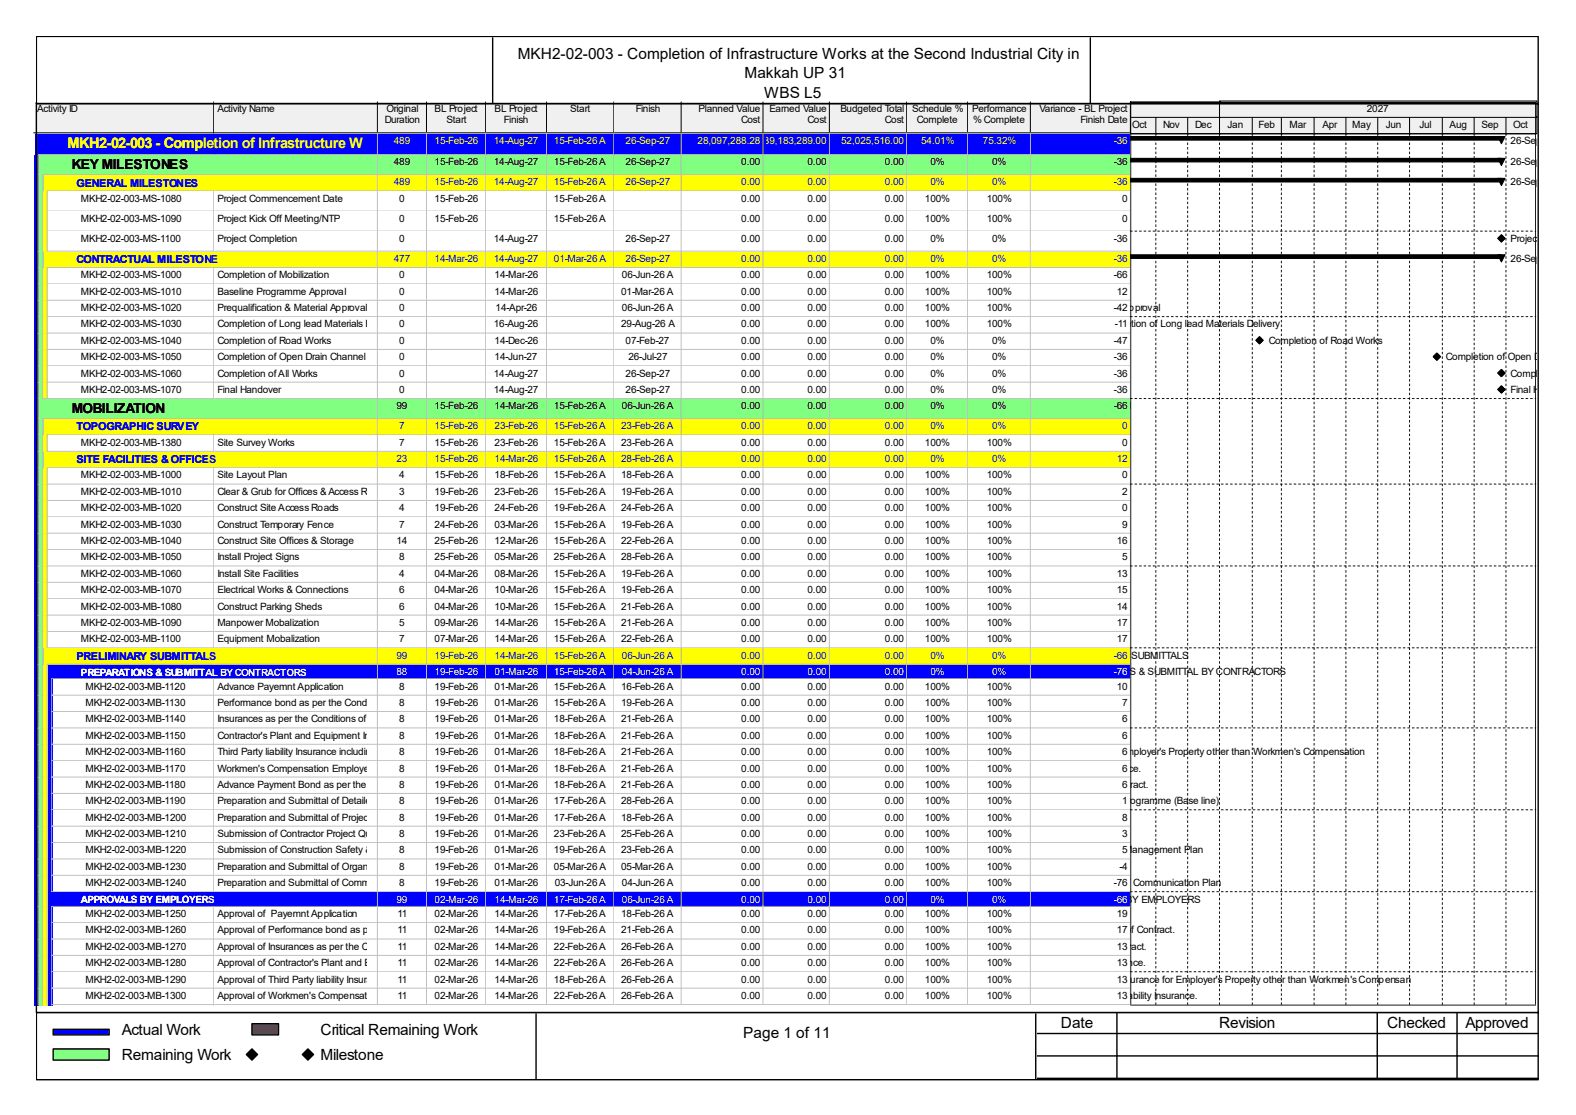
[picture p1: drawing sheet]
<svg xmlns="http://www.w3.org/2000/svg" width="297mm" height="210mm" viewBox="0 0 297 210" stroke-linecap="round" stroke-linejoin="round" font-family="sans-serif">
<defs><g id="words">
<g font-size="2.9">
<text x="97.6" y="11.1">MKH2-02-003 - Completion of Infrastructure Works at the Second Industrial City in</text>
<text x="140.3" y="14.8">Makkah UP 31</text>
<text x="144" y="18.5">WBS L5</text>
<text x="22.9" y="194.9">Actual Work</text>
<text x="60.4" y="194.9">Critical Remaining Work</text>
<text x="140.1" y="195.5">Page 1 of 11</text>
<text x="199.9" y="193.6">Date</text>
<text x="229.7" y="193.6">Revision</text>
<text x="261.4" y="193.6">Checked</text>
<text x="276.2" y="193.6">Approved</text>
<text x="22.9" y="199.7">Remaining Work</text>
<text x="60.4" y="199.7">Milestone</text>
</g>
<text font-size="2.7" fill="#ff0" x="12.7" y="27.9">MKH2-02-003 - Completion of Infrastructure Works at the Second Industrial City in Makkah UP 31</text>
<g font-size="2.6">
<text x="13.5" y="31.9">KEY MILESTONES</text>
<text x="13.5" y="77.8">MOBILIZATION</text>
</g>
<g font-size="2.1" fill="#00f">
<text x="14.4" y="35.1">GENERAL MILESTONES</text>
<text x="14.4" y="49.6">CONTRACTUAL MILESTONE</text>
<text x="14.4" y="81.1">TOPOGRAPHIC SURVEY</text>
<text x="14.4" y="87.2">SITE FACILITIES &amp; OFFICES</text>
<text x="14.4" y="124.3">PRELIMINARY SUBMITTALS</text>
</g>
<g font-size="1.9">
<text x="7" y="21.1">Activity ID</text>
<text x="41" y="21.1">Activity Name</text>
<text x="72.5" y="23.1">Duration</text>
<text x="72.9" y="21.1">Original</text>
<text x="81.9" y="21.1">BL Project</text>
<text x="84.2" y="23.1">Start</text>
<text x="93.2" y="21.1">BL Project</text>
<text x="95" y="23.1">Finish</text>
<text x="107.4" y="21.1">Start</text>
<text x="119.8" y="21.1">Finish</text>
<text x="131.6" y="21.1">Planned Value</text>
<text x="139.7" y="23.1">Cost</text>
<text x="145" y="21.1">Earned Value</text>
<text x="152.2" y="23.1">Cost</text>
<text x="158.4" y="21.1">Budgeted Total</text>
<text x="166.8" y="23.1">Cost</text>
<text x="171.9" y="21.1">Schedule %</text>
<text x="172.8" y="23.1">Complete</text>
<text x="183.2" y="21.1">Performance</text>
<text x="183.4" y="23.1">% Complete</text>
<text x="195.9" y="21.1">Variance - BL Project</text>
<text x="203.6" y="23.1">Finish Date</text>
<text x="257.6" y="21.1">2027</text>
<text x="213.4" y="24.1">Oct</text>
<text x="219.2" y="24.1">Nov</text>
<text x="225.2" y="24.1">Dec</text>
<text x="231.4" y="24.1">Jan</text>
<text x="237.2" y="24.1">Feb</text>
<text x="243" y="24.1">Mar</text>
<text x="249.2" y="24.1">Apr</text>
<text x="254.8" y="24.1">May</text>
<text x="261.2" y="24.1">Jun</text>
<text x="267.5" y="24.1">Jul</text>
<text x="273.2" y="24.1">Aug</text>
<text x="279.2" y="24.1">Sep</text>
<text x="284.7" y="27.1">26-Sep-27, MKH</text>
<text x="285.2" y="24.1">Oct</text>
<text x="74.2" y="31.2">489</text>
<text x="81.9" y="31.2">15-Feb-26</text>
<text x="93" y="31.2">14-Aug-27</text>
<text x="104.4" y="31.2">15-Feb-26 A</text>
<text x="117.9" y="31.2">26-Sep-27</text>
<text x="139.7" y="31.2">0.00</text>
<text x="152.2" y="31.2">0.00</text>
<text x="166.8" y="31.2">0.00</text>
<text x="175.3" y="31.2">0%</text>
<text x="187" y="31.2">0%</text>
<text x="209.9" y="31.2">-36</text>
<text x="284.7" y="31.2">26-Sep-27, KEY</text>
<text x="284.7" y="34.9">26-Sep-27, GENE</text>
<text x="15.2" y="38">MKH2-02-003-MS-1080</text>
<text x="15.2" y="41.8">MKH2-02-003-MS-1090</text>
<text x="41" y="38">Project Commencement Date</text>
<text x="41" y="41.8">Project Kick Off Meeting/NTP</text>
<text x="75.2" y="38">0</text>
<text x="75.2" y="41.8">0</text>
<text x="81.9" y="38">15-Feb-26</text>
<text x="81.9" y="41.8">15-Feb-26</text>
<text x="104.4" y="38">15-Feb-26 A</text>
<text x="104.4" y="41.8">15-Feb-26 A</text>
<text x="139.7" y="38">0.00</text>
<text x="139.7" y="41.8">0.00</text>
<text x="152.2" y="38">0.00</text>
<text x="152.2" y="41.8">0.00</text>
<text x="166.8" y="38">0.00</text>
<text x="166.8" y="41.8">0.00</text>
<text x="174.3" y="38">100%</text>
<text x="174.3" y="41.8">100%</text>
<text x="186" y="38">100%</text>
<text x="186" y="41.8">100%</text>
<text x="211.5" y="38">0</text>
<text x="211.5" y="41.8">0</text>
<text x="15.2" y="45.6">MKH2-02-003-MS-1100</text>
<text x="41" y="45.6">Project Completion</text>
<text x="75.2" y="45.6">0</text>
<text x="93" y="45.6">14-Aug-27</text>
<text x="117.9" y="45.6">26-Sep-27</text>
<text x="139.7" y="45.6">0.00</text>
<text x="152.2" y="45.6">0.00</text>
<text x="166.8" y="45.6">0.00</text>
<text x="175.3" y="45.6">0%</text>
<text x="187" y="45.6">0%</text>
<text x="209.9" y="45.6">-36</text>
<text x="284.7" y="45.6">Project Completio</text>
<text x="15.2" y="52.4">MKH2-02-003-MS-1000</text>
<text x="41" y="52.4">Completion of Mobilization</text>
<text x="75.2" y="52.4">0</text>
<text x="93.2" y="52.4">14-Mar-26</text>
<text x="117.2" y="52.4">06-Jun-26 A</text>
<text x="139.7" y="52.4">0.00</text>
<text x="152.2" y="52.4">0.00</text>
<text x="166.8" y="52.4">0.00</text>
<text x="174.3" y="52.4">100%</text>
<text x="186" y="52.4">100%</text>
<text x="209.9" y="52.4">-66</text>
<text x="284.7" y="49.4">26-Sep-27, CONT</text>
<text x="15.2" y="55.5">MKH2-02-003-MS-1010</text>
<text x="15.2" y="58.6">MKH2-02-003-MS-1020</text>
<text x="41" y="55.5">Baseline Programme Approval</text>
<text x="41" y="58.6">Prequalification &amp; Material Approval</text>
<text x="75.2" y="55.5">0</text>
<text x="75.2" y="58.6">0</text>
<text x="93.2" y="55.5">14-Mar-26</text>
<text x="93.4" y="58.6">14-Apr-26</text>
<text x="117.1" y="55.5">01-Mar-26 A</text>
<text x="117.2" y="58.6">06-Jun-26 A</text>
<text x="139.7" y="55.5">0.00</text>
<text x="139.7" y="58.6">0.00</text>
<text x="152.2" y="55.5">0.00</text>
<text x="152.2" y="58.6">0.00</text>
<text x="166.8" y="55.5">0.00</text>
<text x="166.8" y="58.6">0.00</text>
<text x="174.3" y="55.5">100%</text>
<text x="174.3" y="58.6">100%</text>
<text x="186" y="55.5">100%</text>
<text x="186" y="58.6">100%Prequalification &amp; Material Approval</text>
<text x="209.9" y="58.6">-42</text>
<text x="210.5" y="55.5">12</text>
<text x="15.2" y="61.7">MKH2-02-003-MS-1030</text>
<text x="15.2" y="64.8">MKH2-02-003-MS-1040</text>
<text x="41" y="61.7">Completion of Long lead Materials Delivery0</text>
<text x="41" y="64.8">Completion of Road Works</text>
<text x="75.2" y="64.8">0</text>
<text x="93" y="61.7">16-Aug-26</text>
<text x="93.2" y="64.8">14-Dec-26</text>
<text x="117.1" y="61.7">29-Aug-26 A</text>
<text x="117.9" y="64.8">07-Feb-27</text>
<text x="139.7" y="61.7">0.00</text>
<text x="139.7" y="64.8">0.00</text>
<text x="152.2" y="61.7">0.00</text>
<text x="152.2" y="64.8">0.00</text>
<text x="166.8" y="61.7">0.00</text>
<text x="166.8" y="64.8">0.00</text>
<text x="174.3" y="61.7">100%</text>
<text x="175.3" y="64.8">0%</text>
<text x="186" y="61.7">100%</text>
<text x="187" y="64.8">0%</text>
<text x="207.1" y="61.7">Completion of Long lead Materials Delivery</text>
<text x="209.9" y="64.8">-47</text>
<text x="210.1" y="61.7">-11</text>
<text x="239.1" y="64.8">Completion of Road Works</text>
<text x="15.2" y="67.9">MKH2-02-003-MS-1050</text>
<text x="15.2" y="71">MKH2-02-003-MS-1060</text>
<text x="41" y="67.9">Completion of Open Drain Channel</text>
<text x="41" y="71">Completion of All Works</text>
<text x="75.2" y="67.9">0</text>
<text x="75.2" y="71">0</text>
<text x="93" y="71">14-Aug-27</text>
<text x="93.2" y="67.9">14-Jun-27</text>
<text x="117.9" y="71">26-Sep-27</text>
<text x="118.4" y="67.9">26-Jul-27</text>
<text x="139.7" y="67.9">0.00</text>
<text x="139.7" y="71">0.00</text>
<text x="152.2" y="67.9">0.00</text>
<text x="152.2" y="71">0.00</text>
<text x="166.8" y="67.9">0.00</text>
<text x="166.8" y="71">0.00</text>
<text x="175.3" y="67.9">0%</text>
<text x="175.3" y="71">0%</text>
<text x="187" y="67.9">0%</text>
<text x="187" y="71">0%</text>
<text x="209.9" y="67.9">-36</text>
<text x="209.9" y="71">-36</text>
<text x="272.5" y="67.9">Completion of Open Drain Chan</text>
<text x="284.7" y="71">Completion of All</text>
<text x="15.2" y="74">MKH2-02-003-MS-1070</text>
<text x="41" y="74">Final Handover</text>
<text x="74.7" y="77.1">99</text>
<text x="75.2" y="74">0</text>
<text x="81.9" y="77.1">15-Feb-26</text>
<text x="93" y="74">14-Aug-27</text>
<text x="93.2" y="77.1">14-Mar-26</text>
<text x="104.4" y="77.1">15-Feb-26 A</text>
<text x="117.2" y="77.1">06-Jun-26 A</text>
<text x="117.9" y="74">26-Sep-27</text>
<text x="139.7" y="74">0.00</text>
<text x="139.7" y="77.1">0.00</text>
<text x="152.2" y="74">0.00</text>
<text x="152.2" y="77.1">0.00</text>
<text x="166.8" y="74">0.00</text>
<text x="166.8" y="77.1">0.00</text>
<text x="175.3" y="74">0%</text>
<text x="175.3" y="77.1">0%</text>
<text x="187" y="74">0%</text>
<text x="187" y="77.1">0% 06-Jun-26 A, MOBILIZATION</text>
<text x="209.9" y="74">-36</text>
<text x="209.9" y="77.1">-66</text>
<text x="284.7" y="74">Final Handover</text>
<text x="15.2" y="83.9">MKH2-02-003-MB-1380</text>
<text x="41" y="83.9">Site Survey Works</text>
<text x="75.2" y="83.9">7</text>
<text x="81.9" y="83.9">15-Feb-26</text>
<text x="93.2" y="83.9">23-Feb-26</text>
<text x="104.4" y="83.9">15-Feb-26 A</text>
<text x="117.1" y="83.9">23-Feb-26 A</text>
<text x="139.7" y="83.9">0.00</text>
<text x="152.2" y="83.9">0.00</text>
<text x="166.8" y="83.9">0.00</text>
<text x="174.3" y="83.9">100%</text>
<text x="186" y="83.9">100%</text>
<text x="211.5" y="83.9">0</text>
<text x="15.2" y="90.1">MKH2-02-003-MB-1000</text>
<text x="15.2" y="93.2">MKH2-02-003-MB-1010</text>
<text x="41" y="90.1">Site Layout Plan</text>
<text x="41" y="93.2">Clear &amp; Grub for Offices &amp; Access Road</text>
<text x="75.2" y="90.1">4</text>
<text x="75.2" y="93.2">3</text>
<text x="81.9" y="90.1">15-Feb-26</text>
<text x="81.9" y="93.2">19-Feb-26</text>
<text x="93.2" y="90.1">18-Feb-26</text>
<text x="93.2" y="93.2">23-Feb-26</text>
<text x="104.4" y="90.1">15-Feb-26 A</text>
<text x="104.4" y="93.2">15-Feb-26 A</text>
<text x="117.1" y="90.1">18-Feb-26 A</text>
<text x="117.1" y="93.2">19-Feb-26 A</text>
<text x="139.7" y="90.1">0.00</text>
<text x="139.7" y="93.2">0.00</text>
<text x="152.2" y="90.1">0.00</text>
<text x="152.2" y="93.2">0.00</text>
<text x="166.8" y="90.1">0.00</text>
<text x="166.8" y="93.2">0.00</text>
<text x="174.3" y="90.1">100%</text>
<text x="174.3" y="93.2">100%</text>
<text x="186" y="90.1">100%</text>
<text x="186" y="93.2">100%</text>
<text x="211.5" y="90.1">0</text>
<text x="211.5" y="93.2">2</text>
<text x="15.2" y="96.3">MKH2-02-003-MB-1020</text>
<text x="15.2" y="99.4">MKH2-02-003-MB-1030</text>
<text x="41" y="96.3">Construct Site Access Roads</text>
<text x="41" y="99.4">Construct Temporary Fence</text>
<text x="75.2" y="96.3">4</text>
<text x="75.2" y="99.4">7</text>
<text x="81.9" y="96.3">19-Feb-26</text>
<text x="81.9" y="99.4">24-Feb-26</text>
<text x="93.2" y="96.3">24-Feb-26</text>
<text x="93.2" y="99.4">03-Mar-26</text>
<text x="104.4" y="96.3">19-Feb-26 A</text>
<text x="104.4" y="99.4">15-Feb-26 A</text>
<text x="117.1" y="96.3">24-Feb-26 A</text>
<text x="117.1" y="99.4">19-Feb-26 A</text>
<text x="139.7" y="96.3">0.00</text>
<text x="139.7" y="99.4">0.00</text>
<text x="152.2" y="96.3">0.00</text>
<text x="152.2" y="99.4">0.00</text>
<text x="166.8" y="96.3">0.00</text>
<text x="166.8" y="99.4">0.00</text>
<text x="174.3" y="96.3">100%</text>
<text x="174.3" y="99.4">100%</text>
<text x="186" y="96.3">100%</text>
<text x="186" y="99.4">100%</text>
<text x="211.5" y="96.3">0</text>
<text x="211.5" y="99.4">9</text>
<text x="15.2" y="102.5">MKH2-02-003-MB-1040</text>
<text x="15.2" y="105.5">MKH2-02-003-MB-1050</text>
<text x="41" y="102.5">Construct Site Offices &amp; Storage</text>
<text x="41" y="105.5">Install Project Signs</text>
<text x="74.7" y="102.5">14</text>
<text x="75.2" y="105.5">8</text>
<text x="81.9" y="102.5">25-Feb-26</text>
<text x="81.9" y="105.5">25-Feb-26</text>
<text x="93.2" y="102.5">12-Mar-26</text>
<text x="93.2" y="105.5">05-Mar-26</text>
<text x="104.4" y="102.5">15-Feb-26 A</text>
<text x="104.4" y="105.5">25-Feb-26 A</text>
<text x="117.1" y="102.5">22-Feb-26 A</text>
<text x="117.1" y="105.5">28-Feb-26 A</text>
<text x="139.7" y="102.5">0.00</text>
<text x="139.7" y="105.5">0.00</text>
<text x="152.2" y="102.5">0.00</text>
<text x="152.2" y="105.5">0.00</text>
<text x="166.8" y="102.5">0.00</text>
<text x="166.8" y="105.5">0.00</text>
<text x="174.3" y="102.5">100%</text>
<text x="174.3" y="105.5">100%</text>
<text x="186" y="102.5">100%</text>
<text x="186" y="105.5">100%</text>
<text x="210.5" y="102.5">16</text>
<text x="211.5" y="105.5">5</text>
<text x="15.2" y="108.6">MKH2-02-003-MB-1060</text>
<text x="15.2" y="111.7">MKH2-02-003-MB-1070</text>
<text x="41" y="108.6">Install Site Facilities</text>
<text x="41" y="111.7">Electrical Works &amp; Connections</text>
<text x="75.2" y="108.6">4</text>
<text x="75.2" y="111.7">6</text>
<text x="81.9" y="108.6">04-Mar-26</text>
<text x="81.9" y="111.7">04-Mar-26</text>
<text x="93.2" y="108.6">08-Mar-26</text>
<text x="93.2" y="111.7">10-Mar-26</text>
<text x="104.4" y="108.6">15-Feb-26 A</text>
<text x="104.4" y="111.7">15-Feb-26 A</text>
<text x="117.1" y="108.6">19-Feb-26 A</text>
<text x="117.1" y="111.7">19-Feb-26 A</text>
<text x="139.7" y="108.6">0.00</text>
<text x="139.7" y="111.7">0.00</text>
<text x="152.2" y="108.6">0.00</text>
<text x="152.2" y="111.7">0.00</text>
<text x="166.8" y="108.6">0.00</text>
<text x="166.8" y="111.7">0.00</text>
<text x="174.3" y="108.6">100%</text>
<text x="174.3" y="111.7">100%</text>
<text x="186" y="108.6">100%</text>
<text x="186" y="111.7">100%</text>
<text x="210.5" y="108.6">13</text>
<text x="210.5" y="111.7">15</text>
<text x="15.2" y="114.8">MKH2-02-003-MB-1080</text>
<text x="15.2" y="117.9">MKH2-02-003-MB-1090</text>
<text x="41" y="114.8">Construct Parking Sheds</text>
<text x="41" y="117.9">Manpower Mobalization</text>
<text x="75.2" y="114.8">6</text>
<text x="75.2" y="117.9">5</text>
<text x="81.9" y="114.8">04-Mar-26</text>
<text x="81.9" y="117.9">09-Mar-26</text>
<text x="93.2" y="114.8">10-Mar-26</text>
<text x="93.2" y="117.9">14-Mar-26</text>
<text x="104.4" y="114.8">15-Feb-26 A</text>
<text x="104.4" y="117.9">15-Feb-26 A</text>
<text x="117.1" y="114.8">21-Feb-26 A</text>
<text x="117.1" y="117.9">21-Feb-26 A</text>
<text x="139.7" y="114.8">0.00</text>
<text x="139.7" y="117.9">0.00</text>
<text x="152.2" y="114.8">0.00</text>
<text x="152.2" y="117.9">0.00</text>
<text x="166.8" y="114.8">0.00</text>
<text x="166.8" y="117.9">0.00</text>
<text x="174.3" y="114.8">100%</text>
<text x="174.3" y="117.9">100%</text>
<text x="186" y="114.8">100%</text>
<text x="186" y="117.9">100%</text>
<text x="210.5" y="114.8">14</text>
<text x="210.5" y="117.9">17</text>
<text x="15.2" y="121">MKH2-02-003-MB-1100</text>
<text x="41" y="121">Equipment Mobalization</text>
<text x="75.2" y="121">7</text>
<text x="81.9" y="121">07-Mar-26</text>
<text x="93.2" y="121">14-Mar-26</text>
<text x="104.4" y="121">15-Feb-26 A</text>
<text x="117.1" y="121">22-Feb-26 A</text>
<text x="139.7" y="121">0.00</text>
<text x="152.2" y="121">0.00</text>
<text x="166.8" y="121">0.00</text>
<text x="174.3" y="121">100%</text>
<text x="186" y="121">100%</text>
<text x="210.5" y="121">17</text>
<text x="16.1" y="129.9">MKH2-02-003-MB-1120</text>
<text x="41" y="129.9">Advance Payemnt Application</text>
<text x="75.2" y="129.9">8</text>
<text x="81.9" y="129.9">19-Feb-26</text>
<text x="93.2" y="129.9">01-Mar-26</text>
<text x="104.4" y="129.9">15-Feb-26 A</text>
<text x="117.1" y="129.9">16-Feb-26 A</text>
<text x="139.7" y="129.9">0.00</text>
<text x="152.2" y="129.9">0.00</text>
<text x="166.8" y="129.9">0.00</text>
<text x="174.3" y="129.9">100%</text>
<text x="186" y="129.9">100%</text>
<text x="210.5" y="129.9">10</text>
<text x="16.1" y="133">MKH2-02-003-MB-1130</text>
<text x="16.1" y="136.1">MKH2-02-003-MB-1140</text>
<text x="41" y="133">Performance bond as per the Conditions of Contract.</text>
<text x="41" y="136.1">Insurances as per the Conditions of Contract.</text>
<text x="75.2" y="133">8</text>
<text x="75.2" y="136.1">8</text>
<text x="81.9" y="133">19-Feb-26</text>
<text x="81.9" y="136.1">19-Feb-26</text>
<text x="93.2" y="133">01-Mar-26</text>
<text x="93.2" y="136.1">01-Mar-26</text>
<text x="104.4" y="133">15-Feb-26 A</text>
<text x="104.4" y="136.1">18-Feb-26 A</text>
<text x="117.1" y="133">19-Feb-26 A</text>
<text x="117.1" y="136.1">21-Feb-26 A</text>
<text x="139.7" y="133">0.00</text>
<text x="139.7" y="136.1">0.00</text>
<text x="152.2" y="133">0.00</text>
<text x="152.2" y="136.1">0.00</text>
<text x="166.8" y="133">0.00</text>
<text x="166.8" y="136.1">0.00</text>
<text x="174.3" y="133">100%</text>
<text x="174.3" y="136.1">100%</text>
<text x="186" y="133">100%</text>
<text x="186" y="136.1">100%</text>
<text x="211.5" y="133">7</text>
<text x="211.5" y="136.1">6</text>
<text x="16.1" y="139.1">MKH2-02-003-MB-1150</text>
<text x="16.1" y="142.2">MKH2-02-003-MB-1160</text>
<text x="41" y="139.1">Contractor's Plant and Equipment Insurance.</text>
<text x="41" y="142.2">Third Party liability Insurance including Insurance for Employer's Property other than Workmen's Compensation</text>
<text x="75.2" y="139.1">8</text>
<text x="75.2" y="142.2">8</text>
<text x="81.9" y="139.1">19-Feb-26</text>
<text x="81.9" y="142.2">19-Feb-26</text>
<text x="93.2" y="139.1">01-Mar-26</text>
<text x="93.2" y="142.2">01-Mar-26</text>
<text x="104.4" y="139.1">18-Feb-26 A</text>
<text x="104.4" y="142.2">18-Feb-26 A</text>
<text x="117.1" y="139.1">21-Feb-26 A</text>
<text x="117.1" y="142.2">21-Feb-26 A</text>
<text x="139.7" y="139.1">0.00</text>
<text x="139.7" y="142.2">0.00</text>
<text x="152.2" y="139.1">0.00</text>
<text x="152.2" y="142.2">0.00</text>
<text x="166.8" y="139.1">0.00</text>
<text x="166.8" y="142.2">0.00Third Party liability Insurance including Insurance for Employer's Property other than Workmen's Compensation</text>
<text x="174.3" y="139.1">100%</text>
<text x="174.3" y="142.2">100%</text>
<text x="186" y="139.1">100%</text>
<text x="186" y="142.2">100%</text>
<text x="211.5" y="139.1">6</text>
<text x="211.5" y="142.2">6</text>
<text x="16.1" y="145.3">MKH2-02-003-MB-1170</text>
<text x="16.1" y="148.4">MKH2-02-003-MB-1180</text>
<text x="41" y="145.3">Workmen's Compensation Employer's Liability Insurance.</text>
<text x="41" y="148.4">Advance Payment Bond as per the Conditions of Contract.</text>
<text x="75.2" y="145.3">8</text>
<text x="75.2" y="148.4">8</text>
<text x="81.9" y="145.3">19-Feb-26</text>
<text x="81.9" y="148.4">19-Feb-26</text>
<text x="93.2" y="145.3">01-Mar-26</text>
<text x="93.2" y="148.4">01-Mar-26</text>
<text x="104.4" y="145.3">18-Feb-26 A</text>
<text x="104.4" y="148.4">18-Feb-26 A</text>
<text x="117.1" y="145.3">21-Feb-26 A</text>
<text x="117.1" y="148.4">21-Feb-26 A</text>
<text x="139.7" y="145.3">0.00</text>
<text x="139.7" y="148.4">0.00</text>
<text x="152.2" y="145.3">0.00</text>
<text x="152.2" y="148.4">0.00</text>
<text x="166.8" y="145.3">0.00Workmen's Compensation Employer's Liability Insurance.</text>
<text x="166.8" y="148.4">0.00Advance Payment Bond as per the Conditions of Contract.</text>
<text x="174.3" y="145.3">100%</text>
<text x="174.3" y="148.4">100%</text>
<text x="186" y="145.3">100%</text>
<text x="186" y="148.4">100%</text>
<text x="211.5" y="145.3">6</text>
<text x="211.5" y="148.4">6</text>
<text x="16.1" y="151.5">MKH2-02-003-MB-1190</text>
<text x="16.1" y="154.6">MKH2-02-003-MB-1200</text>
<text x="41" y="151.5">Preparation and Submittal of Detailed Work Order Programme (Base line)</text>
<text x="41" y="154.6">Preparation and Submittal of Project Execution Plan19-Feb-26</text>
<text x="75.2" y="151.5">8</text>
<text x="75.2" y="154.6">8</text>
<text x="81.9" y="151.5">19-Feb-26</text>
<text x="93.2" y="151.5">01-Mar-26</text>
<text x="93.2" y="154.6">01-Mar-26</text>
<text x="104.4" y="151.5">17-Feb-26 A</text>
<text x="104.4" y="154.6">17-Feb-26 A</text>
<text x="117.1" y="151.5">28-Feb-26 A</text>
<text x="117.1" y="154.6">18-Feb-26 A</text>
<text x="139.7" y="151.5">0.00</text>
<text x="139.7" y="154.6">0.00</text>
<text x="152.2" y="151.5">0.00</text>
<text x="152.2" y="154.6">0.00</text>
<text x="166.8" y="151.5">0.00</text>
<text x="166.8" y="154.6">0.00</text>
<text x="171.2" y="151.5">Preparation and Submittal of Detailed Work Order Programme (Base line)</text>
<text x="174.3" y="151.5">100%</text>
<text x="174.3" y="154.6">100%</text>
<text x="186" y="151.5">100%</text>
<text x="186" y="154.6">100%</text>
<text x="211.5" y="151.5">1</text>
<text x="211.5" y="154.6">8</text>
<text x="16.1" y="157.6">MKH2-02-003-MB-1210</text>
<text x="16.1" y="160.7">MKH2-02-003-MB-1220</text>
<text x="41" y="157.6">Submission of Contractor Project Quality Plan</text>
<text x="41" y="160.7">Submission of Construction Safety &amp; Environmental Management Plan</text>
<text x="75.2" y="157.6">8</text>
<text x="75.2" y="160.7">8</text>
<text x="81.9" y="157.6">19-Feb-26</text>
<text x="81.9" y="160.7">19-Feb-26</text>
<text x="93.2" y="157.6">01-Mar-26</text>
<text x="93.2" y="160.7">01-Mar-26</text>
<text x="104.4" y="157.6">23-Feb-26 A</text>
<text x="104.4" y="160.7">19-Feb-26 A</text>
<text x="117.1" y="157.6">25-Feb-26 A</text>
<text x="117.1" y="160.7">23-Feb-26 A</text>
<text x="139.7" y="157.6">0.00</text>
<text x="139.7" y="160.7">0.00</text>
<text x="152.2" y="157.6">0.00</text>
<text x="152.2" y="160.7">0.00</text>
<text x="166.8" y="157.6">0.00</text>
<text x="166.8" y="160.7">0.00Submission of Construction Safety &amp; Environmental Management Plan</text>
<text x="174.3" y="157.6">100%</text>
<text x="174.3" y="160.7">100%</text>
<text x="186" y="157.6">100%</text>
<text x="186" y="160.7">100%</text>
<text x="211.5" y="157.6">3</text>
<text x="211.5" y="160.7">5</text>
<text x="16.1" y="163.8">MKH2-02-003-MB-1230</text>
<text x="16.1" y="166.9">MKH2-02-003-MB-1240</text>
<text x="41" y="163.8">Preparation and Submittal of Organization Chart</text>
<text x="41" y="166.9">Preparation and Submittal of Communication Plan</text>
<text x="75.2" y="163.8">8</text>
<text x="75.2" y="166.9">8</text>
<text x="81.9" y="163.8">19-Feb-26</text>
<text x="81.9" y="166.9">19-Feb-26</text>
<text x="93.2" y="163.8">01-Mar-26</text>
<text x="93.2" y="166.9">01-Mar-26</text>
<text x="104.4" y="163.8">05-Mar-26 A</text>
<text x="104.6" y="166.9">03-Jun-26 A</text>
<text x="117.1" y="163.8">05-Mar-26 A</text>
<text x="117.2" y="166.9">04-Jun-26 A</text>
<text x="139.7" y="163.8">0.00</text>
<text x="139.7" y="166.9">0.00</text>
<text x="152.2" y="163.8">0.00</text>
<text x="152.2" y="166.9">0.00</text>
<text x="166.8" y="163.8">0.00</text>
<text x="166.8" y="166.9">0.00</text>
<text x="174.3" y="163.8">100%</text>
<text x="174.3" y="166.9">100%</text>
<text x="186" y="163.8">100%</text>
<text x="186" y="166.9">100%Preparation and Submittal of Communication Plan</text>
<text x="209.9" y="166.9">-76</text>
<text x="211" y="163.8">-4</text>
<text x="16.1" y="172.7">MKH2-02-003-MB-1250</text>
<text x="41" y="172.7">Approval of Payemnt Application</text>
<text x="74.9" y="172.7">11</text>
<text x="81.9" y="172.7">02-Mar-26</text>
<text x="93.2" y="172.7">14-Mar-26</text>
<text x="104.4" y="172.7">17-Feb-26 A</text>
<text x="117.1" y="172.7">18-Feb-26 A</text>
<text x="139.7" y="172.7">0.00</text>
<text x="152.2" y="172.7">0.00</text>
<text x="166.8" y="172.7">0.00</text>
<text x="174.3" y="172.7">100%</text>
<text x="186" y="172.7">100%</text>
<text x="210.5" y="172.7">19</text>
<text x="16.1" y="175.8">MKH2-02-003-MB-1260</text>
<text x="16.1" y="178.9">MKH2-02-003-MB-1270</text>
<text x="41" y="175.8">Approval of Performance bond as per the Conditions of Contract. 14-Mar-26</text>
<text x="41" y="178.9">Approval of Insurances as per the Conditions of Contract.</text>
<text x="74.9" y="175.8">11</text>
<text x="74.9" y="178.9">11</text>
<text x="81.9" y="175.8">02-Mar-26</text>
<text x="81.9" y="178.9">02-Mar-26</text>
<text x="93.2" y="178.9">14-Mar-26</text>
<text x="104.4" y="175.8">19-Feb-26 A</text>
<text x="104.4" y="178.9">22-Feb-26 A</text>
<text x="117.1" y="175.8">21-Feb-26 A</text>
<text x="117.1" y="178.9">26-Feb-26 A</text>
<text x="139.7" y="175.8">0.00</text>
<text x="139.7" y="178.9">0.00</text>
<text x="152.2" y="175.8">0.00</text>
<text x="152.2" y="178.9">0.00</text>
<text x="166.8" y="175.8">0.00Approval of Performance bond as per the Conditions of Contract.</text>
<text x="166.8" y="178.9">0.00Approval of Insurances as per the Conditions of Contract.</text>
<text x="174.3" y="175.8">100%</text>
<text x="174.3" y="178.9">100%</text>
<text x="186" y="175.8">100%</text>
<text x="186" y="178.9">100%</text>
<text x="210.5" y="175.8">17</text>
<text x="210.5" y="178.9">13</text>
<text x="16.1" y="182">MKH2-02-003-MB-1280</text>
<text x="16.1" y="185.1">MKH2-02-003-MB-1290</text>
<text x="41" y="182">Approval of Contractor's Plant and Equipment Insurance.</text>
<text x="41" y="185.1">Approval of Third Party liability Insurance including Insurance for Employer's Property other than Workmen's Compensan</text>
<text x="74.9" y="182">11</text>
<text x="74.9" y="185.1">11</text>
<text x="81.9" y="182">02-Mar-26</text>
<text x="81.9" y="185.1">02-Mar-26</text>
<text x="93.2" y="182">14-Mar-26</text>
<text x="93.2" y="185.1">14-Mar-26</text>
<text x="104.4" y="182">22-Feb-26 A</text>
<text x="104.4" y="185.1">18-Feb-26 A</text>
<text x="117.1" y="182">26-Feb-26 A</text>
<text x="117.1" y="185.1">26-Feb-26 A</text>
<text x="139.7" y="182">0.00</text>
<text x="139.7" y="185.1">0.00</text>
<text x="152.2" y="182">0.00</text>
<text x="152.2" y="185.1">0.00</text>
<text x="166.8" y="182">0.00Approval of Contractor's Plant and Equipment Insurance.</text>
<text x="166.8" y="185.1">0.00Approval of Third Party liability Insurance including Insurance for Employer's Property other than Workmen's Compensan</text>
<text x="174.3" y="182">100%</text>
<text x="174.3" y="185.1">100%</text>
<text x="186" y="182">100%</text>
<text x="186" y="185.1">100%</text>
<text x="210.5" y="182">13</text>
<text x="210.5" y="185.1">13</text>
<text x="16.1" y="188.2">MKH2-02-003-MB-1300</text>
<text x="41" y="188.2">Approval of Workmen's Compensation Employer's Liability Insurance.</text>
<text x="74.9" y="188.2">11</text>
<text x="81.9" y="188.2">02-Mar-26</text>
<text x="93.2" y="188.2">14-Mar-26</text>
<text x="104.4" y="188.2">22-Feb-26 A</text>
<text x="117.1" y="188.2">26-Feb-26 A</text>
<text x="139.7" y="188.2">0.00</text>
<text x="152.2" y="188.2">0.00</text>
<text x="166.8" y="188.2">0.00Approval of Workmen's Compensation Employer's Liability Insurance.</text>
<text x="174.3" y="188.2">100%</text>
<text x="186" y="188.2">100%</text>
<text x="210.5" y="188.2">13</text>
</g>
<g font-size="1.9" fill="#ff0">
<text x="74.2" y="27.1">489</text>
<text x="81.9" y="27.1">15-Feb-26</text>
<text x="93" y="27.1">14-Aug-27</text>
<text x="104.4" y="27.1">15-Feb-26 A</text>
<text x="117.9" y="27.1">26-Sep-27</text>
<text x="131.4" y="27.1">28,097,288.28</text>
<text x="144" y="27.1">39,183,289.00</text>
<text x="158.5" y="27.1">52,025,516.00</text>
<text x="173.6" y="27.1">54.01%</text>
<text x="185.3" y="27.1">75.32%</text>
<text x="209.9" y="27.1">-36</text>
</g>
<g font-size="1.9" fill="#00f">
<text x="74.2" y="34.9">489</text>
<text x="81.9" y="34.9">15-Feb-26</text>
<text x="93" y="34.9">14-Aug-27</text>
<text x="104.4" y="34.9">15-Feb-26 A</text>
<text x="117.9" y="34.9">26-Sep-27</text>
<text x="139.7" y="34.9">0.00</text>
<text x="152.2" y="34.9">0.00</text>
<text x="166.8" y="34.9">0.00</text>
<text x="175.3" y="34.9">0%</text>
<text x="187" y="34.9">0%</text>
<text x="209.9" y="34.9">-36</text>
<text x="74.2" y="49.4">477</text>
<text x="81.9" y="49.4">14-Mar-26</text>
<text x="93" y="49.4">14-Aug-27</text>
<text x="104.4" y="49.4">01-Mar-26 A</text>
<text x="117.9" y="49.4">26-Sep-27</text>
<text x="139.7" y="49.4">0.00</text>
<text x="152.2" y="49.4">0.00</text>
<text x="166.8" y="49.4">0.00</text>
<text x="175.3" y="49.4">0%</text>
<text x="187" y="49.4">0%</text>
<text x="209.9" y="49.4">-36</text>
<text x="75.2" y="80.9">7</text>
<text x="81.9" y="80.9">15-Feb-26</text>
<text x="93.2" y="80.9">23-Feb-26</text>
<text x="104.4" y="80.9">15-Feb-26 A</text>
<text x="117.1" y="80.9">23-Feb-26 A</text>
<text x="139.7" y="80.9">0.00</text>
<text x="152.2" y="80.9">0.00</text>
<text x="166.8" y="80.9">0.00</text>
<text x="175.3" y="80.9">0%</text>
<text x="187" y="80.9">0%</text>
<text x="211.5" y="80.9">0</text>
<text x="74.7" y="87">23</text>
<text x="81.9" y="87">15-Feb-26</text>
<text x="93.2" y="87">14-Mar-26</text>
<text x="104.4" y="87">15-Feb-26 A</text>
<text x="117.1" y="87">28-Feb-26 A</text>
<text x="139.7" y="87">0.00</text>
<text x="152.2" y="87">0.00</text>
<text x="166.8" y="87">0.00</text>
<text x="175.3" y="87">0%</text>
<text x="187" y="87">0%</text>
<text x="210.5" y="87">12</text>
<text x="74.7" y="124.1">99</text>
<text x="81.9" y="124.1">19-Feb-26</text>
<text x="93.2" y="124.1">14-Mar-26</text>
<text x="104.4" y="124.1">15-Feb-26 A</text>
<text x="117.2" y="124.1">06-Jun-26 A</text>
<text x="139.7" y="124.1">0.00</text>
<text x="152.2" y="124.1">0.00</text>
<text x="166.8" y="124.1">0.00</text>
<text x="175.3" y="124.1">0%</text>
<text x="187" y="124.1">0% 06-Jun-26 A, PRELIMINARY SUBMITTALS</text>
<text x="209.9" y="124.1">-66</text>
</g>
<g font-size="1.9" fill="#fff">
<text x="15.2" y="127.3">PREPARATIONS &amp; SUBMITTAL BY CONTRACTORS</text>
<text x="74.7" y="127.2">88</text>
<text x="81.9" y="127.2">19-Feb-26</text>
<text x="93.2" y="127.2">01-Mar-26</text>
<text x="104.4" y="127.2">15-Feb-26 A</text>
<text x="117.2" y="127.2">04-Jun-26 A</text>
<text x="139.7" y="127.2">0.00</text>
<text x="152.2" y="127.2">0.00</text>
<text x="166.8" y="127.2">0.00</text>
<text x="175.3" y="127.2">0%</text>
<text x="187" y="127.2">0% 04-Jun-26 A, PREPARATIONS &amp; SUBMITTAL BY CONTRACTORS</text>
<text x="209.9" y="127.2">-76</text>
<text x="15.2" y="170.1">APPROVALS BY EMPLOYERS</text>
<text x="74.7" y="170">99</text>
<text x="81.9" y="170">02-Mar-26</text>
<text x="93.2" y="170">14-Mar-26</text>
<text x="104.4" y="170">17-Feb-26 A</text>
<text x="117.2" y="170">06-Jun-26 A</text>
<text x="139.7" y="170">0.00</text>
<text x="152.2" y="170">0.00</text>
<text x="166.8" y="170">0.00</text>
<text x="175.3" y="170">0%</text>
<text x="187" y="170">0% 06-Jun-26 A, APPROVALS BY EMPLOYERS</text>
<text x="209.9" y="170">-66</text>
</g>
</g></defs>
<path d="M6.5 19.2h33.9v6h-33.9z" fill="#f0f0f0"/>
<path d="M40.3 19.2v5.8h-34" fill="none" stroke="#000" stroke-width=".19"/>
<path d="M40.4 19.2h30.9v6h-30.9z" fill="#f0f0f0"/>
<path d="M71.1 19.2v5.8h-30.8" fill="none" stroke="#000" stroke-width=".19"/>
<path d="M71.3 19.2h9.3v6h-9.3z" fill="#f0f0f0"/>
<path d="M80.4 19.2v5.8h-9.3" fill="none" stroke="#000" stroke-width=".19"/>
<path d="M80.6 19.2h11.1v6h-11.1z" fill="#f0f0f0"/>
<path d="M91.5 19.2v5.8h-11.1" fill="none" stroke="#000" stroke-width=".19"/>
<path d="M91.7 19.2h11.5v6h-11.5z" fill="#f0f0f0"/>
<path d="M103 19.2v5.8h-11.5" fill="none" stroke="#000" stroke-width=".19"/>
<path d="M103.2 19.2h12.7v6h-12.7z" fill="#f0f0f0"/>
<path d="M115.7 19.2v5.8h-12.7" fill="none" stroke="#000" stroke-width=".19"/>
<path d="M115.9 19.2h12.6v6h-12.6z" fill="#f0f0f0"/>
<path d="M128.4 19.2v5.8h-12.7" fill="none" stroke="#000" stroke-width=".19"/>
<path d="M128.5 19.2h15.5v6h-15.5z" fill="#f0f0f0"/>
<path d="M143.8 19.2v5.8h-15.4" fill="none" stroke="#000" stroke-width=".19"/>
<path d="M144 19.2h12.5v6h-12.5z" fill="#f0f0f0"/>
<path d="M156.3 19.2v5.8h-12.5" fill="none" stroke="#000" stroke-width=".19"/>
<path d="M156.5 19.2h14.5v6h-14.5z" fill="#f0f0f0"/>
<path d="M170.9 19.2v5.8h-14.6" fill="none" stroke="#000" stroke-width=".19"/>
<path d="M171 19.2h11.5v6h-11.5z" fill="#f0f0f0"/>
<path d="M182.4 19.2v5.8h-11.5" fill="none" stroke="#000" stroke-width=".19"/>
<path d="M182.5 19.2h11.9v6h-11.9z" fill="#f0f0f0"/>
<path d="M194.2 19.2v5.8h-11.8" fill="none" stroke="#000" stroke-width=".19"/>
<path d="M194.4 19.2h18.8v6h-18.8z" fill="#f0f0f0"/>
<path d="M213 19.2v5.8h-18.8" fill="none" stroke="#000" stroke-width=".19"/>
<path d="M6.5 25.2h33.9v4.1h-33.9z" fill="#00f"/>
<path d="M7.2 29.1h33.2" fill="none" stroke="#c0c0c0" stroke-width=".19"/>
<path d="M40.4 25.2h30.9v4.1h-30.9z" fill="#00f"/>
<path d="M71.1 25v4.1h-30.7" fill="none" stroke="#c0c0c0" stroke-width=".19"/>
<path d="M71.3 25.2h9.3v4.1h-9.3z" fill="#00f"/>
<path d="M80.4 25v4.1h-9.1" fill="none" stroke="#c0c0c0" stroke-width=".19"/>
<path d="M80.6 25.2h11.1v4.1h-11.1z" fill="#00f"/>
<path d="M91.5 25v4.1h-10.9" fill="none" stroke="#c0c0c0" stroke-width=".19"/>
<path d="M91.7 25.2h11.5v4.1h-11.5z" fill="#00f"/>
<path d="M103 25v4.1h-11.3" fill="none" stroke="#c0c0c0" stroke-width=".19"/>
<path d="M103.2 25.2h12.7v4.1h-12.7z" fill="#00f"/>
<path d="M115.7 25v4.1h-12.5" fill="none" stroke="#c0c0c0" stroke-width=".19"/>
<path d="M115.9 25.2h12.6v4.1h-12.6z" fill="#00f"/>
<path d="M128.4 25v4.1h-12.5" fill="none" stroke="#c0c0c0" stroke-width=".19"/>
<path d="M128.5 25.2h15.5v4.1h-15.5z" fill="#00f"/>
<path d="M143.8 25v4.1h-15.3" fill="none" stroke="#c0c0c0" stroke-width=".19"/>
<path d="M144 25.2h12.5v4.1h-12.5z" fill="#00f"/>
<path d="M156.3 25v4.1h-12.3" fill="none" stroke="#c0c0c0" stroke-width=".19"/>
<path d="M156.5 25.2h14.5v4.1h-14.5z" fill="#00f"/>
<path d="M170.9 25v4.1h-14.4" fill="none" stroke="#c0c0c0" stroke-width=".19"/>
<path d="M171 25.2h11.5v4.1h-11.5z" fill="#00f"/>
<path d="M182.4 25v4.1h-11.4" fill="none" stroke="#c0c0c0" stroke-width=".19"/>
<path d="M182.5 25.2h11.9v4.1h-11.9z" fill="#00f"/>
<path d="M194.2 25v4.1h-11.7" fill="none" stroke="#c0c0c0" stroke-width=".19"/>
<path d="M194.4 25.2h18.8v4.1h-18.8z" fill="#00f"/>
<path d="M213 25v4.1h-18.7" fill="none" stroke="#c0c0c0" stroke-width=".19"/>
<path d="M6.5 29.3h.9v3.8h-.9z" fill="#00f"/>
<path d="M7.2 29.1v4" fill="none" stroke="#c0c0c0" stroke-width=".19"/>
<path d="M7.4 29.3h33v3.8h-33z" fill="#80ff80"/>
<path d="M8.1 32.9h32.3" fill="none" stroke="#c0c0c0" stroke-width=".19"/>
<path d="M40.4 29.3h30.9v3.8h-30.9z" fill="#80ff80"/>
<path d="M71.1 29.1v3.8h-30.7" fill="none" stroke="#c0c0c0" stroke-width=".19"/>
<path d="M71.3 29.3h9.3v3.8h-9.3z" fill="#80ff80"/>
<path d="M80.4 29.1v3.8h-9.1" fill="none" stroke="#c0c0c0" stroke-width=".19"/>
<path d="M80.6 29.3h11.1v3.8h-11.1z" fill="#80ff80"/>
<path d="M91.5 29.1v3.8h-10.9" fill="none" stroke="#c0c0c0" stroke-width=".19"/>
<path d="M91.7 29.3h11.5v3.8h-11.5z" fill="#80ff80"/>
<path d="M103 29.1v3.8h-11.3" fill="none" stroke="#c0c0c0" stroke-width=".19"/>
<path d="M103.2 29.3h12.7v3.8h-12.7z" fill="#80ff80"/>
<path d="M115.7 29.1v3.8h-12.5" fill="none" stroke="#c0c0c0" stroke-width=".19"/>
<path d="M115.9 29.3h12.6v3.8h-12.6z" fill="#80ff80"/>
<path d="M128.4 29.1v3.8h-12.5" fill="none" stroke="#c0c0c0" stroke-width=".19"/>
<path d="M128.5 29.3h15.5v3.8h-15.5z" fill="#80ff80"/>
<path d="M143.8 29.1v3.8h-15.3" fill="none" stroke="#c0c0c0" stroke-width=".19"/>
<path d="M144 29.3h12.5v3.8h-12.5z" fill="#80ff80"/>
<path d="M156.3 29.1v3.8h-12.3" fill="none" stroke="#c0c0c0" stroke-width=".19"/>
<path d="M156.5 29.3h14.5v3.8h-14.5z" fill="#80ff80"/>
<path d="M170.9 29.1v3.8h-14.4" fill="none" stroke="#c0c0c0" stroke-width=".19"/>
<path d="M171 29.3h11.5v3.8h-11.5z" fill="#80ff80"/>
<path d="M182.4 29.1v3.8h-11.4" fill="none" stroke="#c0c0c0" stroke-width=".19"/>
<path d="M182.5 29.3h11.9v3.8h-11.9z" fill="#80ff80"/>
<path d="M194.2 29.1v3.8h-11.7" fill="none" stroke="#c0c0c0" stroke-width=".19"/>
<path d="M194.4 29.3h18.8v3.8h-18.8z" fill="#80ff80"/>
<path d="M213 29.1v3.8h-18.7" fill="none" stroke="#c0c0c0" stroke-width=".19"/>
<path d="M6.5 33.1h.9v3.1h-.9z" fill="#00f"/>
<path d="M7.2 32.9v3.3" fill="none" stroke="#c0c0c0" stroke-width=".19"/>
<path d="M7.4 33.1h.8v3.1h-.8z" fill="#80ff80"/>
<path d="M8.1 32.9v3.3" fill="none" stroke="#c0c0c0" stroke-width=".19"/>
<path d="M8.2 33.1h32.2v3.1h-32.2z" fill="#ff0"/>
<path d="M8.9 36h31.5" fill="none" stroke="#c0c0c0" stroke-width=".19"/>
<path d="M40.4 33.1h30.9v3.1h-30.9z" fill="#ff0"/>
<path d="M71.1 32.9v3.1h-30.7" fill="none" stroke="#c0c0c0" stroke-width=".19"/>
<path d="M71.3 33.1h9.3v3.1h-9.3z" fill="#ff0"/>
<path d="M80.4 32.9v3.1h-9.1" fill="none" stroke="#c0c0c0" stroke-width=".19"/>
<path d="M80.6 33.1h11.1v3.1h-11.1z" fill="#ff0"/>
<path d="M91.5 32.9v3.1h-10.9" fill="none" stroke="#c0c0c0" stroke-width=".19"/>
<path d="M91.7 33.1h11.5v3.1h-11.5z" fill="#ff0"/>
<path d="M103 32.9v3.1h-11.3" fill="none" stroke="#c0c0c0" stroke-width=".19"/>
<path d="M103.2 33.1h12.7v3.1h-12.7z" fill="#ff0"/>
<path d="M115.7 32.9v3.1h-12.5" fill="none" stroke="#c0c0c0" stroke-width=".19"/>
<path d="M115.9 33.1h12.6v3.1h-12.6z" fill="#ff0"/>
<path d="M128.4 32.9v3.1h-12.5" fill="none" stroke="#c0c0c0" stroke-width=".19"/>
<path d="M128.5 33.1h15.5v3.1h-15.5z" fill="#ff0"/>
<path d="M143.8 32.9v3.1h-15.3" fill="none" stroke="#c0c0c0" stroke-width=".19"/>
<path d="M144 33.1h12.5v3.1h-12.5z" fill="#ff0"/>
<path d="M156.3 32.9v3.1h-12.3" fill="none" stroke="#c0c0c0" stroke-width=".19"/>
<path d="M156.5 33.1h14.5v3.1h-14.5z" fill="#ff0"/>
<path d="M170.9 32.9v3.1h-14.4" fill="none" stroke="#c0c0c0" stroke-width=".19"/>
<path d="M171 33.1h11.5v3.1h-11.5z" fill="#ff0"/>
<path d="M182.4 32.9v3.1h-11.4" fill="none" stroke="#c0c0c0" stroke-width=".19"/>
<path d="M182.5 33.1h11.9v3.1h-11.9z" fill="#ff0"/>
<path d="M194.2 32.9v3.1h-11.7" fill="none" stroke="#c0c0c0" stroke-width=".19"/>
<path d="M194.4 33.1h18.8v3.1h-18.8z" fill="#ff0"/>
<path d="M213 32.9v3.1h-18.7" fill="none" stroke="#c0c0c0" stroke-width=".19"/>
<path d="M6.5 36.2h.9v3.7h-.9z" fill="#00f"/>
<path d="M7.2 36v3.9" fill="none" stroke="#c0c0c0" stroke-width=".19"/>
<path d="M7.4 36.2h.8v3.7h-.8z" fill="#80ff80"/>
<path d="M8.1 36v3.9" fill="none" stroke="#c0c0c0" stroke-width=".19"/>
<path d="M8.2 36.2h.9v3.7h-.9z" fill="#ff0"/>
<path d="M8.9 36v3.9" fill="none" stroke="#c0c0c0" stroke-width=".19"/>
<path d="M9.1 36.2h31.3v3.7h-31.3z" fill="#fff"/>
<path d="M8.9 39.8h31.5M40.3 36v3.9" fill="none" stroke="#c0c0c0" stroke-width=".19"/>
<path d="M40.4 36.2h30.9v3.7h-30.9z" fill="#fff"/>
<path d="M71.1 36v3.8h-30.7" fill="none" stroke="#c0c0c0" stroke-width=".19"/>
<path d="M71.3 36.2h9.3v3.7h-9.3z" fill="#fff"/>
<path d="M80.4 36v3.8h-9.1" fill="none" stroke="#c0c0c0" stroke-width=".19"/>
<path d="M80.6 36.2h11.1v3.7h-11.1z" fill="#fff"/>
<path d="M91.5 36v3.8h-10.9" fill="none" stroke="#c0c0c0" stroke-width=".19"/>
<path d="M91.7 36.2h11.5v3.7h-11.5z" fill="#fff"/>
<path d="M103 36v3.8h-11.3" fill="none" stroke="#c0c0c0" stroke-width=".19"/>
<path d="M103.2 36.2h12.7v3.7h-12.7z" fill="#fff"/>
<path d="M115.7 36v3.8h-12.5" fill="none" stroke="#c0c0c0" stroke-width=".19"/>
<path d="M115.9 36.2h12.6v3.7h-12.6z" fill="#fff"/>
<path d="M128.4 36v3.8h-12.5" fill="none" stroke="#c0c0c0" stroke-width=".19"/>
<path d="M128.5 36.2h15.5v3.7h-15.5z" fill="#fff"/>
<path d="M143.8 36v3.8h-15.3" fill="none" stroke="#c0c0c0" stroke-width=".19"/>
<path d="M144 36.2h12.5v3.7h-12.5z" fill="#fff"/>
<path d="M156.3 36v3.8h-12.3" fill="none" stroke="#c0c0c0" stroke-width=".19"/>
<path d="M156.5 36.2h14.5v3.7h-14.5z" fill="#fff"/>
<path d="M170.9 36v3.8h-14.4" fill="none" stroke="#c0c0c0" stroke-width=".19"/>
<path d="M171 36.2h11.5v3.7h-11.5z" fill="#fff"/>
<path d="M182.4 36v3.8h-11.4" fill="none" stroke="#c0c0c0" stroke-width=".19"/>
<path d="M182.5 36.2h11.9v3.7h-11.9z" fill="#fff"/>
<path d="M194.2 36v3.8h-11.7" fill="none" stroke="#c0c0c0" stroke-width=".19"/>
<path d="M194.4 36.2h18.8v3.7h-18.8z" fill="#fff"/>
<path d="M213 36v3.8h-18.7" fill="none" stroke="#c0c0c0" stroke-width=".19"/>
<path d="M6.5 39.9h.9v3.8h-.9z" fill="#00f"/>
<path d="M7.2 39.8v3.9" fill="none" stroke="#c0c0c0" stroke-width=".19"/>
<path d="M7.4 39.9h.8v3.8h-.8z" fill="#80ff80"/>
<path d="M8.1 39.8v3.9" fill="none" stroke="#c0c0c0" stroke-width=".19"/>
<path d="M8.2 39.9h.9v3.8h-.9z" fill="#ff0"/>
<path d="M8.9 39.8v3.9" fill="none" stroke="#c0c0c0" stroke-width=".19"/>
<path d="M9.1 39.9h31.3v3.8h-31.3z" fill="#fff"/>
<path d="M40.3 39.8v3.9M8.9 43.5h31.5" fill="none" stroke="#c0c0c0" stroke-width=".19"/>
<path d="M40.4 39.9h30.9v3.8h-30.9z" fill="#fff"/>
<path d="M71.1 39.8v3.7h-30.7" fill="none" stroke="#c0c0c0" stroke-width=".19"/>
<path d="M71.3 39.9h9.3v3.8h-9.3z" fill="#fff"/>
<path d="M80.4 39.8v3.7h-9.1" fill="none" stroke="#c0c0c0" stroke-width=".19"/>
<path d="M80.6 39.9h11.1v3.8h-11.1z" fill="#fff"/>
<path d="M91.5 39.8v3.7h-10.9" fill="none" stroke="#c0c0c0" stroke-width=".19"/>
<path d="M91.7 39.9h11.5v3.8h-11.5z" fill="#fff"/>
<path d="M103 39.8v3.7h-11.3" fill="none" stroke="#c0c0c0" stroke-width=".19"/>
<path d="M103.2 39.9h12.7v3.8h-12.7z" fill="#fff"/>
<path d="M115.7 39.8v3.7h-12.5" fill="none" stroke="#c0c0c0" stroke-width=".19"/>
<path d="M115.9 39.9h12.6v3.8h-12.6z" fill="#fff"/>
<path d="M128.4 39.8v3.7h-12.5" fill="none" stroke="#c0c0c0" stroke-width=".19"/>
<path d="M128.5 39.9h15.5v3.8h-15.5z" fill="#fff"/>
<path d="M143.8 39.8v3.7h-15.3" fill="none" stroke="#c0c0c0" stroke-width=".19"/>
<path d="M144 39.9h12.5v3.8h-12.5z" fill="#fff"/>
<path d="M156.3 39.8v3.7h-12.3" fill="none" stroke="#c0c0c0" stroke-width=".19"/>
<path d="M156.5 39.9h14.5v3.8h-14.5z" fill="#fff"/>
<path d="M170.9 39.8v3.7h-14.4" fill="none" stroke="#c0c0c0" stroke-width=".19"/>
<path d="M171 39.9h11.5v3.8h-11.5z" fill="#fff"/>
<path d="M182.4 39.8v3.7h-11.4" fill="none" stroke="#c0c0c0" stroke-width=".19"/>
<path d="M182.5 39.9h11.9v3.8h-11.9z" fill="#fff"/>
<path d="M194.2 39.8v3.7h-11.7" fill="none" stroke="#c0c0c0" stroke-width=".19"/>
<path d="M194.4 39.9h18.8v3.8h-18.8z" fill="#fff"/>
<path d="M213 39.8v3.7h-18.7" fill="none" stroke="#c0c0c0" stroke-width=".19"/>
<path d="M6.5 43.7h.9v3.8h-.9z" fill="#00f"/>
<path d="M7.2 43.5v4" fill="none" stroke="#c0c0c0" stroke-width=".19"/>
<path d="M7.4 43.7h.8v3.8h-.8z" fill="#80ff80"/>
<path d="M8.1 43.5v4" fill="none" stroke="#c0c0c0" stroke-width=".19"/>
<path d="M8.2 43.7h.9v3.8h-.9z" fill="#ff0"/>
<path d="M8.9 43.5v4" fill="none" stroke="#c0c0c0" stroke-width=".19"/>
<path d="M9.1 43.7h31.3v3.8h-31.3z" fill="#fff"/>
<path d="M8.9 47.3h31.5M40.3 43.5v4" fill="none" stroke="#c0c0c0" stroke-width=".19"/>
<path d="M40.4 43.7h30.9v3.8h-30.9z" fill="#fff"/>
<path d="M71.1 43.5v3.8h-30.7" fill="none" stroke="#c0c0c0" stroke-width=".19"/>
<path d="M71.3 43.7h9.3v3.8h-9.3z" fill="#fff"/>
<path d="M80.4 43.5v3.8h-9.1" fill="none" stroke="#c0c0c0" stroke-width=".19"/>
<path d="M80.6 43.7h11.1v3.8h-11.1z" fill="#fff"/>
<path d="M91.5 43.5v3.8h-10.9" fill="none" stroke="#c0c0c0" stroke-width=".19"/>
<path d="M91.7 43.7h11.5v3.8h-11.5z" fill="#fff"/>
<path d="M103 43.5v3.8h-11.3" fill="none" stroke="#c0c0c0" stroke-width=".19"/>
<path d="M103.2 43.7h12.7v3.8h-12.7z" fill="#fff"/>
<path d="M115.7 43.5v3.8h-12.5" fill="none" stroke="#c0c0c0" stroke-width=".19"/>
<path d="M115.9 43.7h12.6v3.8h-12.6z" fill="#fff"/>
<path d="M128.4 43.5v3.8h-12.5" fill="none" stroke="#c0c0c0" stroke-width=".19"/>
<path d="M128.5 43.7h15.5v3.8h-15.5z" fill="#fff"/>
<path d="M143.8 43.5v3.8h-15.3" fill="none" stroke="#c0c0c0" stroke-width=".19"/>
<path d="M144 43.7h12.5v3.8h-12.5z" fill="#fff"/>
<path d="M156.3 43.5v3.8h-12.3" fill="none" stroke="#c0c0c0" stroke-width=".19"/>
<path d="M156.5 43.7h14.5v3.8h-14.5z" fill="#fff"/>
<path d="M170.9 43.5v3.8h-14.4" fill="none" stroke="#c0c0c0" stroke-width=".19"/>
<path d="M171 43.7h11.5v3.8h-11.5z" fill="#fff"/>
<path d="M182.4 43.5v3.8h-11.4" fill="none" stroke="#c0c0c0" stroke-width=".19"/>
<path d="M182.5 43.7h11.9v3.8h-11.9z" fill="#fff"/>
<path d="M194.2 43.5v3.8h-11.7" fill="none" stroke="#c0c0c0" stroke-width=".19"/>
<path d="M194.4 43.7h18.8v3.8h-18.8z" fill="#fff"/>
<path d="M213 43.5v3.8h-18.7" fill="none" stroke="#c0c0c0" stroke-width=".19"/>
<path d="M6.5 47.5h.9v3h-.9z" fill="#00f"/>
<path d="M7.2 47.3v3.3" fill="none" stroke="#c0c0c0" stroke-width=".19"/>
<path d="M7.4 47.5h.8v3h-.8z" fill="#80ff80"/>
<path d="M8.1 47.3v3.3" fill="none" stroke="#c0c0c0" stroke-width=".19"/>
<path d="M8.2 47.5h32.2v3h-32.2z" fill="#ff0"/>
<path d="M8.9 50.4h31.5" fill="none" stroke="#c0c0c0" stroke-width=".19"/>
<path d="M40.4 47.5h30.9v3h-30.9z" fill="#ff0"/>
<path d="M71.1 47.3v3.1h-30.7" fill="none" stroke="#c0c0c0" stroke-width=".19"/>
<path d="M71.3 47.5h9.3v3h-9.3z" fill="#ff0"/>
<path d="M80.4 47.3v3.1h-9.1" fill="none" stroke="#c0c0c0" stroke-width=".19"/>
<path d="M80.6 47.5h11.1v3h-11.1z" fill="#ff0"/>
<path d="M91.5 47.3v3.1h-10.9" fill="none" stroke="#c0c0c0" stroke-width=".19"/>
<path d="M91.7 47.5h11.5v3h-11.5z" fill="#ff0"/>
<path d="M103 47.3v3.1h-11.3" fill="none" stroke="#c0c0c0" stroke-width=".19"/>
<path d="M103.2 47.5h12.7v3h-12.7z" fill="#ff0"/>
<path d="M115.7 47.3v3.1h-12.5" fill="none" stroke="#c0c0c0" stroke-width=".19"/>
<path d="M115.9 47.5h12.6v3h-12.6z" fill="#ff0"/>
<path d="M128.4 47.3v3.1h-12.5" fill="none" stroke="#c0c0c0" stroke-width=".19"/>
<path d="M128.5 47.5h15.5v3h-15.5z" fill="#ff0"/>
<path d="M143.8 47.3v3.1h-15.3" fill="none" stroke="#c0c0c0" stroke-width=".19"/>
<path d="M144 47.5h12.5v3h-12.5z" fill="#ff0"/>
<path d="M156.3 47.3v3.1h-12.3" fill="none" stroke="#c0c0c0" stroke-width=".19"/>
<path d="M156.5 47.5h14.5v3h-14.5z" fill="#ff0"/>
<path d="M170.9 47.3v3.1h-14.4" fill="none" stroke="#c0c0c0" stroke-width=".19"/>
<path d="M171 47.5h11.5v3h-11.5z" fill="#ff0"/>
<path d="M182.4 47.3v3.1h-11.4" fill="none" stroke="#c0c0c0" stroke-width=".19"/>
<path d="M182.5 47.5h11.9v3h-11.9z" fill="#ff0"/>
<path d="M194.2 47.3v3.1h-11.7" fill="none" stroke="#c0c0c0" stroke-width=".19"/>
<path d="M194.4 47.5h18.8v3h-18.8z" fill="#ff0"/>
<path d="M213 47.3v3.1h-18.7" fill="none" stroke="#c0c0c0" stroke-width=".19"/>
<path d="M6.5 50.5h.9v3.1h-.9z" fill="#00f"/>
<path d="M7.2 50.4v3.2" fill="none" stroke="#c0c0c0" stroke-width=".19"/>
<path d="M7.4 50.5h.8v3.1h-.8z" fill="#80ff80"/>
<path d="M8.1 50.4v3.2" fill="none" stroke="#c0c0c0" stroke-width=".19"/>
<path d="M8.2 50.5h.9v3.1h-.9z" fill="#ff0"/>
<path d="M8.9 50.4v3.2" fill="none" stroke="#c0c0c0" stroke-width=".19"/>
<path d="M9.1 50.5h31.3v3.1h-31.3z" fill="#fff"/>
<path d="M8.9 53.5h31.5M40.3 50.4v3.2" fill="none" stroke="#c0c0c0" stroke-width=".19"/>
<path d="M40.4 50.5h30.9v3.1h-30.9z" fill="#fff"/>
<path d="M71.1 50.4v3.1h-30.7" fill="none" stroke="#c0c0c0" stroke-width=".19"/>
<path d="M71.3 50.5h9.3v3.1h-9.3z" fill="#fff"/>
<path d="M80.4 50.4v3.1h-9.1" fill="none" stroke="#c0c0c0" stroke-width=".19"/>
<path d="M80.6 50.5h11.1v3.1h-11.1z" fill="#fff"/>
<path d="M91.5 50.4v3.1h-10.9" fill="none" stroke="#c0c0c0" stroke-width=".19"/>
<path d="M91.7 50.5h11.5v3.1h-11.5z" fill="#fff"/>
<path d="M103 50.4v3.1h-11.3" fill="none" stroke="#c0c0c0" stroke-width=".19"/>
<path d="M103.2 50.5h12.7v3.1h-12.7z" fill="#fff"/>
<path d="M115.7 50.4v3.1h-12.5" fill="none" stroke="#c0c0c0" stroke-width=".19"/>
<path d="M115.9 50.5h12.6v3.1h-12.6z" fill="#fff"/>
<path d="M128.4 50.4v3.1h-12.5" fill="none" stroke="#c0c0c0" stroke-width=".19"/>
<path d="M128.5 50.5h15.5v3.1h-15.5z" fill="#fff"/>
<path d="M143.8 50.4v3.1h-15.3" fill="none" stroke="#c0c0c0" stroke-width=".19"/>
<path d="M144 50.5h12.5v3.1h-12.5z" fill="#fff"/>
<path d="M156.3 50.4v3.1h-12.3" fill="none" stroke="#c0c0c0" stroke-width=".19"/>
<path d="M156.5 50.5h14.5v3.1h-14.5z" fill="#fff"/>
<path d="M170.9 50.4v3.1h-14.4" fill="none" stroke="#c0c0c0" stroke-width=".19"/>
<path d="M171 50.5h11.5v3.1h-11.5z" fill="#fff"/>
<path d="M182.4 50.4v3.1h-11.4" fill="none" stroke="#c0c0c0" stroke-width=".19"/>
<path d="M182.5 50.5h11.9v3.1h-11.9z" fill="#fff"/>
<path d="M194.2 50.4v3.1h-11.7" fill="none" stroke="#c0c0c0" stroke-width=".19"/>
<path d="M194.4 50.5h18.8v3.1h-18.8z" fill="#fff"/>
<path d="M213 50.4v3.1h-18.7" fill="none" stroke="#c0c0c0" stroke-width=".19"/>
<path d="M6.5 53.6h.9v3.1h-.9z" fill="#00f"/>
<path d="M7.2 53.5v3.2" fill="none" stroke="#c0c0c0" stroke-width=".19"/>
<path d="M7.4 53.6h.8v3.1h-.8z" fill="#80ff80"/>
<path d="M8.1 53.5v3.2" fill="none" stroke="#c0c0c0" stroke-width=".19"/>
<path d="M8.2 53.6h.9v3.1h-.9z" fill="#ff0"/>
<path d="M8.9 53.5v3.2" fill="none" stroke="#c0c0c0" stroke-width=".19"/>
<path d="M9.1 53.6h31.3v3.1h-31.3z" fill="#fff"/>
<path d="M8.9 56.6h31.5M40.3 53.5v3.2" fill="none" stroke="#c0c0c0" stroke-width=".19"/>
<path d="M40.4 53.6h30.9v3.1h-30.9z" fill="#fff"/>
<path d="M71.1 53.5v3.1h-30.7" fill="none" stroke="#c0c0c0" stroke-width=".19"/>
<path d="M71.3 53.6h9.3v3.1h-9.3z" fill="#fff"/>
<path d="M80.4 53.5v3.1h-9.1" fill="none" stroke="#c0c0c0" stroke-width=".19"/>
<path d="M80.6 53.6h11.1v3.1h-11.1z" fill="#fff"/>
<path d="M91.5 53.5v3.1h-10.9" fill="none" stroke="#c0c0c0" stroke-width=".19"/>
<path d="M91.7 53.6h11.5v3.1h-11.5z" fill="#fff"/>
<path d="M103 53.5v3.1h-11.3" fill="none" stroke="#c0c0c0" stroke-width=".19"/>
<path d="M103.2 53.6h12.7v3.1h-12.7z" fill="#fff"/>
<path d="M115.7 53.5v3.1h-12.5" fill="none" stroke="#c0c0c0" stroke-width=".19"/>
<path d="M115.9 53.6h12.6v3.1h-12.6z" fill="#fff"/>
<path d="M128.4 53.5v3.1h-12.5" fill="none" stroke="#c0c0c0" stroke-width=".19"/>
<path d="M128.5 53.6h15.5v3.1h-15.5z" fill="#fff"/>
<path d="M143.8 53.5v3.1h-15.3" fill="none" stroke="#c0c0c0" stroke-width=".19"/>
<path d="M144 53.6h12.5v3.1h-12.5z" fill="#fff"/>
<path d="M156.3 53.5v3.1h-12.3" fill="none" stroke="#c0c0c0" stroke-width=".19"/>
<path d="M156.5 53.6h14.5v3.1h-14.5z" fill="#fff"/>
<path d="M170.9 53.5v3.1h-14.4" fill="none" stroke="#c0c0c0" stroke-width=".19"/>
<path d="M171 53.6h11.5v3.1h-11.5z" fill="#fff"/>
<path d="M182.4 53.5v3.1h-11.4" fill="none" stroke="#c0c0c0" stroke-width=".19"/>
<path d="M182.5 53.6h11.9v3.1h-11.9z" fill="#fff"/>
<path d="M194.2 53.5v3.1h-11.7" fill="none" stroke="#c0c0c0" stroke-width=".19"/>
<path d="M194.4 53.6h18.8v3.1h-18.8z" fill="#fff"/>
<path d="M213 53.5v3.1h-18.7" fill="none" stroke="#c0c0c0" stroke-width=".19"/>
<path d="M6.5 56.7h.9v3.1h-.9z" fill="#00f"/>
<path d="M7.2 56.6v3.2" fill="none" stroke="#c0c0c0" stroke-width=".19"/>
<path d="M7.4 56.7h.8v3.1h-.8z" fill="#80ff80"/>
<path d="M8.1 56.6v3.2" fill="none" stroke="#c0c0c0" stroke-width=".19"/>
<path d="M8.2 56.7h.9v3.1h-.9z" fill="#ff0"/>
<path d="M8.9 56.6v3.2" fill="none" stroke="#c0c0c0" stroke-width=".19"/>
<path d="M9.1 56.7h31.3v3.1h-31.3z" fill="#fff"/>
<path d="M8.9 59.6h31.5M40.3 56.6v3.2" fill="none" stroke="#c0c0c0" stroke-width=".19"/>
<path d="M40.4 56.7h30.9v3.1h-30.9z" fill="#fff"/>
<path d="M71.1 56.6v3h-30.7" fill="none" stroke="#c0c0c0" stroke-width=".19"/>
<path d="M71.3 56.7h9.3v3.1h-9.3z" fill="#fff"/>
<path d="M80.4 56.6v3h-9.1" fill="none" stroke="#c0c0c0" stroke-width=".19"/>
<path d="M80.6 56.7h11.1v3.1h-11.1z" fill="#fff"/>
<path d="M91.5 56.6v3h-10.9" fill="none" stroke="#c0c0c0" stroke-width=".19"/>
<path d="M91.7 56.7h11.5v3.1h-11.5z" fill="#fff"/>
<path d="M103 56.6v3h-11.3" fill="none" stroke="#c0c0c0" stroke-width=".19"/>
<path d="M103.2 56.7h12.7v3.1h-12.7z" fill="#fff"/>
<path d="M115.7 56.6v3h-12.5" fill="none" stroke="#c0c0c0" stroke-width=".19"/>
<path d="M115.9 56.7h12.6v3.1h-12.6z" fill="#fff"/>
<path d="M128.4 56.6v3h-12.5" fill="none" stroke="#c0c0c0" stroke-width=".19"/>
<path d="M128.5 56.7h15.5v3.1h-15.5z" fill="#fff"/>
<path d="M143.8 56.6v3h-15.3" fill="none" stroke="#c0c0c0" stroke-width=".19"/>
<path d="M144 56.7h12.5v3.1h-12.5z" fill="#fff"/>
<path d="M156.3 56.6v3h-12.3" fill="none" stroke="#c0c0c0" stroke-width=".19"/>
<path d="M156.5 56.7h14.5v3.1h-14.5z" fill="#fff"/>
<path d="M170.9 56.6v3h-14.4" fill="none" stroke="#c0c0c0" stroke-width=".19"/>
<path d="M171 56.7h11.5v3.1h-11.5z" fill="#fff"/>
<path d="M182.4 56.6v3h-11.4" fill="none" stroke="#c0c0c0" stroke-width=".19"/>
<path d="M182.5 56.7h11.9v3.1h-11.9z" fill="#fff"/>
<path d="M194.2 56.6v3h-11.7" fill="none" stroke="#c0c0c0" stroke-width=".19"/>
<path d="M194.4 56.7h18.8v3.1h-18.8z" fill="#fff"/>
<path d="M213 56.6v3h-18.7" fill="none" stroke="#c0c0c0" stroke-width=".19"/>
<path d="M6.5 59.8h.9v3.1h-.9z" fill="#00f"/>
<path d="M7.2 59.6v3.3" fill="none" stroke="#c0c0c0" stroke-width=".19"/>
<path d="M7.4 59.8h.8v3.1h-.8z" fill="#80ff80"/>
<path d="M8.1 59.6v3.3" fill="none" stroke="#c0c0c0" stroke-width=".19"/>
<path d="M8.2 59.8h.9v3.1h-.9z" fill="#ff0"/>
<path d="M8.9 59.6v3.3" fill="none" stroke="#c0c0c0" stroke-width=".19"/>
<path d="M9.1 59.8h31.3v3.1h-31.3z" fill="#fff"/>
<path d="M40.3 59.6v3.3M8.9 62.7h31.5" fill="none" stroke="#c0c0c0" stroke-width=".19"/>
<path d="M40.4 59.8h30.9v3.1h-30.9z" fill="#fff"/>
<path d="M71.1 59.6v3.1h-30.7" fill="none" stroke="#c0c0c0" stroke-width=".19"/>
<path d="M71.3 59.8h9.3v3.1h-9.3z" fill="#fff"/>
<path d="M80.4 59.6v3.1h-9.1" fill="none" stroke="#c0c0c0" stroke-width=".19"/>
<path d="M80.6 59.8h11.1v3.1h-11.1z" fill="#fff"/>
<path d="M91.5 59.6v3.1h-10.9" fill="none" stroke="#c0c0c0" stroke-width=".19"/>
<path d="M91.7 59.8h11.5v3.1h-11.5z" fill="#fff"/>
<path d="M103 59.6v3.1h-11.3" fill="none" stroke="#c0c0c0" stroke-width=".19"/>
<path d="M103.2 59.8h12.7v3.1h-12.7z" fill="#fff"/>
<path d="M115.7 59.6v3.1h-12.5" fill="none" stroke="#c0c0c0" stroke-width=".19"/>
<path d="M115.9 59.8h12.6v3.1h-12.6z" fill="#fff"/>
<path d="M128.4 59.6v3.1h-12.5" fill="none" stroke="#c0c0c0" stroke-width=".19"/>
<path d="M128.5 59.8h15.5v3.1h-15.5z" fill="#fff"/>
<path d="M143.8 59.6v3.1h-15.3" fill="none" stroke="#c0c0c0" stroke-width=".19"/>
<path d="M144 59.8h12.5v3.1h-12.5z" fill="#fff"/>
<path d="M156.3 59.6v3.1h-12.3" fill="none" stroke="#c0c0c0" stroke-width=".19"/>
<path d="M156.5 59.8h14.5v3.1h-14.5z" fill="#fff"/>
<path d="M170.9 59.6v3.1h-14.4" fill="none" stroke="#c0c0c0" stroke-width=".19"/>
<path d="M171 59.8h11.5v3.1h-11.5z" fill="#fff"/>
<path d="M182.4 59.6v3.1h-11.4" fill="none" stroke="#c0c0c0" stroke-width=".19"/>
<path d="M182.5 59.8h11.9v3.1h-11.9z" fill="#fff"/>
<path d="M194.2 59.6v3.1h-11.7" fill="none" stroke="#c0c0c0" stroke-width=".19"/>
<path d="M194.4 59.8h18.8v3.1h-18.8z" fill="#fff"/>
<path d="M213 59.6v3.1h-18.7" fill="none" stroke="#c0c0c0" stroke-width=".19"/>
<path d="M6.5 62.9h.9v3.1h-.9z" fill="#00f"/>
<path d="M7.2 62.7v3.3" fill="none" stroke="#c0c0c0" stroke-width=".19"/>
<path d="M7.4 62.9h.8v3.1h-.8z" fill="#80ff80"/>
<path d="M8.1 62.7v3.3" fill="none" stroke="#c0c0c0" stroke-width=".19"/>
<path d="M8.2 62.9h.9v3.1h-.9z" fill="#ff0"/>
<path d="M8.9 62.7v3.3" fill="none" stroke="#c0c0c0" stroke-width=".19"/>
<path d="M9.1 62.9h31.3v3.1h-31.3z" fill="#fff"/>
<path d="M8.9 65.8h31.5M40.3 62.7v3.3" fill="none" stroke="#c0c0c0" stroke-width=".19"/>
<path d="M40.4 62.9h30.9v3.1h-30.9z" fill="#fff"/>
<path d="M71.1 62.7v3.1h-30.7" fill="none" stroke="#c0c0c0" stroke-width=".19"/>
<path d="M71.3 62.9h9.3v3.1h-9.3z" fill="#fff"/>
<path d="M80.4 62.7v3.1h-9.1" fill="none" stroke="#c0c0c0" stroke-width=".19"/>
<path d="M80.6 62.9h11.1v3.1h-11.1z" fill="#fff"/>
<path d="M91.5 62.7v3.1h-10.9" fill="none" stroke="#c0c0c0" stroke-width=".19"/>
<path d="M91.7 62.9h11.5v3.1h-11.5z" fill="#fff"/>
<path d="M103 62.7v3.1h-11.3" fill="none" stroke="#c0c0c0" stroke-width=".19"/>
<path d="M103.2 62.9h12.7v3.1h-12.7z" fill="#fff"/>
<path d="M115.7 62.7v3.1h-12.5" fill="none" stroke="#c0c0c0" stroke-width=".19"/>
<path d="M115.9 62.9h12.6v3.1h-12.6z" fill="#fff"/>
<path d="M128.4 62.7v3.1h-12.5" fill="none" stroke="#c0c0c0" stroke-width=".19"/>
<path d="M128.5 62.9h15.5v3.1h-15.5z" fill="#fff"/>
<path d="M143.8 62.7v3.1h-15.3" fill="none" stroke="#c0c0c0" stroke-width=".19"/>
<path d="M144 62.9h12.5v3.1h-12.5z" fill="#fff"/>
<path d="M156.3 62.7v3.1h-12.3" fill="none" stroke="#c0c0c0" stroke-width=".19"/>
<path d="M156.5 62.9h14.5v3.1h-14.5z" fill="#fff"/>
<path d="M170.9 62.7v3.1h-14.4" fill="none" stroke="#c0c0c0" stroke-width=".19"/>
<path d="M171 62.9h11.5v3.1h-11.5z" fill="#fff"/>
<path d="M182.4 62.7v3.1h-11.4" fill="none" stroke="#c0c0c0" stroke-width=".19"/>
<path d="M182.5 62.9h11.9v3.1h-11.9z" fill="#fff"/>
<path d="M194.2 62.7v3.1h-11.7" fill="none" stroke="#c0c0c0" stroke-width=".19"/>
<path d="M194.4 62.9h18.8v3.1h-18.8z" fill="#fff"/>
<path d="M213 62.7v3.1h-18.7" fill="none" stroke="#c0c0c0" stroke-width=".19"/>
<path d="M6.5 66h.9v3.1h-.9z" fill="#00f"/>
<path d="M7.2 65.8v3.3" fill="none" stroke="#c0c0c0" stroke-width=".19"/>
<path d="M7.4 66h.8v3.1h-.8z" fill="#80ff80"/>
<path d="M8.1 65.8v3.3" fill="none" stroke="#c0c0c0" stroke-width=".19"/>
<path d="M8.2 66h.9v3.1h-.9z" fill="#ff0"/>
<path d="M8.9 65.8v3.3" fill="none" stroke="#c0c0c0" stroke-width=".19"/>
<path d="M9.1 66h31.3v3.1h-31.3z" fill="#fff"/>
<path d="M8.9 68.9h31.5M40.3 65.8v3.3" fill="none" stroke="#c0c0c0" stroke-width=".19"/>
<path d="M40.4 66h30.9v3.1h-30.9z" fill="#fff"/>
<path d="M71.1 65.8v3.1h-30.7" fill="none" stroke="#c0c0c0" stroke-width=".19"/>
<path d="M71.3 66h9.3v3.1h-9.3z" fill="#fff"/>
<path d="M80.4 65.8v3.1h-9.1" fill="none" stroke="#c0c0c0" stroke-width=".19"/>
<path d="M80.6 66h11.1v3.1h-11.1z" fill="#fff"/>
<path d="M91.5 65.8v3.1h-10.9" fill="none" stroke="#c0c0c0" stroke-width=".19"/>
<path d="M91.7 66h11.5v3.1h-11.5z" fill="#fff"/>
<path d="M103 65.8v3.1h-11.3" fill="none" stroke="#c0c0c0" stroke-width=".19"/>
<path d="M103.2 66h12.7v3.1h-12.7z" fill="#fff"/>
<path d="M115.7 65.8v3.1h-12.5" fill="none" stroke="#c0c0c0" stroke-width=".19"/>
<path d="M115.9 66h12.6v3.1h-12.6z" fill="#fff"/>
<path d="M128.4 65.8v3.1h-12.5" fill="none" stroke="#c0c0c0" stroke-width=".19"/>
<path d="M128.5 66h15.5v3.1h-15.5z" fill="#fff"/>
<path d="M143.8 65.8v3.1h-15.3" fill="none" stroke="#c0c0c0" stroke-width=".19"/>
<path d="M144 66h12.5v3.1h-12.5z" fill="#fff"/>
<path d="M156.3 65.8v3.1h-12.3" fill="none" stroke="#c0c0c0" stroke-width=".19"/>
<path d="M156.5 66h14.5v3.1h-14.5z" fill="#fff"/>
<path d="M170.9 65.8v3.1h-14.4" fill="none" stroke="#c0c0c0" stroke-width=".19"/>
<path d="M171 66h11.5v3.1h-11.5z" fill="#fff"/>
<path d="M182.4 65.8v3.1h-11.4" fill="none" stroke="#c0c0c0" stroke-width=".19"/>
<path d="M182.5 66h11.9v3.1h-11.9z" fill="#fff"/>
<path d="M194.2 65.8v3.1h-11.7" fill="none" stroke="#c0c0c0" stroke-width=".19"/>
<path d="M194.4 66h18.8v3.1h-18.8z" fill="#fff"/>
<path d="M213 65.8v3.1h-18.7" fill="none" stroke="#c0c0c0" stroke-width=".19"/>
<path d="M6.5 69.1h.9v3h-.9z" fill="#00f"/>
<path d="M7.2 68.9v3.3" fill="none" stroke="#c0c0c0" stroke-width=".19"/>
<path d="M7.4 69.1h.8v3h-.8z" fill="#80ff80"/>
<path d="M8.1 68.9v3.3" fill="none" stroke="#c0c0c0" stroke-width=".19"/>
<path d="M8.2 69.1h.9v3h-.9z" fill="#ff0"/>
<path d="M8.9 68.9v3.3" fill="none" stroke="#c0c0c0" stroke-width=".19"/>
<path d="M9.1 69.1h31.3v3h-31.3z" fill="#fff"/>
<path d="M8.9 72h31.5M40.3 68.9v3.3" fill="none" stroke="#c0c0c0" stroke-width=".19"/>
<path d="M40.4 69.1h30.9v3h-30.9z" fill="#fff"/>
<path d="M71.1 68.9v3.1h-30.7" fill="none" stroke="#c0c0c0" stroke-width=".19"/>
<path d="M71.3 69.1h9.3v3h-9.3z" fill="#fff"/>
<path d="M80.4 68.9v3.1h-9.1" fill="none" stroke="#c0c0c0" stroke-width=".19"/>
<path d="M80.6 69.1h11.1v3h-11.1z" fill="#fff"/>
<path d="M91.5 68.9v3.1h-10.9" fill="none" stroke="#c0c0c0" stroke-width=".19"/>
<path d="M91.7 69.1h11.5v3h-11.5z" fill="#fff"/>
<path d="M103 68.9v3.1h-11.3" fill="none" stroke="#c0c0c0" stroke-width=".19"/>
<path d="M103.2 69.1h12.7v3h-12.7z" fill="#fff"/>
<path d="M115.7 68.9v3.1h-12.5" fill="none" stroke="#c0c0c0" stroke-width=".19"/>
<path d="M115.9 69.1h12.6v3h-12.6z" fill="#fff"/>
<path d="M128.4 68.9v3.1h-12.5" fill="none" stroke="#c0c0c0" stroke-width=".19"/>
<path d="M128.5 69.1h15.5v3h-15.5z" fill="#fff"/>
<path d="M143.8 68.9v3.1h-15.3" fill="none" stroke="#c0c0c0" stroke-width=".19"/>
<path d="M144 69.1h12.5v3h-12.5z" fill="#fff"/>
<path d="M156.3 68.9v3.1h-12.3" fill="none" stroke="#c0c0c0" stroke-width=".19"/>
<path d="M156.5 69.1h14.5v3h-14.5z" fill="#fff"/>
<path d="M170.9 68.9v3.1h-14.4" fill="none" stroke="#c0c0c0" stroke-width=".19"/>
<path d="M171 69.1h11.5v3h-11.5z" fill="#fff"/>
<path d="M182.4 68.9v3.1h-11.4" fill="none" stroke="#c0c0c0" stroke-width=".19"/>
<path d="M182.5 69.1h11.9v3h-11.9z" fill="#fff"/>
<path d="M194.2 68.9v3.1h-11.7" fill="none" stroke="#c0c0c0" stroke-width=".19"/>
<path d="M194.4 69.1h18.8v3h-18.8z" fill="#fff"/>
<path d="M213 68.9v3.1h-18.7" fill="none" stroke="#c0c0c0" stroke-width=".19"/>
<path d="M6.5 72.1h.9v3.1h-.9z" fill="#00f"/>
<path d="M7.2 72v3.2" fill="none" stroke="#c0c0c0" stroke-width=".19"/>
<path d="M7.4 72.1h.8v3.1h-.8z" fill="#80ff80"/>
<path d="M8.1 72v3.2" fill="none" stroke="#c0c0c0" stroke-width=".19"/>
<path d="M8.2 72.1h.9v3.1h-.9z" fill="#ff0"/>
<path d="M8.1 75.1h1M8.9 72v3.2" fill="none" stroke="#c0c0c0" stroke-width=".19"/>
<path d="M9.1 72.1h31.3v3.1h-31.3z" fill="#fff"/>
<path d="M8.9 75.1h31.5M40.3 72v3.2" fill="none" stroke="#c0c0c0" stroke-width=".19"/>
<path d="M40.4 72.1h30.9v3.1h-30.9z" fill="#fff"/>
<path d="M71.1 72v3.1h-30.7" fill="none" stroke="#c0c0c0" stroke-width=".19"/>
<path d="M71.3 72.1h9.3v3.1h-9.3z" fill="#fff"/>
<path d="M80.4 72v3.1h-9.1" fill="none" stroke="#c0c0c0" stroke-width=".19"/>
<path d="M80.6 72.1h11.1v3.1h-11.1z" fill="#fff"/>
<path d="M91.5 72v3.1h-10.9" fill="none" stroke="#c0c0c0" stroke-width=".19"/>
<path d="M91.7 72.1h11.5v3.1h-11.5z" fill="#fff"/>
<path d="M103 72v3.1h-11.3" fill="none" stroke="#c0c0c0" stroke-width=".19"/>
<path d="M103.2 72.1h12.7v3.1h-12.7z" fill="#fff"/>
<path d="M115.7 72v3.1h-12.5" fill="none" stroke="#c0c0c0" stroke-width=".19"/>
<path d="M115.9 72.1h12.6v3.1h-12.6z" fill="#fff"/>
<path d="M128.4 72v3.1h-12.5" fill="none" stroke="#c0c0c0" stroke-width=".19"/>
<path d="M128.5 72.1h15.5v3.1h-15.5z" fill="#fff"/>
<path d="M143.8 72v3.1h-15.3" fill="none" stroke="#c0c0c0" stroke-width=".19"/>
<path d="M144 72.1h12.5v3.1h-12.5z" fill="#fff"/>
<path d="M156.3 72v3.1h-12.3" fill="none" stroke="#c0c0c0" stroke-width=".19"/>
<path d="M156.5 72.1h14.5v3.1h-14.5z" fill="#fff"/>
<path d="M170.9 72v3.1h-14.4" fill="none" stroke="#c0c0c0" stroke-width=".19"/>
<path d="M171 72.1h11.5v3.1h-11.5z" fill="#fff"/>
<path d="M182.4 72v3.1h-11.4" fill="none" stroke="#c0c0c0" stroke-width=".19"/>
<path d="M182.5 72.1h11.9v3.1h-11.9z" fill="#fff"/>
<path d="M194.2 72v3.1h-11.7" fill="none" stroke="#c0c0c0" stroke-width=".19"/>
<path d="M194.4 72.1h18.8v3.1h-18.8z" fill="#fff"/>
<path d="M213 72v3.1h-18.7" fill="none" stroke="#c0c0c0" stroke-width=".19"/>
<path d="M6.5 75.2h.9v3.8h-.9z" fill="#00f"/>
<path d="M7.2 75.1v3.9" fill="none" stroke="#c0c0c0" stroke-width=".19"/>
<path d="M7.4 75.2h33v3.8h-33z" fill="#80ff80"/>
<path d="M8.1 78.8h32.3" fill="none" stroke="#c0c0c0" stroke-width=".19"/>
<path d="M40.4 75.2h30.9v3.8h-30.9z" fill="#80ff80"/>
<path d="M71.1 75.1v3.7h-30.7" fill="none" stroke="#c0c0c0" stroke-width=".19"/>
<path d="M71.3 75.2h9.3v3.8h-9.3z" fill="#80ff80"/>
<path d="M80.4 75.1v3.7h-9.1" fill="none" stroke="#c0c0c0" stroke-width=".19"/>
<path d="M80.6 75.2h11.1v3.8h-11.1z" fill="#80ff80"/>
<path d="M91.5 75.1v3.7h-10.9" fill="none" stroke="#c0c0c0" stroke-width=".19"/>
<path d="M91.7 75.2h11.5v3.8h-11.5z" fill="#80ff80"/>
<path d="M103 75.1v3.7h-11.3" fill="none" stroke="#c0c0c0" stroke-width=".19"/>
<path d="M103.2 75.2h12.7v3.8h-12.7z" fill="#80ff80"/>
<path d="M115.7 75.1v3.7h-12.5" fill="none" stroke="#c0c0c0" stroke-width=".19"/>
<path d="M115.9 75.2h12.6v3.8h-12.6z" fill="#80ff80"/>
<path d="M128.4 75.1v3.7h-12.5" fill="none" stroke="#c0c0c0" stroke-width=".19"/>
<path d="M128.5 75.2h15.5v3.8h-15.5z" fill="#80ff80"/>
<path d="M143.8 75.1v3.7h-15.3" fill="none" stroke="#c0c0c0" stroke-width=".19"/>
<path d="M144 75.2h12.5v3.8h-12.5z" fill="#80ff80"/>
<path d="M156.3 75.1v3.7h-12.3" fill="none" stroke="#c0c0c0" stroke-width=".19"/>
<path d="M156.5 75.2h14.5v3.8h-14.5z" fill="#80ff80"/>
<path d="M170.9 75.1v3.7h-14.4" fill="none" stroke="#c0c0c0" stroke-width=".19"/>
<path d="M171 75.2h11.5v3.8h-11.5z" fill="#80ff80"/>
<path d="M182.4 75.1v3.7h-11.4" fill="none" stroke="#c0c0c0" stroke-width=".19"/>
<path d="M182.5 75.2h11.9v3.8h-11.9z" fill="#80ff80"/>
<path d="M194.2 75.1v3.7h-11.7" fill="none" stroke="#c0c0c0" stroke-width=".19"/>
<path d="M194.4 75.2h18.8v3.8h-18.8z" fill="#80ff80"/>
<path d="M213 75.1v3.7h-18.7" fill="none" stroke="#c0c0c0" stroke-width=".19"/>
<path d="M6.5 79h.9v3.1h-.9z" fill="#00f"/>
<path d="M7.2 78.8v3.3" fill="none" stroke="#c0c0c0" stroke-width=".19"/>
<path d="M7.4 79h.8v3.1h-.8z" fill="#80ff80"/>
<path d="M8.1 78.8v3.3" fill="none" stroke="#c0c0c0" stroke-width=".19"/>
<path d="M8.2 79h32.2v3.1h-32.2z" fill="#ff0"/>
<path d="M8.9 81.9h31.5" fill="none" stroke="#c0c0c0" stroke-width=".19"/>
<path d="M40.4 79h30.9v3.1h-30.9z" fill="#ff0"/>
<path d="M71.1 78.8v3.1h-30.7" fill="none" stroke="#c0c0c0" stroke-width=".19"/>
<path d="M71.3 79h9.3v3.1h-9.3z" fill="#ff0"/>
<path d="M80.4 78.8v3.1h-9.1" fill="none" stroke="#c0c0c0" stroke-width=".19"/>
<path d="M80.6 79h11.1v3.1h-11.1z" fill="#ff0"/>
<path d="M91.5 78.8v3.1h-10.9" fill="none" stroke="#c0c0c0" stroke-width=".19"/>
<path d="M91.7 79h11.5v3.1h-11.5z" fill="#ff0"/>
<path d="M103 78.8v3.1h-11.3" fill="none" stroke="#c0c0c0" stroke-width=".19"/>
<path d="M103.2 79h12.7v3.1h-12.7z" fill="#ff0"/>
<path d="M115.7 78.8v3.1h-12.5" fill="none" stroke="#c0c0c0" stroke-width=".19"/>
<path d="M115.9 79h12.6v3.1h-12.6z" fill="#ff0"/>
<path d="M128.4 78.8v3.1h-12.5" fill="none" stroke="#c0c0c0" stroke-width=".19"/>
<path d="M128.5 79h15.5v3.1h-15.5z" fill="#ff0"/>
<path d="M143.8 78.8v3.1h-15.3" fill="none" stroke="#c0c0c0" stroke-width=".19"/>
<path d="M144 79h12.5v3.1h-12.5z" fill="#ff0"/>
<path d="M156.3 78.8v3.1h-12.3" fill="none" stroke="#c0c0c0" stroke-width=".19"/>
<path d="M156.5 79h14.5v3.1h-14.5z" fill="#ff0"/>
<path d="M170.9 78.8v3.1h-14.4" fill="none" stroke="#c0c0c0" stroke-width=".19"/>
<path d="M171 79h11.5v3.1h-11.5z" fill="#ff0"/>
<path d="M182.4 78.8v3.1h-11.4" fill="none" stroke="#c0c0c0" stroke-width=".19"/>
<path d="M182.5 79h11.9v3.1h-11.9z" fill="#ff0"/>
<path d="M194.2 78.8v3.1h-11.7" fill="none" stroke="#c0c0c0" stroke-width=".19"/>
<path d="M194.4 79h18.8v3.1h-18.8z" fill="#ff0"/>
<path d="M213 78.8v3.1h-18.7" fill="none" stroke="#c0c0c0" stroke-width=".19"/>
<path d="M6.5 82.1h.9v3.1h-.9z" fill="#00f"/>
<path d="M7.2 81.9v3.3" fill="none" stroke="#c0c0c0" stroke-width=".19"/>
<path d="M7.4 82.1h.8v3.1h-.8z" fill="#80ff80"/>
<path d="M8.1 81.9v3.3" fill="none" stroke="#c0c0c0" stroke-width=".19"/>
<path d="M8.2 82.1h.9v3.1h-.9z" fill="#ff0"/>
<path d="M8.9 81.9v3.3" fill="none" stroke="#c0c0c0" stroke-width=".19"/>
<path d="M9.1 82.1h31.3v3.1h-31.3z" fill="#fff"/>
<path d="M8.9 85h31.5M40.3 81.9v3.3" fill="none" stroke="#c0c0c0" stroke-width=".19"/>
<path d="M40.4 82.1h30.9v3.1h-30.9z" fill="#fff"/>
<path d="M71.1 81.9v3.1h-30.7" fill="none" stroke="#c0c0c0" stroke-width=".19"/>
<path d="M71.3 82.1h9.3v3.1h-9.3z" fill="#fff"/>
<path d="M80.4 81.9v3.1h-9.1" fill="none" stroke="#c0c0c0" stroke-width=".19"/>
<path d="M80.6 82.1h11.1v3.1h-11.1z" fill="#fff"/>
<path d="M91.5 81.9v3.1h-10.9" fill="none" stroke="#c0c0c0" stroke-width=".19"/>
<path d="M91.7 82.1h11.5v3.1h-11.5z" fill="#fff"/>
<path d="M103 81.9v3.1h-11.3" fill="none" stroke="#c0c0c0" stroke-width=".19"/>
<path d="M103.2 82.1h12.7v3.1h-12.7z" fill="#fff"/>
<path d="M115.7 81.9v3.1h-12.5" fill="none" stroke="#c0c0c0" stroke-width=".19"/>
<path d="M115.9 82.1h12.6v3.1h-12.6z" fill="#fff"/>
<path d="M128.4 81.9v3.1h-12.5" fill="none" stroke="#c0c0c0" stroke-width=".19"/>
<path d="M128.5 82.1h15.5v3.1h-15.5z" fill="#fff"/>
<path d="M143.8 81.9v3.1h-15.3" fill="none" stroke="#c0c0c0" stroke-width=".19"/>
<path d="M144 82.1h12.5v3.1h-12.5z" fill="#fff"/>
<path d="M156.3 81.9v3.1h-12.3" fill="none" stroke="#c0c0c0" stroke-width=".19"/>
<path d="M156.5 82.1h14.5v3.1h-14.5z" fill="#fff"/>
<path d="M170.9 81.9v3.1h-14.4" fill="none" stroke="#c0c0c0" stroke-width=".19"/>
<path d="M171 82.1h11.5v3.1h-11.5z" fill="#fff"/>
<path d="M182.4 81.9v3.1h-11.4" fill="none" stroke="#c0c0c0" stroke-width=".19"/>
<path d="M182.5 82.1h11.9v3.1h-11.9z" fill="#fff"/>
<path d="M194.2 81.9v3.1h-11.7" fill="none" stroke="#c0c0c0" stroke-width=".19"/>
<path d="M194.4 82.1h18.8v3.1h-18.8z" fill="#fff"/>
<path d="M213 81.9v3.1h-18.7" fill="none" stroke="#c0c0c0" stroke-width=".19"/>
<path d="M6.5 85.2h.9v3.1h-.9z" fill="#00f"/>
<path d="M7.2 85v3.3" fill="none" stroke="#c0c0c0" stroke-width=".19"/>
<path d="M7.4 85.2h.8v3.1h-.8z" fill="#80ff80"/>
<path d="M8.1 85v3.3" fill="none" stroke="#c0c0c0" stroke-width=".19"/>
<path d="M8.2 85.2h32.2v3.1h-32.2z" fill="#ff0"/>
<path d="M8.9 88.1h31.5" fill="none" stroke="#c0c0c0" stroke-width=".19"/>
<path d="M40.4 85.2h30.9v3.1h-30.9z" fill="#ff0"/>
<path d="M71.1 85v3.1h-30.7" fill="none" stroke="#c0c0c0" stroke-width=".19"/>
<path d="M71.3 85.2h9.3v3.1h-9.3z" fill="#ff0"/>
<path d="M80.4 85v3.1h-9.1" fill="none" stroke="#c0c0c0" stroke-width=".19"/>
<path d="M80.6 85.2h11.1v3.1h-11.1z" fill="#ff0"/>
<path d="M91.5 85v3.1h-10.9" fill="none" stroke="#c0c0c0" stroke-width=".19"/>
<path d="M91.7 85.2h11.5v3.1h-11.5z" fill="#ff0"/>
<path d="M103 85v3.1h-11.3" fill="none" stroke="#c0c0c0" stroke-width=".19"/>
<path d="M103.2 85.2h12.7v3.1h-12.7z" fill="#ff0"/>
<path d="M115.7 85v3.1h-12.5" fill="none" stroke="#c0c0c0" stroke-width=".19"/>
<path d="M115.9 85.2h12.6v3.1h-12.6z" fill="#ff0"/>
<path d="M128.4 85v3.1h-12.5" fill="none" stroke="#c0c0c0" stroke-width=".19"/>
<path d="M128.5 85.2h15.5v3.1h-15.5z" fill="#ff0"/>
<path d="M143.8 85v3.1h-15.3" fill="none" stroke="#c0c0c0" stroke-width=".19"/>
<path d="M144 85.2h12.5v3.1h-12.5z" fill="#ff0"/>
<path d="M156.3 85v3.1h-12.3" fill="none" stroke="#c0c0c0" stroke-width=".19"/>
<path d="M156.5 85.2h14.5v3.1h-14.5z" fill="#ff0"/>
<path d="M170.9 85v3.1h-14.4" fill="none" stroke="#c0c0c0" stroke-width=".19"/>
<path d="M171 85.2h11.5v3.1h-11.5z" fill="#ff0"/>
<path d="M182.4 85v3.1h-11.4" fill="none" stroke="#c0c0c0" stroke-width=".19"/>
<path d="M182.5 85.2h11.9v3.1h-11.9z" fill="#ff0"/>
<path d="M194.2 85v3.1h-11.7" fill="none" stroke="#c0c0c0" stroke-width=".19"/>
<path d="M194.4 85.2h18.8v3.1h-18.8z" fill="#ff0"/>
<path d="M213 85v3.1h-18.7" fill="none" stroke="#c0c0c0" stroke-width=".19"/>
<path d="M6.5 88.3h.9v3.1h-.9z" fill="#00f"/>
<path d="M7.2 88.1v3.2" fill="none" stroke="#c0c0c0" stroke-width=".19"/>
<path d="M7.4 88.3h.8v3.1h-.8z" fill="#80ff80"/>
<path d="M8.1 88.1v3.2" fill="none" stroke="#c0c0c0" stroke-width=".19"/>
<path d="M8.2 88.3h.9v3.1h-.9z" fill="#ff0"/>
<path d="M8.9 88.1v3.2" fill="none" stroke="#c0c0c0" stroke-width=".19"/>
<path d="M9.1 88.3h31.3v3.1h-31.3z" fill="#fff"/>
<path d="M8.9 91.2h31.5M40.3 88.1v3.2" fill="none" stroke="#c0c0c0" stroke-width=".19"/>
<path d="M40.4 88.3h30.9v3.1h-30.9z" fill="#fff"/>
<path d="M71.1 88.1v3.1h-30.7" fill="none" stroke="#c0c0c0" stroke-width=".19"/>
<path d="M71.3 88.3h9.3v3.1h-9.3z" fill="#fff"/>
<path d="M80.4 88.1v3.1h-9.1" fill="none" stroke="#c0c0c0" stroke-width=".19"/>
<path d="M80.6 88.3h11.1v3.1h-11.1z" fill="#fff"/>
<path d="M91.5 88.1v3.1h-10.9" fill="none" stroke="#c0c0c0" stroke-width=".19"/>
<path d="M91.7 88.3h11.5v3.1h-11.5z" fill="#fff"/>
<path d="M103 88.1v3.1h-11.3" fill="none" stroke="#c0c0c0" stroke-width=".19"/>
<path d="M103.2 88.3h12.7v3.1h-12.7z" fill="#fff"/>
<path d="M115.7 88.1v3.1h-12.5" fill="none" stroke="#c0c0c0" stroke-width=".19"/>
<path d="M115.9 88.3h12.6v3.1h-12.6z" fill="#fff"/>
<path d="M128.4 88.1v3.1h-12.5" fill="none" stroke="#c0c0c0" stroke-width=".19"/>
<path d="M128.5 88.3h15.5v3.1h-15.5z" fill="#fff"/>
<path d="M143.8 88.1v3.1h-15.3" fill="none" stroke="#c0c0c0" stroke-width=".19"/>
<path d="M144 88.3h12.5v3.1h-12.5z" fill="#fff"/>
<path d="M156.3 88.1v3.1h-12.3" fill="none" stroke="#c0c0c0" stroke-width=".19"/>
<path d="M156.5 88.3h14.5v3.1h-14.5z" fill="#fff"/>
<path d="M170.9 88.1v3.1h-14.4" fill="none" stroke="#c0c0c0" stroke-width=".19"/>
<path d="M171 88.3h11.5v3.1h-11.5z" fill="#fff"/>
<path d="M182.4 88.1v3.1h-11.4" fill="none" stroke="#c0c0c0" stroke-width=".19"/>
<path d="M182.5 88.3h11.9v3.1h-11.9z" fill="#fff"/>
<path d="M194.2 88.1v3.1h-11.7" fill="none" stroke="#c0c0c0" stroke-width=".19"/>
<path d="M194.4 88.3h18.8v3.1h-18.8z" fill="#fff"/>
<path d="M213 88.1v3.1h-18.7" fill="none" stroke="#c0c0c0" stroke-width=".19"/>
<path d="M6.5 91.4h.9v3h-.9z" fill="#00f"/>
<path d="M7.2 91.2v3.2" fill="none" stroke="#c0c0c0" stroke-width=".19"/>
<path d="M7.4 91.4h.8v3h-.8z" fill="#80ff80"/>
<path d="M8.1 91.2v3.2" fill="none" stroke="#c0c0c0" stroke-width=".19"/>
<path d="M8.2 91.4h.9v3h-.9z" fill="#ff0"/>
<path d="M8.9 91.2v3.2" fill="none" stroke="#c0c0c0" stroke-width=".19"/>
<path d="M9.1 91.4h31.3v3h-31.3z" fill="#fff"/>
<path d="M8.9 94.3h31.5M40.3 91.2v3.2" fill="none" stroke="#c0c0c0" stroke-width=".19"/>
<path d="M40.4 91.4h30.9v3h-30.9z" fill="#fff"/>
<path d="M71.1 91.2v3.1h-30.7" fill="none" stroke="#c0c0c0" stroke-width=".19"/>
<path d="M71.3 91.4h9.3v3h-9.3z" fill="#fff"/>
<path d="M80.4 91.2v3.1h-9.1" fill="none" stroke="#c0c0c0" stroke-width=".19"/>
<path d="M80.6 91.4h11.1v3h-11.1z" fill="#fff"/>
<path d="M91.5 91.2v3.1h-10.9" fill="none" stroke="#c0c0c0" stroke-width=".19"/>
<path d="M91.7 91.4h11.5v3h-11.5z" fill="#fff"/>
<path d="M103 91.2v3.1h-11.3" fill="none" stroke="#c0c0c0" stroke-width=".19"/>
<path d="M103.2 91.4h12.7v3h-12.7z" fill="#fff"/>
<path d="M115.7 91.2v3.1h-12.5" fill="none" stroke="#c0c0c0" stroke-width=".19"/>
<path d="M115.9 91.4h12.6v3h-12.6z" fill="#fff"/>
<path d="M128.4 91.2v3.1h-12.5" fill="none" stroke="#c0c0c0" stroke-width=".19"/>
<path d="M128.5 91.4h15.5v3h-15.5z" fill="#fff"/>
<path d="M143.8 91.2v3.1h-15.3" fill="none" stroke="#c0c0c0" stroke-width=".19"/>
<path d="M144 91.4h12.5v3h-12.5z" fill="#fff"/>
<path d="M156.3 91.2v3.1h-12.3" fill="none" stroke="#c0c0c0" stroke-width=".19"/>
<path d="M156.5 91.4h14.5v3h-14.5z" fill="#fff"/>
<path d="M170.9 91.2v3.1h-14.4" fill="none" stroke="#c0c0c0" stroke-width=".19"/>
<path d="M171 91.4h11.5v3h-11.5z" fill="#fff"/>
<path d="M182.4 91.2v3.1h-11.4" fill="none" stroke="#c0c0c0" stroke-width=".19"/>
<path d="M182.5 91.4h11.9v3h-11.9z" fill="#fff"/>
<path d="M194.2 91.2v3.1h-11.7" fill="none" stroke="#c0c0c0" stroke-width=".19"/>
<path d="M194.4 91.4h18.8v3h-18.8z" fill="#fff"/>
<path d="M213 91.2v3.1h-18.7" fill="none" stroke="#c0c0c0" stroke-width=".19"/>
<path d="M6.5 94.4h.9v3.1h-.9z" fill="#00f"/>
<path d="M7.2 94.3v3.2" fill="none" stroke="#c0c0c0" stroke-width=".19"/>
<path d="M7.4 94.4h.8v3.1h-.8z" fill="#80ff80"/>
<path d="M8.1 94.3v3.2" fill="none" stroke="#c0c0c0" stroke-width=".19"/>
<path d="M8.2 94.4h.9v3.1h-.9z" fill="#ff0"/>
<path d="M8.9 94.3v3.2" fill="none" stroke="#c0c0c0" stroke-width=".19"/>
<path d="M9.1 94.4h31.3v3.1h-31.3z" fill="#fff"/>
<path d="M8.9 97.3h31.5M40.3 94.3v3.2" fill="none" stroke="#c0c0c0" stroke-width=".19"/>
<path d="M40.4 94.4h30.9v3.1h-30.9z" fill="#fff"/>
<path d="M71.1 94.3v3h-30.7" fill="none" stroke="#c0c0c0" stroke-width=".19"/>
<path d="M71.3 94.4h9.3v3.1h-9.3z" fill="#fff"/>
<path d="M80.4 94.3v3h-9.1" fill="none" stroke="#c0c0c0" stroke-width=".19"/>
<path d="M80.6 94.4h11.1v3.1h-11.1z" fill="#fff"/>
<path d="M91.5 94.3v3h-10.9" fill="none" stroke="#c0c0c0" stroke-width=".19"/>
<path d="M91.7 94.4h11.5v3.1h-11.5z" fill="#fff"/>
<path d="M103 94.3v3h-11.3" fill="none" stroke="#c0c0c0" stroke-width=".19"/>
<path d="M103.2 94.4h12.7v3.1h-12.7z" fill="#fff"/>
<path d="M115.7 94.3v3h-12.5" fill="none" stroke="#c0c0c0" stroke-width=".19"/>
<path d="M115.9 94.4h12.6v3.1h-12.6z" fill="#fff"/>
<path d="M128.4 94.3v3h-12.5" fill="none" stroke="#c0c0c0" stroke-width=".19"/>
<path d="M128.5 94.4h15.5v3.1h-15.5z" fill="#fff"/>
<path d="M143.8 94.3v3h-15.3" fill="none" stroke="#c0c0c0" stroke-width=".19"/>
<path d="M144 94.4h12.5v3.1h-12.5z" fill="#fff"/>
<path d="M156.3 94.3v3h-12.3" fill="none" stroke="#c0c0c0" stroke-width=".19"/>
<path d="M156.5 94.4h14.5v3.1h-14.5z" fill="#fff"/>
<path d="M170.9 94.3v3h-14.4" fill="none" stroke="#c0c0c0" stroke-width=".19"/>
<path d="M171 94.4h11.5v3.1h-11.5z" fill="#fff"/>
<path d="M182.4 94.3v3h-11.4" fill="none" stroke="#c0c0c0" stroke-width=".19"/>
<path d="M182.5 94.4h11.9v3.1h-11.9z" fill="#fff"/>
<path d="M194.2 94.3v3h-11.7" fill="none" stroke="#c0c0c0" stroke-width=".19"/>
<path d="M194.4 94.4h18.8v3.1h-18.8z" fill="#fff"/>
<path d="M213 94.3v3h-18.7" fill="none" stroke="#c0c0c0" stroke-width=".19"/>
<path d="M6.5 97.5h.9v3.1h-.9z" fill="#00f"/>
<path d="M7.2 97.3v3.3" fill="none" stroke="#c0c0c0" stroke-width=".19"/>
<path d="M7.4 97.5h.8v3.1h-.8z" fill="#80ff80"/>
<path d="M8.1 97.3v3.3" fill="none" stroke="#c0c0c0" stroke-width=".19"/>
<path d="M8.2 97.5h.9v3.1h-.9z" fill="#ff0"/>
<path d="M8.9 97.3v3.3" fill="none" stroke="#c0c0c0" stroke-width=".19"/>
<path d="M9.1 97.5h31.3v3.1h-31.3z" fill="#fff"/>
<path d="M40.3 97.3v3.3M8.9 100.4h31.5" fill="none" stroke="#c0c0c0" stroke-width=".19"/>
<path d="M40.4 97.5h30.9v3.1h-30.9z" fill="#fff"/>
<path d="M71.1 97.3v3.1h-30.7" fill="none" stroke="#c0c0c0" stroke-width=".19"/>
<path d="M71.3 97.5h9.3v3.1h-9.3z" fill="#fff"/>
<path d="M80.4 97.3v3.1h-9.1" fill="none" stroke="#c0c0c0" stroke-width=".19"/>
<path d="M80.6 97.5h11.1v3.1h-11.1z" fill="#fff"/>
<path d="M91.5 97.3v3.1h-10.9" fill="none" stroke="#c0c0c0" stroke-width=".19"/>
<path d="M91.7 97.5h11.5v3.1h-11.5z" fill="#fff"/>
<path d="M103 97.3v3.1h-11.3" fill="none" stroke="#c0c0c0" stroke-width=".19"/>
<path d="M103.2 97.5h12.7v3.1h-12.7z" fill="#fff"/>
<path d="M115.7 97.3v3.1h-12.5" fill="none" stroke="#c0c0c0" stroke-width=".19"/>
<path d="M115.9 97.5h12.6v3.1h-12.6z" fill="#fff"/>
<path d="M128.4 97.3v3.1h-12.5" fill="none" stroke="#c0c0c0" stroke-width=".19"/>
<path d="M128.5 97.5h15.5v3.1h-15.5z" fill="#fff"/>
<path d="M143.8 97.3v3.1h-15.3" fill="none" stroke="#c0c0c0" stroke-width=".19"/>
<path d="M144 97.5h12.5v3.1h-12.5z" fill="#fff"/>
<path d="M156.3 97.3v3.1h-12.3" fill="none" stroke="#c0c0c0" stroke-width=".19"/>
<path d="M156.5 97.5h14.5v3.1h-14.5z" fill="#fff"/>
<path d="M170.9 97.3v3.1h-14.4" fill="none" stroke="#c0c0c0" stroke-width=".19"/>
<path d="M171 97.5h11.5v3.1h-11.5z" fill="#fff"/>
<path d="M182.4 97.3v3.1h-11.4" fill="none" stroke="#c0c0c0" stroke-width=".19"/>
<path d="M182.5 97.5h11.9v3.1h-11.9z" fill="#fff"/>
<path d="M194.2 97.3v3.1h-11.7" fill="none" stroke="#c0c0c0" stroke-width=".19"/>
<path d="M194.4 97.5h18.8v3.1h-18.8z" fill="#fff"/>
<path d="M213 97.3v3.1h-18.7" fill="none" stroke="#c0c0c0" stroke-width=".19"/>
<path d="M6.5 100.6h.9v3.1h-.9z" fill="#00f"/>
<path d="M7.2 100.4v3.3" fill="none" stroke="#c0c0c0" stroke-width=".19"/>
<path d="M7.4 100.6h.8v3.1h-.8z" fill="#80ff80"/>
<path d="M8.1 100.4v3.3" fill="none" stroke="#c0c0c0" stroke-width=".19"/>
<path d="M8.2 100.6h.9v3.1h-.9z" fill="#ff0"/>
<path d="M8.9 100.4v3.3" fill="none" stroke="#c0c0c0" stroke-width=".19"/>
<path d="M9.1 100.6h31.3v3.1h-31.3z" fill="#fff"/>
<path d="M8.9 103.5h31.5M40.3 100.4v3.3" fill="none" stroke="#c0c0c0" stroke-width=".19"/>
<path d="M40.4 100.6h30.9v3.1h-30.9z" fill="#fff"/>
<path d="M71.1 100.4v3.1h-30.7" fill="none" stroke="#c0c0c0" stroke-width=".19"/>
<path d="M71.3 100.6h9.3v3.1h-9.3z" fill="#fff"/>
<path d="M80.4 100.4v3.1h-9.1" fill="none" stroke="#c0c0c0" stroke-width=".19"/>
<path d="M80.6 100.6h11.1v3.1h-11.1z" fill="#fff"/>
<path d="M91.5 100.4v3.1h-10.9" fill="none" stroke="#c0c0c0" stroke-width=".19"/>
<path d="M91.7 100.6h11.5v3.1h-11.5z" fill="#fff"/>
<path d="M103 100.4v3.1h-11.3" fill="none" stroke="#c0c0c0" stroke-width=".19"/>
<path d="M103.2 100.6h12.7v3.1h-12.7z" fill="#fff"/>
<path d="M115.7 100.4v3.1h-12.5" fill="none" stroke="#c0c0c0" stroke-width=".19"/>
<path d="M115.9 100.6h12.6v3.1h-12.6z" fill="#fff"/>
<path d="M128.4 100.4v3.1h-12.5" fill="none" stroke="#c0c0c0" stroke-width=".19"/>
<path d="M128.5 100.6h15.5v3.1h-15.5z" fill="#fff"/>
<path d="M143.8 100.4v3.1h-15.3" fill="none" stroke="#c0c0c0" stroke-width=".19"/>
<path d="M144 100.6h12.5v3.1h-12.5z" fill="#fff"/>
<path d="M156.3 100.4v3.1h-12.3" fill="none" stroke="#c0c0c0" stroke-width=".19"/>
<path d="M156.5 100.6h14.5v3.1h-14.5z" fill="#fff"/>
<path d="M170.9 100.4v3.1h-14.4" fill="none" stroke="#c0c0c0" stroke-width=".19"/>
<path d="M171 100.6h11.5v3.1h-11.5z" fill="#fff"/>
<path d="M182.4 100.4v3.1h-11.4" fill="none" stroke="#c0c0c0" stroke-width=".19"/>
<path d="M182.5 100.6h11.9v3.1h-11.9z" fill="#fff"/>
<path d="M194.2 100.4v3.1h-11.7" fill="none" stroke="#c0c0c0" stroke-width=".19"/>
<path d="M194.4 100.6h18.8v3.1h-18.8z" fill="#fff"/>
<path d="M213 100.4v3.1h-18.7" fill="none" stroke="#c0c0c0" stroke-width=".19"/>
<path d="M6.5 103.7h.9v3.1h-.9z" fill="#00f"/>
<path d="M7.2 103.5v3.3" fill="none" stroke="#c0c0c0" stroke-width=".19"/>
<path d="M7.4 103.7h.8v3.1h-.8z" fill="#80ff80"/>
<path d="M8.1 103.5v3.3" fill="none" stroke="#c0c0c0" stroke-width=".19"/>
<path d="M8.2 103.7h.9v3.1h-.9z" fill="#ff0"/>
<path d="M8.9 103.5v3.3" fill="none" stroke="#c0c0c0" stroke-width=".19"/>
<path d="M9.1 103.7h31.3v3.1h-31.3z" fill="#fff"/>
<path d="M8.9 106.6h31.5M40.3 103.5v3.3" fill="none" stroke="#c0c0c0" stroke-width=".19"/>
<path d="M40.4 103.7h30.9v3.1h-30.9z" fill="#fff"/>
<path d="M71.1 103.5v3.1h-30.7" fill="none" stroke="#c0c0c0" stroke-width=".19"/>
<path d="M71.3 103.7h9.3v3.1h-9.3z" fill="#fff"/>
<path d="M80.4 103.5v3.1h-9.1" fill="none" stroke="#c0c0c0" stroke-width=".19"/>
<path d="M80.6 103.7h11.1v3.1h-11.1z" fill="#fff"/>
<path d="M91.5 103.5v3.1h-10.9" fill="none" stroke="#c0c0c0" stroke-width=".19"/>
<path d="M91.7 103.7h11.5v3.1h-11.5z" fill="#fff"/>
<path d="M103 103.5v3.1h-11.3" fill="none" stroke="#c0c0c0" stroke-width=".19"/>
<path d="M103.2 103.7h12.7v3.1h-12.7z" fill="#fff"/>
<path d="M115.7 103.5v3.1h-12.5" fill="none" stroke="#c0c0c0" stroke-width=".19"/>
<path d="M115.9 103.7h12.6v3.1h-12.6z" fill="#fff"/>
<path d="M128.4 103.5v3.1h-12.5" fill="none" stroke="#c0c0c0" stroke-width=".19"/>
<path d="M128.5 103.7h15.5v3.1h-15.5z" fill="#fff"/>
<path d="M143.8 103.5v3.1h-15.3" fill="none" stroke="#c0c0c0" stroke-width=".19"/>
<path d="M144 103.7h12.5v3.1h-12.5z" fill="#fff"/>
<path d="M156.3 103.5v3.1h-12.3" fill="none" stroke="#c0c0c0" stroke-width=".19"/>
<path d="M156.5 103.7h14.5v3.1h-14.5z" fill="#fff"/>
<path d="M170.9 103.5v3.1h-14.4" fill="none" stroke="#c0c0c0" stroke-width=".19"/>
<path d="M171 103.7h11.5v3.1h-11.5z" fill="#fff"/>
<path d="M182.4 103.5v3.1h-11.4" fill="none" stroke="#c0c0c0" stroke-width=".19"/>
<path d="M182.5 103.7h11.9v3.1h-11.9z" fill="#fff"/>
<path d="M194.2 103.5v3.1h-11.7" fill="none" stroke="#c0c0c0" stroke-width=".19"/>
<path d="M194.4 103.7h18.8v3.1h-18.8z" fill="#fff"/>
<path d="M213 103.5v3.1h-18.7" fill="none" stroke="#c0c0c0" stroke-width=".19"/>
<path d="M6.5 106.8h.9v3.1h-.9z" fill="#00f"/>
<path d="M7.2 106.6v3.3" fill="none" stroke="#c0c0c0" stroke-width=".19"/>
<path d="M7.4 106.8h.8v3.1h-.8z" fill="#80ff80"/>
<path d="M8.1 106.6v3.3" fill="none" stroke="#c0c0c0" stroke-width=".19"/>
<path d="M8.2 106.8h.9v3.1h-.9z" fill="#ff0"/>
<path d="M8.9 106.6v3.3" fill="none" stroke="#c0c0c0" stroke-width=".19"/>
<path d="M9.1 106.8h31.3v3.1h-31.3z" fill="#fff"/>
<path d="M8.9 109.7h31.5M40.3 106.6v3.3" fill="none" stroke="#c0c0c0" stroke-width=".19"/>
<path d="M40.4 106.8h30.9v3.1h-30.9z" fill="#fff"/>
<path d="M71.1 106.6v3.1h-30.7" fill="none" stroke="#c0c0c0" stroke-width=".19"/>
<path d="M71.3 106.8h9.3v3.1h-9.3z" fill="#fff"/>
<path d="M80.4 106.6v3.1h-9.1" fill="none" stroke="#c0c0c0" stroke-width=".19"/>
<path d="M80.6 106.8h11.1v3.1h-11.1z" fill="#fff"/>
<path d="M91.5 106.6v3.1h-10.9" fill="none" stroke="#c0c0c0" stroke-width=".19"/>
<path d="M91.7 106.8h11.5v3.1h-11.5z" fill="#fff"/>
<path d="M103 106.6v3.1h-11.3" fill="none" stroke="#c0c0c0" stroke-width=".19"/>
<path d="M103.2 106.8h12.7v3.1h-12.7z" fill="#fff"/>
<path d="M115.7 106.6v3.1h-12.5" fill="none" stroke="#c0c0c0" stroke-width=".19"/>
<path d="M115.9 106.8h12.6v3.1h-12.6z" fill="#fff"/>
<path d="M128.4 106.6v3.1h-12.5" fill="none" stroke="#c0c0c0" stroke-width=".19"/>
<path d="M128.5 106.8h15.5v3.1h-15.5z" fill="#fff"/>
<path d="M143.8 106.6v3.1h-15.3" fill="none" stroke="#c0c0c0" stroke-width=".19"/>
<path d="M144 106.8h12.5v3.1h-12.5z" fill="#fff"/>
<path d="M156.3 106.6v3.1h-12.3" fill="none" stroke="#c0c0c0" stroke-width=".19"/>
<path d="M156.5 106.8h14.5v3.1h-14.5z" fill="#fff"/>
<path d="M170.9 106.6v3.1h-14.4" fill="none" stroke="#c0c0c0" stroke-width=".19"/>
<path d="M171 106.8h11.5v3.1h-11.5z" fill="#fff"/>
<path d="M182.4 106.6v3.1h-11.4" fill="none" stroke="#c0c0c0" stroke-width=".19"/>
<path d="M182.5 106.8h11.9v3.1h-11.9z" fill="#fff"/>
<path d="M194.2 106.6v3.1h-11.7" fill="none" stroke="#c0c0c0" stroke-width=".19"/>
<path d="M194.4 106.8h18.8v3.1h-18.8z" fill="#fff"/>
<path d="M213 106.6v3.1h-18.7" fill="none" stroke="#c0c0c0" stroke-width=".19"/>
<path d="M6.5 109.9h.9v3h-.9z" fill="#00f"/>
<path d="M7.2 109.7v3.2" fill="none" stroke="#c0c0c0" stroke-width=".19"/>
<path d="M7.4 109.9h.8v3h-.8z" fill="#80ff80"/>
<path d="M8.1 109.7v3.2" fill="none" stroke="#c0c0c0" stroke-width=".19"/>
<path d="M8.2 109.9h.9v3h-.9z" fill="#ff0"/>
<path d="M8.9 109.7v3.2" fill="none" stroke="#c0c0c0" stroke-width=".19"/>
<path d="M9.1 109.9h31.3v3h-31.3z" fill="#fff"/>
<path d="M8.9 112.8h31.5M40.3 109.7v3.2" fill="none" stroke="#c0c0c0" stroke-width=".19"/>
<path d="M40.4 109.9h30.9v3h-30.9z" fill="#fff"/>
<path d="M71.1 109.7v3.1h-30.7" fill="none" stroke="#c0c0c0" stroke-width=".19"/>
<path d="M71.3 109.9h9.3v3h-9.3z" fill="#fff"/>
<path d="M80.4 109.7v3.1h-9.1" fill="none" stroke="#c0c0c0" stroke-width=".19"/>
<path d="M80.6 109.9h11.1v3h-11.1z" fill="#fff"/>
<path d="M91.5 109.7v3.1h-10.9" fill="none" stroke="#c0c0c0" stroke-width=".19"/>
<path d="M91.7 109.9h11.5v3h-11.5z" fill="#fff"/>
<path d="M103 109.7v3.1h-11.3" fill="none" stroke="#c0c0c0" stroke-width=".19"/>
<path d="M103.2 109.9h12.7v3h-12.7z" fill="#fff"/>
<path d="M115.7 109.7v3.1h-12.5" fill="none" stroke="#c0c0c0" stroke-width=".19"/>
<path d="M115.9 109.9h12.6v3h-12.6z" fill="#fff"/>
<path d="M128.4 109.7v3.1h-12.5" fill="none" stroke="#c0c0c0" stroke-width=".19"/>
<path d="M128.5 109.9h15.5v3h-15.5z" fill="#fff"/>
<path d="M143.8 109.7v3.1h-15.3" fill="none" stroke="#c0c0c0" stroke-width=".19"/>
<path d="M144 109.9h12.5v3h-12.5z" fill="#fff"/>
<path d="M156.3 109.7v3.1h-12.3" fill="none" stroke="#c0c0c0" stroke-width=".19"/>
<path d="M156.5 109.9h14.5v3h-14.5z" fill="#fff"/>
<path d="M170.9 109.7v3.1h-14.4" fill="none" stroke="#c0c0c0" stroke-width=".19"/>
<path d="M171 109.9h11.5v3h-11.5z" fill="#fff"/>
<path d="M182.4 109.7v3.1h-11.4" fill="none" stroke="#c0c0c0" stroke-width=".19"/>
<path d="M182.5 109.9h11.9v3h-11.9z" fill="#fff"/>
<path d="M194.2 109.7v3.1h-11.7" fill="none" stroke="#c0c0c0" stroke-width=".19"/>
<path d="M194.4 109.9h18.8v3h-18.8z" fill="#fff"/>
<path d="M213 109.7v3.1h-18.7" fill="none" stroke="#c0c0c0" stroke-width=".19"/>
<path d="M6.5 112.9h.9v3.1h-.9z" fill="#00f"/>
<path d="M7.2 112.8v3.2" fill="none" stroke="#c0c0c0" stroke-width=".19"/>
<path d="M7.4 112.9h.8v3.1h-.8z" fill="#80ff80"/>
<path d="M8.1 112.8v3.2" fill="none" stroke="#c0c0c0" stroke-width=".19"/>
<path d="M8.2 112.9h.9v3.1h-.9z" fill="#ff0"/>
<path d="M8.9 112.8v3.2" fill="none" stroke="#c0c0c0" stroke-width=".19"/>
<path d="M9.1 112.9h31.3v3.1h-31.3z" fill="#fff"/>
<path d="M8.9 115.9h31.5M40.3 112.8v3.2" fill="none" stroke="#c0c0c0" stroke-width=".19"/>
<path d="M40.4 112.9h30.9v3.1h-30.9z" fill="#fff"/>
<path d="M71.1 112.8v3.1h-30.7" fill="none" stroke="#c0c0c0" stroke-width=".19"/>
<path d="M71.3 112.9h9.3v3.1h-9.3z" fill="#fff"/>
<path d="M80.4 112.8v3.1h-9.1" fill="none" stroke="#c0c0c0" stroke-width=".19"/>
<path d="M80.6 112.9h11.1v3.1h-11.1z" fill="#fff"/>
<path d="M91.5 112.8v3.1h-10.9" fill="none" stroke="#c0c0c0" stroke-width=".19"/>
<path d="M91.7 112.9h11.5v3.1h-11.5z" fill="#fff"/>
<path d="M103 112.8v3.1h-11.3" fill="none" stroke="#c0c0c0" stroke-width=".19"/>
<path d="M103.2 112.9h12.7v3.1h-12.7z" fill="#fff"/>
<path d="M115.7 112.8v3.1h-12.5" fill="none" stroke="#c0c0c0" stroke-width=".19"/>
<path d="M115.9 112.9h12.6v3.1h-12.6z" fill="#fff"/>
<path d="M128.4 112.8v3.1h-12.5" fill="none" stroke="#c0c0c0" stroke-width=".19"/>
<path d="M128.5 112.9h15.5v3.1h-15.5z" fill="#fff"/>
<path d="M143.8 112.8v3.1h-15.3" fill="none" stroke="#c0c0c0" stroke-width=".19"/>
<path d="M144 112.9h12.5v3.1h-12.5z" fill="#fff"/>
<path d="M156.3 112.8v3.1h-12.3" fill="none" stroke="#c0c0c0" stroke-width=".19"/>
<path d="M156.5 112.9h14.5v3.1h-14.5z" fill="#fff"/>
<path d="M170.9 112.8v3.1h-14.4" fill="none" stroke="#c0c0c0" stroke-width=".19"/>
<path d="M171 112.9h11.5v3.1h-11.5z" fill="#fff"/>
<path d="M182.4 112.8v3.1h-11.4" fill="none" stroke="#c0c0c0" stroke-width=".19"/>
<path d="M182.5 112.9h11.9v3.1h-11.9z" fill="#fff"/>
<path d="M194.2 112.8v3.1h-11.7" fill="none" stroke="#c0c0c0" stroke-width=".19"/>
<path d="M194.4 112.9h18.8v3.1h-18.8z" fill="#fff"/>
<path d="M213 112.8v3.1h-18.7" fill="none" stroke="#c0c0c0" stroke-width=".19"/>
<path d="M6.5 116h.9v3.1h-.9z" fill="#00f"/>
<path d="M7.2 115.9v3.2" fill="none" stroke="#c0c0c0" stroke-width=".19"/>
<path d="M7.4 116h.8v3.1h-.8z" fill="#80ff80"/>
<path d="M8.1 115.9v3.2" fill="none" stroke="#c0c0c0" stroke-width=".19"/>
<path d="M8.2 116h.9v3.1h-.9z" fill="#ff0"/>
<path d="M8.9 115.9v3.2" fill="none" stroke="#c0c0c0" stroke-width=".19"/>
<path d="M9.1 116h31.3v3.1h-31.3z" fill="#fff"/>
<path d="M8.9 118.9h31.5M40.3 115.9v3.2" fill="none" stroke="#c0c0c0" stroke-width=".19"/>
<path d="M40.4 116h30.9v3.1h-30.9z" fill="#fff"/>
<path d="M71.1 115.9v3h-30.7" fill="none" stroke="#c0c0c0" stroke-width=".19"/>
<path d="M71.3 116h9.3v3.1h-9.3z" fill="#fff"/>
<path d="M80.4 115.9v3h-9.1" fill="none" stroke="#c0c0c0" stroke-width=".19"/>
<path d="M80.6 116h11.1v3.1h-11.1z" fill="#fff"/>
<path d="M91.5 115.9v3h-10.9" fill="none" stroke="#c0c0c0" stroke-width=".19"/>
<path d="M91.7 116h11.5v3.1h-11.5z" fill="#fff"/>
<path d="M103 115.9v3h-11.3" fill="none" stroke="#c0c0c0" stroke-width=".19"/>
<path d="M103.2 116h12.7v3.1h-12.7z" fill="#fff"/>
<path d="M115.7 115.9v3h-12.5" fill="none" stroke="#c0c0c0" stroke-width=".19"/>
<path d="M115.9 116h12.6v3.1h-12.6z" fill="#fff"/>
<path d="M128.4 115.9v3h-12.5" fill="none" stroke="#c0c0c0" stroke-width=".19"/>
<path d="M128.5 116h15.5v3.1h-15.5z" fill="#fff"/>
<path d="M143.8 115.9v3h-15.3" fill="none" stroke="#c0c0c0" stroke-width=".19"/>
<path d="M144 116h12.5v3.1h-12.5z" fill="#fff"/>
<path d="M156.3 115.9v3h-12.3" fill="none" stroke="#c0c0c0" stroke-width=".19"/>
<path d="M156.5 116h14.5v3.1h-14.5z" fill="#fff"/>
<path d="M170.9 115.9v3h-14.4" fill="none" stroke="#c0c0c0" stroke-width=".19"/>
<path d="M171 116h11.5v3.1h-11.5z" fill="#fff"/>
<path d="M182.4 115.9v3h-11.4" fill="none" stroke="#c0c0c0" stroke-width=".19"/>
<path d="M182.5 116h11.9v3.1h-11.9z" fill="#fff"/>
<path d="M194.2 115.9v3h-11.7" fill="none" stroke="#c0c0c0" stroke-width=".19"/>
<path d="M194.4 116h18.8v3.1h-18.8z" fill="#fff"/>
<path d="M213 115.9v3h-18.7" fill="none" stroke="#c0c0c0" stroke-width=".19"/>
<path d="M6.5 119.1h.9v3.1h-.9z" fill="#00f"/>
<path d="M7.2 118.9v3.3" fill="none" stroke="#c0c0c0" stroke-width=".19"/>
<path d="M7.4 119.1h.8v3.1h-.8z" fill="#80ff80"/>
<path d="M8.1 118.9v3.3" fill="none" stroke="#c0c0c0" stroke-width=".19"/>
<path d="M8.2 119.1h.9v3.1h-.9z" fill="#ff0"/>
<path d="M8.9 118.9v3.3" fill="none" stroke="#c0c0c0" stroke-width=".19"/>
<path d="M9.1 119.1h31.3v3.1h-31.3z" fill="#fff"/>
<path d="M40.3 118.9v3.3M8.9 122h31.5" fill="none" stroke="#c0c0c0" stroke-width=".19"/>
<path d="M40.4 119.1h30.9v3.1h-30.9z" fill="#fff"/>
<path d="M71.1 118.9v3.1h-30.7" fill="none" stroke="#c0c0c0" stroke-width=".19"/>
<path d="M71.3 119.1h9.3v3.1h-9.3z" fill="#fff"/>
<path d="M80.4 118.9v3.1h-9.1" fill="none" stroke="#c0c0c0" stroke-width=".19"/>
<path d="M80.6 119.1h11.1v3.1h-11.1z" fill="#fff"/>
<path d="M91.5 118.9v3.1h-10.9" fill="none" stroke="#c0c0c0" stroke-width=".19"/>
<path d="M91.7 119.1h11.5v3.1h-11.5z" fill="#fff"/>
<path d="M103 118.9v3.1h-11.3" fill="none" stroke="#c0c0c0" stroke-width=".19"/>
<path d="M103.2 119.1h12.7v3.1h-12.7z" fill="#fff"/>
<path d="M115.7 118.9v3.1h-12.5" fill="none" stroke="#c0c0c0" stroke-width=".19"/>
<path d="M115.9 119.1h12.6v3.1h-12.6z" fill="#fff"/>
<path d="M128.4 118.9v3.1h-12.5" fill="none" stroke="#c0c0c0" stroke-width=".19"/>
<path d="M128.5 119.1h15.5v3.1h-15.5z" fill="#fff"/>
<path d="M143.8 118.9v3.1h-15.3" fill="none" stroke="#c0c0c0" stroke-width=".19"/>
<path d="M144 119.1h12.5v3.1h-12.5z" fill="#fff"/>
<path d="M156.3 118.9v3.1h-12.3" fill="none" stroke="#c0c0c0" stroke-width=".19"/>
<path d="M156.5 119.1h14.5v3.1h-14.5z" fill="#fff"/>
<path d="M170.9 118.9v3.1h-14.4" fill="none" stroke="#c0c0c0" stroke-width=".19"/>
<path d="M171 119.1h11.5v3.1h-11.5z" fill="#fff"/>
<path d="M182.4 118.9v3.1h-11.4" fill="none" stroke="#c0c0c0" stroke-width=".19"/>
<path d="M182.5 119.1h11.9v3.1h-11.9z" fill="#fff"/>
<path d="M194.2 118.9v3.1h-11.7" fill="none" stroke="#c0c0c0" stroke-width=".19"/>
<path d="M194.4 119.1h18.8v3.1h-18.8z" fill="#fff"/>
<path d="M213 118.9v3.1h-18.7" fill="none" stroke="#c0c0c0" stroke-width=".19"/>
<path d="M6.5 122.2h.9v3.1h-.9z" fill="#00f"/>
<path d="M7.2 122v3.3" fill="none" stroke="#c0c0c0" stroke-width=".19"/>
<path d="M7.4 122.2h.8v3.1h-.8z" fill="#80ff80"/>
<path d="M8.1 122v3.3" fill="none" stroke="#c0c0c0" stroke-width=".19"/>
<path d="M8.2 122.2h32.2v3.1h-32.2z" fill="#ff0"/>
<path d="M8.9 125.1h31.5" fill="none" stroke="#c0c0c0" stroke-width=".19"/>
<path d="M40.4 122.2h30.9v3.1h-30.9z" fill="#ff0"/>
<path d="M71.1 122v3.1h-30.7" fill="none" stroke="#c0c0c0" stroke-width=".19"/>
<path d="M71.3 122.2h9.3v3.1h-9.3z" fill="#ff0"/>
<path d="M80.4 122v3.1h-9.1" fill="none" stroke="#c0c0c0" stroke-width=".19"/>
<path d="M80.6 122.2h11.1v3.1h-11.1z" fill="#ff0"/>
<path d="M91.5 122v3.1h-10.9" fill="none" stroke="#c0c0c0" stroke-width=".19"/>
<path d="M91.7 122.2h11.5v3.1h-11.5z" fill="#ff0"/>
<path d="M103 122v3.1h-11.3" fill="none" stroke="#c0c0c0" stroke-width=".19"/>
<path d="M103.2 122.2h12.7v3.1h-12.7z" fill="#ff0"/>
<path d="M115.7 122v3.1h-12.5" fill="none" stroke="#c0c0c0" stroke-width=".19"/>
<path d="M115.9 122.2h12.6v3.1h-12.6z" fill="#ff0"/>
<path d="M128.4 122v3.1h-12.5" fill="none" stroke="#c0c0c0" stroke-width=".19"/>
<path d="M128.5 122.2h15.5v3.1h-15.5z" fill="#ff0"/>
<path d="M143.8 122v3.1h-15.3" fill="none" stroke="#c0c0c0" stroke-width=".19"/>
<path d="M144 122.2h12.5v3.1h-12.5z" fill="#ff0"/>
<path d="M156.3 122v3.1h-12.3" fill="none" stroke="#c0c0c0" stroke-width=".19"/>
<path d="M156.5 122.2h14.5v3.1h-14.5z" fill="#ff0"/>
<path d="M170.9 122v3.1h-14.4" fill="none" stroke="#c0c0c0" stroke-width=".19"/>
<path d="M171 122.2h11.5v3.1h-11.5z" fill="#ff0"/>
<path d="M182.4 122v3.1h-11.4" fill="none" stroke="#c0c0c0" stroke-width=".19"/>
<path d="M182.5 122.2h11.9v3.1h-11.9z" fill="#ff0"/>
<path d="M194.2 122v3.1h-11.7" fill="none" stroke="#c0c0c0" stroke-width=".19"/>
<path d="M194.4 122.2h18.8v3.1h-18.8z" fill="#ff0"/>
<path d="M213 122v3.1h-18.7" fill="none" stroke="#c0c0c0" stroke-width=".19"/>
<path d="M6.5 125.3h.9v2.7h-.9z" fill="#00f"/>
<path d="M7.2 125.1v2.9" fill="none" stroke="#c0c0c0" stroke-width=".19"/>
<path d="M7.4 125.3h.8v2.7h-.8z" fill="#80ff80"/>
<path d="M8.1 125.1v2.9" fill="none" stroke="#c0c0c0" stroke-width=".19"/>
<path d="M8.2 125.3h.9v2.7h-.9z" fill="#ff0"/>
<path d="M8.9 125.1v2.9" fill="none" stroke="#c0c0c0" stroke-width=".19"/>
<path d="M9.1 125.3h31.3v2.7h-31.3z" fill="#00f"/>
<path d="M9.8 127.9h30.6" fill="none" stroke="#c0c0c0" stroke-width=".19"/>
<path d="M40.4 125.3h30.9v2.7h-30.9z" fill="#00f"/>
<path d="M71.1 125.1v2.8h-30.7" fill="none" stroke="#c0c0c0" stroke-width=".19"/>
<path d="M71.3 125.3h9.3v2.7h-9.3z" fill="#00f"/>
<path d="M80.4 125.1v2.8h-9.1" fill="none" stroke="#c0c0c0" stroke-width=".19"/>
<path d="M80.6 125.3h11.1v2.7h-11.1z" fill="#00f"/>
<path d="M91.5 125.1v2.8h-10.9" fill="none" stroke="#c0c0c0" stroke-width=".19"/>
<path d="M91.7 125.3h11.5v2.7h-11.5z" fill="#00f"/>
<path d="M103 125.1v2.8h-11.3" fill="none" stroke="#c0c0c0" stroke-width=".19"/>
<path d="M103.2 125.3h12.7v2.7h-12.7z" fill="#00f"/>
<path d="M115.7 125.1v2.8h-12.5" fill="none" stroke="#c0c0c0" stroke-width=".19"/>
<path d="M115.9 125.3h12.6v2.7h-12.6z" fill="#00f"/>
<path d="M128.4 125.1v2.8h-12.5" fill="none" stroke="#c0c0c0" stroke-width=".19"/>
<path d="M128.5 125.3h15.5v2.7h-15.5z" fill="#00f"/>
<path d="M143.8 125.1v2.8h-15.3" fill="none" stroke="#c0c0c0" stroke-width=".19"/>
<path d="M144 125.3h12.5v2.7h-12.5z" fill="#00f"/>
<path d="M156.3 125.1v2.8h-12.3" fill="none" stroke="#c0c0c0" stroke-width=".19"/>
<path d="M156.5 125.3h14.5v2.7h-14.5z" fill="#00f"/>
<path d="M170.9 125.1v2.8h-14.4" fill="none" stroke="#c0c0c0" stroke-width=".19"/>
<path d="M171 125.3h11.5v2.7h-11.5z" fill="#00f"/>
<path d="M182.4 125.1v2.8h-11.4" fill="none" stroke="#c0c0c0" stroke-width=".19"/>
<path d="M182.5 125.3h11.9v2.7h-11.9z" fill="#00f"/>
<path d="M194.2 125.1v2.8h-11.7" fill="none" stroke="#c0c0c0" stroke-width=".19"/>
<path d="M194.4 125.3h18.8v2.7h-18.8z" fill="#00f"/>
<path d="M213 125.1v2.8h-18.7" fill="none" stroke="#c0c0c0" stroke-width=".19"/>
<path d="M6.5 128h.9v3.1h-.9z" fill="#00f"/>
<path d="M7.2 127.9v3.2" fill="none" stroke="#c0c0c0" stroke-width=".19"/>
<path d="M7.4 128h.8v3.1h-.8z" fill="#80ff80"/>
<path d="M8.1 127.9v3.2" fill="none" stroke="#c0c0c0" stroke-width=".19"/>
<path d="M8.2 128h.9v3.1h-.9z" fill="#ff0"/>
<path d="M8.9 127.9v3.2" fill="none" stroke="#c0c0c0" stroke-width=".19"/>
<path d="M9.1 128h.8v3.1h-.8z" fill="#00f"/>
<path d="M9.8 127.9v3.2" fill="none" stroke="#c0c0c0" stroke-width=".19"/>
<path d="M9.9 128h30.5v3.1h-30.5z" fill="#fff"/>
<path d="M9.8 130.9h30.6M40.3 127.9v3.2" fill="none" stroke="#c0c0c0" stroke-width=".19"/>
<path d="M40.4 128h30.9v3.1h-30.9z" fill="#fff"/>
<path d="M71.1 127.9v3h-30.7" fill="none" stroke="#c0c0c0" stroke-width=".19"/>
<path d="M71.3 128h9.3v3.1h-9.3z" fill="#fff"/>
<path d="M80.4 127.9v3h-9.1" fill="none" stroke="#c0c0c0" stroke-width=".19"/>
<path d="M80.6 128h11.1v3.1h-11.1z" fill="#fff"/>
<path d="M91.5 127.9v3h-10.9" fill="none" stroke="#c0c0c0" stroke-width=".19"/>
<path d="M91.7 128h11.5v3.1h-11.5z" fill="#fff"/>
<path d="M103 127.9v3h-11.3" fill="none" stroke="#c0c0c0" stroke-width=".19"/>
<path d="M103.2 128h12.7v3.1h-12.7z" fill="#fff"/>
<path d="M115.7 127.9v3h-12.5" fill="none" stroke="#c0c0c0" stroke-width=".19"/>
<path d="M115.9 128h12.6v3.1h-12.6z" fill="#fff"/>
<path d="M128.4 127.9v3h-12.5" fill="none" stroke="#c0c0c0" stroke-width=".19"/>
<path d="M128.5 128h15.5v3.1h-15.5z" fill="#fff"/>
<path d="M143.8 127.9v3h-15.3" fill="none" stroke="#c0c0c0" stroke-width=".19"/>
<path d="M144 128h12.5v3.1h-12.5z" fill="#fff"/>
<path d="M156.3 127.9v3h-12.3" fill="none" stroke="#c0c0c0" stroke-width=".19"/>
<path d="M156.5 128h14.5v3.1h-14.5z" fill="#fff"/>
<path d="M170.9 127.9v3h-14.4" fill="none" stroke="#c0c0c0" stroke-width=".19"/>
<path d="M171 128h11.5v3.1h-11.5z" fill="#fff"/>
<path d="M182.4 127.9v3h-11.4" fill="none" stroke="#c0c0c0" stroke-width=".19"/>
<path d="M182.5 128h11.9v3.1h-11.9z" fill="#fff"/>
<path d="M194.2 127.9v3h-11.7" fill="none" stroke="#c0c0c0" stroke-width=".19"/>
<path d="M194.4 128h18.8v3.1h-18.8z" fill="#fff"/>
<path d="M213 127.9v3h-18.7" fill="none" stroke="#c0c0c0" stroke-width=".19"/>
<path d="M6.5 131.1h.9v3.1h-.9z" fill="#00f"/>
<path d="M7.2 130.9v3.3" fill="none" stroke="#c0c0c0" stroke-width=".19"/>
<path d="M7.4 131.1h.8v3.1h-.8z" fill="#80ff80"/>
<path d="M8.1 130.9v3.3" fill="none" stroke="#c0c0c0" stroke-width=".19"/>
<path d="M8.2 131.1h.9v3.1h-.9z" fill="#ff0"/>
<path d="M8.9 130.9v3.3" fill="none" stroke="#c0c0c0" stroke-width=".19"/>
<path d="M9.1 131.1h.8v3.1h-.8z" fill="#00f"/>
<path d="M9.8 130.9v3.3" fill="none" stroke="#c0c0c0" stroke-width=".19"/>
<path d="M9.9 131.1h30.5v3.1h-30.5z" fill="#fff"/>
<path d="M9.8 134h30.6M40.3 130.9v3.3" fill="none" stroke="#c0c0c0" stroke-width=".19"/>
<path d="M40.4 131.1h30.9v3.1h-30.9z" fill="#fff"/>
<path d="M71.1 130.9v3.1h-30.7" fill="none" stroke="#c0c0c0" stroke-width=".19"/>
<path d="M71.3 131.1h9.3v3.1h-9.3z" fill="#fff"/>
<path d="M80.4 130.9v3.1h-9.1" fill="none" stroke="#c0c0c0" stroke-width=".19"/>
<path d="M80.6 131.1h11.1v3.1h-11.1z" fill="#fff"/>
<path d="M91.5 130.9v3.1h-10.9" fill="none" stroke="#c0c0c0" stroke-width=".19"/>
<path d="M91.7 131.1h11.5v3.1h-11.5z" fill="#fff"/>
<path d="M103 130.9v3.1h-11.3" fill="none" stroke="#c0c0c0" stroke-width=".19"/>
<path d="M103.2 131.1h12.7v3.1h-12.7z" fill="#fff"/>
<path d="M115.7 130.9v3.1h-12.5" fill="none" stroke="#c0c0c0" stroke-width=".19"/>
<path d="M115.9 131.1h12.6v3.1h-12.6z" fill="#fff"/>
<path d="M128.4 130.9v3.1h-12.5" fill="none" stroke="#c0c0c0" stroke-width=".19"/>
<path d="M128.5 131.1h15.5v3.1h-15.5z" fill="#fff"/>
<path d="M143.8 130.9v3.1h-15.3" fill="none" stroke="#c0c0c0" stroke-width=".19"/>
<path d="M144 131.1h12.5v3.1h-12.5z" fill="#fff"/>
<path d="M156.3 130.9v3.1h-12.3" fill="none" stroke="#c0c0c0" stroke-width=".19"/>
<path d="M156.5 131.1h14.5v3.1h-14.5z" fill="#fff"/>
<path d="M170.9 130.9v3.1h-14.4" fill="none" stroke="#c0c0c0" stroke-width=".19"/>
<path d="M171 131.1h11.5v3.1h-11.5z" fill="#fff"/>
<path d="M182.4 130.9v3.1h-11.4" fill="none" stroke="#c0c0c0" stroke-width=".19"/>
<path d="M182.5 131.1h11.9v3.1h-11.9z" fill="#fff"/>
<path d="M194.2 130.9v3.1h-11.7" fill="none" stroke="#c0c0c0" stroke-width=".19"/>
<path d="M194.4 131.1h18.8v3.1h-18.8z" fill="#fff"/>
<path d="M213 130.9v3.1h-18.7" fill="none" stroke="#c0c0c0" stroke-width=".19"/>
<path d="M6.5 134.2h.9v3.1h-.9z" fill="#00f"/>
<path d="M7.2 134v3.3" fill="none" stroke="#c0c0c0" stroke-width=".19"/>
<path d="M7.4 134.2h.8v3.1h-.8z" fill="#80ff80"/>
<path d="M8.1 134v3.3" fill="none" stroke="#c0c0c0" stroke-width=".19"/>
<path d="M8.2 134.2h.9v3.1h-.9z" fill="#ff0"/>
<path d="M8.9 134v3.3" fill="none" stroke="#c0c0c0" stroke-width=".19"/>
<path d="M9.1 134.2h.8v3.1h-.8z" fill="#00f"/>
<path d="M9.8 134v3.3" fill="none" stroke="#c0c0c0" stroke-width=".19"/>
<path d="M9.9 134.2h30.5v3.1h-30.5z" fill="#fff"/>
<path d="M9.8 137.1h30.6M40.3 134v3.3" fill="none" stroke="#c0c0c0" stroke-width=".19"/>
<path d="M40.4 134.2h30.9v3.1h-30.9z" fill="#fff"/>
<path d="M71.1 134v3.1h-30.7" fill="none" stroke="#c0c0c0" stroke-width=".19"/>
<path d="M71.3 134.2h9.3v3.1h-9.3z" fill="#fff"/>
<path d="M80.4 134v3.1h-9.1" fill="none" stroke="#c0c0c0" stroke-width=".19"/>
<path d="M80.6 134.2h11.1v3.1h-11.1z" fill="#fff"/>
<path d="M91.5 134v3.1h-10.9" fill="none" stroke="#c0c0c0" stroke-width=".19"/>
<path d="M91.7 134.2h11.5v3.1h-11.5z" fill="#fff"/>
<path d="M103 134v3.1h-11.3" fill="none" stroke="#c0c0c0" stroke-width=".19"/>
<path d="M103.2 134.2h12.7v3.1h-12.7z" fill="#fff"/>
<path d="M115.7 134v3.1h-12.5" fill="none" stroke="#c0c0c0" stroke-width=".19"/>
<path d="M115.9 134.2h12.6v3.1h-12.6z" fill="#fff"/>
<path d="M128.4 134v3.1h-12.5" fill="none" stroke="#c0c0c0" stroke-width=".19"/>
<path d="M128.5 134.2h15.5v3.1h-15.5z" fill="#fff"/>
<path d="M143.8 134v3.1h-15.3" fill="none" stroke="#c0c0c0" stroke-width=".19"/>
<path d="M144 134.2h12.5v3.1h-12.5z" fill="#fff"/>
<path d="M156.3 134v3.1h-12.3" fill="none" stroke="#c0c0c0" stroke-width=".19"/>
<path d="M156.5 134.2h14.5v3.1h-14.5z" fill="#fff"/>
<path d="M170.9 134v3.1h-14.4" fill="none" stroke="#c0c0c0" stroke-width=".19"/>
<path d="M171 134.2h11.5v3.1h-11.5z" fill="#fff"/>
<path d="M182.4 134v3.1h-11.4" fill="none" stroke="#c0c0c0" stroke-width=".19"/>
<path d="M182.5 134.2h11.9v3.1h-11.9z" fill="#fff"/>
<path d="M194.2 134v3.1h-11.7" fill="none" stroke="#c0c0c0" stroke-width=".19"/>
<path d="M194.4 134.2h18.8v3.1h-18.8z" fill="#fff"/>
<path d="M213 134v3.1h-18.7" fill="none" stroke="#c0c0c0" stroke-width=".19"/>
<path d="M6.5 137.3h.9v3.1h-.9z" fill="#00f"/>
<path d="M7.2 137.1v3.3" fill="none" stroke="#c0c0c0" stroke-width=".19"/>
<path d="M7.4 137.3h.8v3.1h-.8z" fill="#80ff80"/>
<path d="M8.1 137.1v3.3" fill="none" stroke="#c0c0c0" stroke-width=".19"/>
<path d="M8.2 137.3h.9v3.1h-.9z" fill="#ff0"/>
<path d="M8.9 137.1v3.3" fill="none" stroke="#c0c0c0" stroke-width=".19"/>
<path d="M9.1 137.3h.8v3.1h-.8z" fill="#00f"/>
<path d="M9.8 137.1v3.3" fill="none" stroke="#c0c0c0" stroke-width=".19"/>
<path d="M9.9 137.3h30.5v3.1h-30.5z" fill="#fff"/>
<path d="M40.3 137.1v3.3M9.8 140.2h30.6" fill="none" stroke="#c0c0c0" stroke-width=".19"/>
<path d="M40.4 137.3h30.9v3.1h-30.9z" fill="#fff"/>
<path d="M71.1 137.1v3.1h-30.7" fill="none" stroke="#c0c0c0" stroke-width=".19"/>
<path d="M71.3 137.3h9.3v3.1h-9.3z" fill="#fff"/>
<path d="M80.4 137.1v3.1h-9.1" fill="none" stroke="#c0c0c0" stroke-width=".19"/>
<path d="M80.6 137.3h11.1v3.1h-11.1z" fill="#fff"/>
<path d="M91.5 137.1v3.1h-10.9" fill="none" stroke="#c0c0c0" stroke-width=".19"/>
<path d="M91.7 137.3h11.5v3.1h-11.5z" fill="#fff"/>
<path d="M103 137.1v3.1h-11.3" fill="none" stroke="#c0c0c0" stroke-width=".19"/>
<path d="M103.2 137.3h12.7v3.1h-12.7z" fill="#fff"/>
<path d="M115.7 137.1v3.1h-12.5" fill="none" stroke="#c0c0c0" stroke-width=".19"/>
<path d="M115.9 137.3h12.6v3.1h-12.6z" fill="#fff"/>
<path d="M128.4 137.1v3.1h-12.5" fill="none" stroke="#c0c0c0" stroke-width=".19"/>
<path d="M128.5 137.3h15.5v3.1h-15.5z" fill="#fff"/>
<path d="M143.8 137.1v3.1h-15.3" fill="none" stroke="#c0c0c0" stroke-width=".19"/>
<path d="M144 137.3h12.5v3.1h-12.5z" fill="#fff"/>
<path d="M156.3 137.1v3.1h-12.3" fill="none" stroke="#c0c0c0" stroke-width=".19"/>
<path d="M156.5 137.3h14.5v3.1h-14.5z" fill="#fff"/>
<path d="M170.9 137.1v3.1h-14.4" fill="none" stroke="#c0c0c0" stroke-width=".19"/>
<path d="M171 137.3h11.5v3.1h-11.5z" fill="#fff"/>
<path d="M182.4 137.1v3.1h-11.4" fill="none" stroke="#c0c0c0" stroke-width=".19"/>
<path d="M182.5 137.3h11.9v3.1h-11.9z" fill="#fff"/>
<path d="M194.2 137.1v3.1h-11.7" fill="none" stroke="#c0c0c0" stroke-width=".19"/>
<path d="M194.4 137.3h18.8v3.1h-18.8z" fill="#fff"/>
<path d="M213 137.1v3.1h-18.7" fill="none" stroke="#c0c0c0" stroke-width=".19"/>
<path d="M6.5 140.4h.9v3.1h-.9z" fill="#00f"/>
<path d="M7.2 140.2v3.2" fill="none" stroke="#c0c0c0" stroke-width=".19"/>
<path d="M7.4 140.4h.8v3.1h-.8z" fill="#80ff80"/>
<path d="M8.1 140.2v3.2" fill="none" stroke="#c0c0c0" stroke-width=".19"/>
<path d="M8.2 140.4h.9v3.1h-.9z" fill="#ff0"/>
<path d="M8.9 140.2v3.2" fill="none" stroke="#c0c0c0" stroke-width=".19"/>
<path d="M9.1 140.4h.8v3.1h-.8z" fill="#00f"/>
<path d="M9.8 140.2v3.2" fill="none" stroke="#c0c0c0" stroke-width=".19"/>
<path d="M9.9 140.4h30.5v3.1h-30.5z" fill="#fff"/>
<path d="M9.8 143.3h30.6M40.3 140.2v3.2" fill="none" stroke="#c0c0c0" stroke-width=".19"/>
<path d="M40.4 140.4h30.9v3.1h-30.9z" fill="#fff"/>
<path d="M71.1 140.2v3.1h-30.7" fill="none" stroke="#c0c0c0" stroke-width=".19"/>
<path d="M71.3 140.4h9.3v3.1h-9.3z" fill="#fff"/>
<path d="M80.4 140.2v3.1h-9.1" fill="none" stroke="#c0c0c0" stroke-width=".19"/>
<path d="M80.6 140.4h11.1v3.1h-11.1z" fill="#fff"/>
<path d="M91.5 140.2v3.1h-10.9" fill="none" stroke="#c0c0c0" stroke-width=".19"/>
<path d="M91.7 140.4h11.5v3.1h-11.5z" fill="#fff"/>
<path d="M103 140.2v3.1h-11.3" fill="none" stroke="#c0c0c0" stroke-width=".19"/>
<path d="M103.2 140.4h12.7v3.1h-12.7z" fill="#fff"/>
<path d="M115.7 140.2v3.1h-12.5" fill="none" stroke="#c0c0c0" stroke-width=".19"/>
<path d="M115.9 140.4h12.6v3.1h-12.6z" fill="#fff"/>
<path d="M128.4 140.2v3.1h-12.5" fill="none" stroke="#c0c0c0" stroke-width=".19"/>
<path d="M128.5 140.4h15.5v3.1h-15.5z" fill="#fff"/>
<path d="M143.8 140.2v3.1h-15.3" fill="none" stroke="#c0c0c0" stroke-width=".19"/>
<path d="M144 140.4h12.5v3.1h-12.5z" fill="#fff"/>
<path d="M156.3 140.2v3.1h-12.3" fill="none" stroke="#c0c0c0" stroke-width=".19"/>
<path d="M156.5 140.4h14.5v3.1h-14.5z" fill="#fff"/>
<path d="M170.9 140.2v3.1h-14.4" fill="none" stroke="#c0c0c0" stroke-width=".19"/>
<path d="M171 140.4h11.5v3.1h-11.5z" fill="#fff"/>
<path d="M182.4 140.2v3.1h-11.4" fill="none" stroke="#c0c0c0" stroke-width=".19"/>
<path d="M182.5 140.4h11.9v3.1h-11.9z" fill="#fff"/>
<path d="M194.2 140.2v3.1h-11.7" fill="none" stroke="#c0c0c0" stroke-width=".19"/>
<path d="M194.4 140.4h18.8v3.1h-18.8z" fill="#fff"/>
<path d="M213 140.2v3.1h-18.7" fill="none" stroke="#c0c0c0" stroke-width=".19"/>
<path d="M6.5 143.5h.9v3h-.9z" fill="#00f"/>
<path d="M7.2 143.3v3.2" fill="none" stroke="#c0c0c0" stroke-width=".19"/>
<path d="M7.4 143.5h.8v3h-.8z" fill="#80ff80"/>
<path d="M8.1 143.3v3.2" fill="none" stroke="#c0c0c0" stroke-width=".19"/>
<path d="M8.2 143.5h.9v3h-.9z" fill="#ff0"/>
<path d="M8.9 143.3v3.2" fill="none" stroke="#c0c0c0" stroke-width=".19"/>
<path d="M9.1 143.5h.8v3h-.8z" fill="#00f"/>
<path d="M9.8 143.3v3.2" fill="none" stroke="#c0c0c0" stroke-width=".19"/>
<path d="M9.9 143.5h30.5v3h-30.5z" fill="#fff"/>
<path d="M9.8 146.4h30.6M40.3 143.3v3.2" fill="none" stroke="#c0c0c0" stroke-width=".19"/>
<path d="M40.4 143.5h30.9v3h-30.9z" fill="#fff"/>
<path d="M71.1 143.3v3.1h-30.7" fill="none" stroke="#c0c0c0" stroke-width=".19"/>
<path d="M71.3 143.5h9.3v3h-9.3z" fill="#fff"/>
<path d="M80.4 143.3v3.1h-9.1" fill="none" stroke="#c0c0c0" stroke-width=".19"/>
<path d="M80.6 143.5h11.1v3h-11.1z" fill="#fff"/>
<path d="M91.5 143.3v3.1h-10.9" fill="none" stroke="#c0c0c0" stroke-width=".19"/>
<path d="M91.7 143.5h11.5v3h-11.5z" fill="#fff"/>
<path d="M103 143.3v3.1h-11.3" fill="none" stroke="#c0c0c0" stroke-width=".19"/>
<path d="M103.2 143.5h12.7v3h-12.7z" fill="#fff"/>
<path d="M115.7 143.3v3.1h-12.5" fill="none" stroke="#c0c0c0" stroke-width=".19"/>
<path d="M115.9 143.5h12.6v3h-12.6z" fill="#fff"/>
<path d="M128.4 143.3v3.1h-12.5" fill="none" stroke="#c0c0c0" stroke-width=".19"/>
<path d="M128.5 143.5h15.5v3h-15.5z" fill="#fff"/>
<path d="M143.8 143.3v3.1h-15.3" fill="none" stroke="#c0c0c0" stroke-width=".19"/>
<path d="M144 143.5h12.5v3h-12.5z" fill="#fff"/>
<path d="M156.3 143.3v3.1h-12.3" fill="none" stroke="#c0c0c0" stroke-width=".19"/>
<path d="M156.5 143.5h14.5v3h-14.5z" fill="#fff"/>
<path d="M170.9 143.3v3.1h-14.4" fill="none" stroke="#c0c0c0" stroke-width=".19"/>
<path d="M171 143.5h11.5v3h-11.5z" fill="#fff"/>
<path d="M182.4 143.3v3.1h-11.4" fill="none" stroke="#c0c0c0" stroke-width=".19"/>
<path d="M182.5 143.5h11.9v3h-11.9z" fill="#fff"/>
<path d="M194.2 143.3v3.1h-11.7" fill="none" stroke="#c0c0c0" stroke-width=".19"/>
<path d="M194.4 143.5h18.8v3h-18.8z" fill="#fff"/>
<path d="M213 143.3v3.1h-18.7" fill="none" stroke="#c0c0c0" stroke-width=".19"/>
<path d="M6.5 146.5h.9v3.1h-.9z" fill="#00f"/>
<path d="M7.2 146.4v3.2" fill="none" stroke="#c0c0c0" stroke-width=".19"/>
<path d="M7.4 146.5h.8v3.1h-.8z" fill="#80ff80"/>
<path d="M8.1 146.4v3.2" fill="none" stroke="#c0c0c0" stroke-width=".19"/>
<path d="M8.2 146.5h.9v3.1h-.9z" fill="#ff0"/>
<path d="M8.9 146.4v3.2" fill="none" stroke="#c0c0c0" stroke-width=".19"/>
<path d="M9.1 146.5h.8v3.1h-.8z" fill="#00f"/>
<path d="M9.8 146.4v3.2" fill="none" stroke="#c0c0c0" stroke-width=".19"/>
<path d="M9.9 146.5h30.5v3.1h-30.5z" fill="#fff"/>
<path d="M9.8 149.4h30.6M40.3 146.4v3.2" fill="none" stroke="#c0c0c0" stroke-width=".19"/>
<path d="M40.4 146.5h30.9v3.1h-30.9z" fill="#fff"/>
<path d="M71.1 146.4v3h-30.7" fill="none" stroke="#c0c0c0" stroke-width=".19"/>
<path d="M71.3 146.5h9.3v3.1h-9.3z" fill="#fff"/>
<path d="M80.4 146.4v3h-9.1" fill="none" stroke="#c0c0c0" stroke-width=".19"/>
<path d="M80.6 146.5h11.1v3.1h-11.1z" fill="#fff"/>
<path d="M91.5 146.4v3h-10.9" fill="none" stroke="#c0c0c0" stroke-width=".19"/>
<path d="M91.7 146.5h11.5v3.1h-11.5z" fill="#fff"/>
<path d="M103 146.4v3h-11.3" fill="none" stroke="#c0c0c0" stroke-width=".19"/>
<path d="M103.2 146.5h12.7v3.1h-12.7z" fill="#fff"/>
<path d="M115.7 146.4v3h-12.5" fill="none" stroke="#c0c0c0" stroke-width=".19"/>
<path d="M115.9 146.5h12.6v3.1h-12.6z" fill="#fff"/>
<path d="M128.4 146.4v3h-12.5" fill="none" stroke="#c0c0c0" stroke-width=".19"/>
<path d="M128.5 146.5h15.5v3.1h-15.5z" fill="#fff"/>
<path d="M143.8 146.4v3h-15.3" fill="none" stroke="#c0c0c0" stroke-width=".19"/>
<path d="M144 146.5h12.5v3.1h-12.5z" fill="#fff"/>
<path d="M156.3 146.4v3h-12.3" fill="none" stroke="#c0c0c0" stroke-width=".19"/>
<path d="M156.5 146.5h14.5v3.1h-14.5z" fill="#fff"/>
<path d="M170.9 146.4v3h-14.4" fill="none" stroke="#c0c0c0" stroke-width=".19"/>
<path d="M171 146.5h11.5v3.1h-11.5z" fill="#fff"/>
<path d="M182.4 146.4v3h-11.4" fill="none" stroke="#c0c0c0" stroke-width=".19"/>
<path d="M182.5 146.5h11.9v3.1h-11.9z" fill="#fff"/>
<path d="M194.2 146.4v3h-11.7" fill="none" stroke="#c0c0c0" stroke-width=".19"/>
<path d="M194.4 146.5h18.8v3.1h-18.8z" fill="#fff"/>
<path d="M213 146.4v3h-18.7" fill="none" stroke="#c0c0c0" stroke-width=".19"/>
<path d="M6.5 149.6h.9v3.1h-.9z" fill="#00f"/>
<path d="M7.2 149.4v3.3" fill="none" stroke="#c0c0c0" stroke-width=".19"/>
<path d="M7.4 149.6h.8v3.1h-.8z" fill="#80ff80"/>
<path d="M8.1 149.4v3.3" fill="none" stroke="#c0c0c0" stroke-width=".19"/>
<path d="M8.2 149.6h.9v3.1h-.9z" fill="#ff0"/>
<path d="M8.9 149.4v3.3" fill="none" stroke="#c0c0c0" stroke-width=".19"/>
<path d="M9.1 149.6h.8v3.1h-.8z" fill="#00f"/>
<path d="M9.8 149.4v3.3" fill="none" stroke="#c0c0c0" stroke-width=".19"/>
<path d="M9.9 149.6h30.5v3.1h-30.5z" fill="#fff"/>
<path d="M9.8 152.5h30.6M40.3 149.4v3.3" fill="none" stroke="#c0c0c0" stroke-width=".19"/>
<path d="M40.4 149.6h30.9v3.1h-30.9z" fill="#fff"/>
<path d="M71.1 149.4v3.1h-30.7" fill="none" stroke="#c0c0c0" stroke-width=".19"/>
<path d="M71.3 149.6h9.3v3.1h-9.3z" fill="#fff"/>
<path d="M80.4 149.4v3.1h-9.1" fill="none" stroke="#c0c0c0" stroke-width=".19"/>
<path d="M80.6 149.6h11.1v3.1h-11.1z" fill="#fff"/>
<path d="M91.5 149.4v3.1h-10.9" fill="none" stroke="#c0c0c0" stroke-width=".19"/>
<path d="M91.7 149.6h11.5v3.1h-11.5z" fill="#fff"/>
<path d="M103 149.4v3.1h-11.3" fill="none" stroke="#c0c0c0" stroke-width=".19"/>
<path d="M103.2 149.6h12.7v3.1h-12.7z" fill="#fff"/>
<path d="M115.7 149.4v3.1h-12.5" fill="none" stroke="#c0c0c0" stroke-width=".19"/>
<path d="M115.9 149.6h12.6v3.1h-12.6z" fill="#fff"/>
<path d="M128.4 149.4v3.1h-12.5" fill="none" stroke="#c0c0c0" stroke-width=".19"/>
<path d="M128.5 149.6h15.5v3.1h-15.5z" fill="#fff"/>
<path d="M143.8 149.4v3.1h-15.3" fill="none" stroke="#c0c0c0" stroke-width=".19"/>
<path d="M144 149.6h12.5v3.1h-12.5z" fill="#fff"/>
<path d="M156.3 149.4v3.1h-12.3" fill="none" stroke="#c0c0c0" stroke-width=".19"/>
<path d="M156.5 149.6h14.5v3.1h-14.5z" fill="#fff"/>
<path d="M170.9 149.4v3.1h-14.4" fill="none" stroke="#c0c0c0" stroke-width=".19"/>
<path d="M171 149.6h11.5v3.1h-11.5z" fill="#fff"/>
<path d="M182.4 149.4v3.1h-11.4" fill="none" stroke="#c0c0c0" stroke-width=".19"/>
<path d="M182.5 149.6h11.9v3.1h-11.9z" fill="#fff"/>
<path d="M194.2 149.4v3.1h-11.7" fill="none" stroke="#c0c0c0" stroke-width=".19"/>
<path d="M194.4 149.6h18.8v3.1h-18.8z" fill="#fff"/>
<path d="M213 149.4v3.1h-18.7" fill="none" stroke="#c0c0c0" stroke-width=".19"/>
<path d="M6.5 152.7h.9v3.1h-.9z" fill="#00f"/>
<path d="M7.2 152.5v3.3" fill="none" stroke="#c0c0c0" stroke-width=".19"/>
<path d="M7.4 152.7h.8v3.1h-.8z" fill="#80ff80"/>
<path d="M8.1 152.5v3.3" fill="none" stroke="#c0c0c0" stroke-width=".19"/>
<path d="M8.2 152.7h.9v3.1h-.9z" fill="#ff0"/>
<path d="M8.9 152.5v3.3" fill="none" stroke="#c0c0c0" stroke-width=".19"/>
<path d="M9.1 152.7h.8v3.1h-.8z" fill="#00f"/>
<path d="M9.8 152.5v3.3" fill="none" stroke="#c0c0c0" stroke-width=".19"/>
<path d="M9.9 152.7h30.5v3.1h-30.5z" fill="#fff"/>
<path d="M9.8 155.6h30.6M40.3 152.5v3.3" fill="none" stroke="#c0c0c0" stroke-width=".19"/>
<path d="M40.4 152.7h30.9v3.1h-30.9z" fill="#fff"/>
<path d="M71.1 152.5v3.1h-30.7" fill="none" stroke="#c0c0c0" stroke-width=".19"/>
<path d="M71.3 152.7h9.3v3.1h-9.3z" fill="#fff"/>
<path d="M80.4 152.5v3.1h-9.1" fill="none" stroke="#c0c0c0" stroke-width=".19"/>
<path d="M80.6 152.7h11.1v3.1h-11.1z" fill="#fff"/>
<path d="M91.5 152.5v3.1h-10.9" fill="none" stroke="#c0c0c0" stroke-width=".19"/>
<path d="M91.7 152.7h11.5v3.1h-11.5z" fill="#fff"/>
<path d="M103 152.5v3.1h-11.3" fill="none" stroke="#c0c0c0" stroke-width=".19"/>
<path d="M103.2 152.7h12.7v3.1h-12.7z" fill="#fff"/>
<path d="M115.7 152.5v3.1h-12.5" fill="none" stroke="#c0c0c0" stroke-width=".19"/>
<path d="M115.9 152.7h12.6v3.1h-12.6z" fill="#fff"/>
<path d="M128.4 152.5v3.1h-12.5" fill="none" stroke="#c0c0c0" stroke-width=".19"/>
<path d="M128.5 152.7h15.5v3.1h-15.5z" fill="#fff"/>
<path d="M143.8 152.5v3.1h-15.3" fill="none" stroke="#c0c0c0" stroke-width=".19"/>
<path d="M144 152.7h12.5v3.1h-12.5z" fill="#fff"/>
<path d="M156.3 152.5v3.1h-12.3" fill="none" stroke="#c0c0c0" stroke-width=".19"/>
<path d="M156.5 152.7h14.5v3.1h-14.5z" fill="#fff"/>
<path d="M170.9 152.5v3.1h-14.4" fill="none" stroke="#c0c0c0" stroke-width=".19"/>
<path d="M171 152.7h11.5v3.1h-11.5z" fill="#fff"/>
<path d="M182.4 152.5v3.1h-11.4" fill="none" stroke="#c0c0c0" stroke-width=".19"/>
<path d="M182.5 152.7h11.9v3.1h-11.9z" fill="#fff"/>
<path d="M194.2 152.5v3.1h-11.7" fill="none" stroke="#c0c0c0" stroke-width=".19"/>
<path d="M194.4 152.7h18.8v3.1h-18.8z" fill="#fff"/>
<path d="M213 152.5v3.1h-18.7" fill="none" stroke="#c0c0c0" stroke-width=".19"/>
<path d="M6.5 155.8h.9v3.1h-.9z" fill="#00f"/>
<path d="M7.2 155.6v3.3" fill="none" stroke="#c0c0c0" stroke-width=".19"/>
<path d="M7.4 155.8h.8v3.1h-.8z" fill="#80ff80"/>
<path d="M8.1 155.6v3.3" fill="none" stroke="#c0c0c0" stroke-width=".19"/>
<path d="M8.2 155.8h.9v3.1h-.9z" fill="#ff0"/>
<path d="M8.9 155.6v3.3" fill="none" stroke="#c0c0c0" stroke-width=".19"/>
<path d="M9.1 155.8h.8v3.1h-.8z" fill="#00f"/>
<path d="M9.8 155.6v3.3" fill="none" stroke="#c0c0c0" stroke-width=".19"/>
<path d="M9.9 155.8h30.5v3.1h-30.5z" fill="#fff"/>
<path d="M9.8 158.7h30.6M40.3 155.6v3.3" fill="none" stroke="#c0c0c0" stroke-width=".19"/>
<path d="M40.4 155.8h30.9v3.1h-30.9z" fill="#fff"/>
<path d="M71.1 155.6v3.1h-30.7" fill="none" stroke="#c0c0c0" stroke-width=".19"/>
<path d="M71.3 155.8h9.3v3.1h-9.3z" fill="#fff"/>
<path d="M80.4 155.6v3.1h-9.1" fill="none" stroke="#c0c0c0" stroke-width=".19"/>
<path d="M80.6 155.8h11.1v3.1h-11.1z" fill="#fff"/>
<path d="M91.5 155.6v3.1h-10.9" fill="none" stroke="#c0c0c0" stroke-width=".19"/>
<path d="M91.7 155.8h11.5v3.1h-11.5z" fill="#fff"/>
<path d="M103 155.6v3.1h-11.3" fill="none" stroke="#c0c0c0" stroke-width=".19"/>
<path d="M103.2 155.8h12.7v3.1h-12.7z" fill="#fff"/>
<path d="M115.7 155.6v3.1h-12.5" fill="none" stroke="#c0c0c0" stroke-width=".19"/>
<path d="M115.9 155.8h12.6v3.1h-12.6z" fill="#fff"/>
<path d="M128.4 155.6v3.1h-12.5" fill="none" stroke="#c0c0c0" stroke-width=".19"/>
<path d="M128.5 155.8h15.5v3.1h-15.5z" fill="#fff"/>
<path d="M143.8 155.6v3.1h-15.3" fill="none" stroke="#c0c0c0" stroke-width=".19"/>
<path d="M144 155.8h12.5v3.1h-12.5z" fill="#fff"/>
<path d="M156.3 155.6v3.1h-12.3" fill="none" stroke="#c0c0c0" stroke-width=".19"/>
<path d="M156.5 155.8h14.5v3.1h-14.5z" fill="#fff"/>
<path d="M170.9 155.6v3.1h-14.4" fill="none" stroke="#c0c0c0" stroke-width=".19"/>
<path d="M171 155.8h11.5v3.1h-11.5z" fill="#fff"/>
<path d="M182.4 155.6v3.1h-11.4" fill="none" stroke="#c0c0c0" stroke-width=".19"/>
<path d="M182.5 155.8h11.9v3.1h-11.9z" fill="#fff"/>
<path d="M194.2 155.6v3.1h-11.7" fill="none" stroke="#c0c0c0" stroke-width=".19"/>
<path d="M194.4 155.8h18.8v3.1h-18.8z" fill="#fff"/>
<path d="M213 155.6v3.1h-18.7" fill="none" stroke="#c0c0c0" stroke-width=".19"/>
<path d="M6.5 158.9h.9v3.1h-.9z" fill="#00f"/>
<path d="M7.2 158.7v3.3" fill="none" stroke="#c0c0c0" stroke-width=".19"/>
<path d="M7.4 158.9h.8v3.1h-.8z" fill="#80ff80"/>
<path d="M8.1 158.7v3.3" fill="none" stroke="#c0c0c0" stroke-width=".19"/>
<path d="M8.2 158.9h.9v3.1h-.9z" fill="#ff0"/>
<path d="M8.9 158.7v3.3" fill="none" stroke="#c0c0c0" stroke-width=".19"/>
<path d="M9.1 158.9h.8v3.1h-.8z" fill="#00f"/>
<path d="M9.8 158.7v3.3" fill="none" stroke="#c0c0c0" stroke-width=".19"/>
<path d="M9.9 158.9h30.5v3.1h-30.5z" fill="#fff"/>
<path d="M40.3 158.7v3.3M9.8 161.8h30.6" fill="none" stroke="#c0c0c0" stroke-width=".19"/>
<path d="M40.4 158.9h30.9v3.1h-30.9z" fill="#fff"/>
<path d="M71.1 158.7v3.1h-30.7" fill="none" stroke="#c0c0c0" stroke-width=".19"/>
<path d="M71.3 158.9h9.3v3.1h-9.3z" fill="#fff"/>
<path d="M80.4 158.7v3.1h-9.1" fill="none" stroke="#c0c0c0" stroke-width=".19"/>
<path d="M80.6 158.9h11.1v3.1h-11.1z" fill="#fff"/>
<path d="M91.5 158.7v3.1h-10.9" fill="none" stroke="#c0c0c0" stroke-width=".19"/>
<path d="M91.7 158.9h11.5v3.1h-11.5z" fill="#fff"/>
<path d="M103 158.7v3.1h-11.3" fill="none" stroke="#c0c0c0" stroke-width=".19"/>
<path d="M103.2 158.9h12.7v3.1h-12.7z" fill="#fff"/>
<path d="M115.7 158.7v3.1h-12.5" fill="none" stroke="#c0c0c0" stroke-width=".19"/>
<path d="M115.9 158.9h12.6v3.1h-12.6z" fill="#fff"/>
<path d="M128.4 158.7v3.1h-12.5" fill="none" stroke="#c0c0c0" stroke-width=".19"/>
<path d="M128.5 158.9h15.5v3.1h-15.5z" fill="#fff"/>
<path d="M143.8 158.7v3.1h-15.3" fill="none" stroke="#c0c0c0" stroke-width=".19"/>
<path d="M144 158.9h12.5v3.1h-12.5z" fill="#fff"/>
<path d="M156.3 158.7v3.1h-12.3" fill="none" stroke="#c0c0c0" stroke-width=".19"/>
<path d="M156.5 158.9h14.5v3.1h-14.5z" fill="#fff"/>
<path d="M170.9 158.7v3.1h-14.4" fill="none" stroke="#c0c0c0" stroke-width=".19"/>
<path d="M171 158.9h11.5v3.1h-11.5z" fill="#fff"/>
<path d="M182.4 158.7v3.1h-11.4" fill="none" stroke="#c0c0c0" stroke-width=".19"/>
<path d="M182.5 158.9h11.9v3.1h-11.9z" fill="#fff"/>
<path d="M194.2 158.7v3.1h-11.7" fill="none" stroke="#c0c0c0" stroke-width=".19"/>
<path d="M194.4 158.9h18.8v3.1h-18.8z" fill="#fff"/>
<path d="M213 158.7v3.1h-18.7" fill="none" stroke="#c0c0c0" stroke-width=".19"/>
<path d="M6.5 162h.9v3.1h-.9z" fill="#00f"/>
<path d="M7.2 161.8v3.2" fill="none" stroke="#c0c0c0" stroke-width=".19"/>
<path d="M7.4 162h.8v3.1h-.8z" fill="#80ff80"/>
<path d="M8.1 161.8v3.2" fill="none" stroke="#c0c0c0" stroke-width=".19"/>
<path d="M8.2 162h.9v3.1h-.9z" fill="#ff0"/>
<path d="M8.9 161.8v3.2" fill="none" stroke="#c0c0c0" stroke-width=".19"/>
<path d="M9.1 162h.8v3.1h-.8z" fill="#00f"/>
<path d="M9.8 161.8v3.2" fill="none" stroke="#c0c0c0" stroke-width=".19"/>
<path d="M9.9 162h30.5v3.1h-30.5z" fill="#fff"/>
<path d="M9.8 164.9h30.6M40.3 161.8v3.2" fill="none" stroke="#c0c0c0" stroke-width=".19"/>
<path d="M40.4 162h30.9v3.1h-30.9z" fill="#fff"/>
<path d="M71.1 161.8v3.1h-30.7" fill="none" stroke="#c0c0c0" stroke-width=".19"/>
<path d="M71.3 162h9.3v3.1h-9.3z" fill="#fff"/>
<path d="M80.4 161.8v3.1h-9.1" fill="none" stroke="#c0c0c0" stroke-width=".19"/>
<path d="M80.6 162h11.1v3.1h-11.1z" fill="#fff"/>
<path d="M91.5 161.8v3.1h-10.9" fill="none" stroke="#c0c0c0" stroke-width=".19"/>
<path d="M91.7 162h11.5v3.1h-11.5z" fill="#fff"/>
<path d="M103 161.8v3.1h-11.3" fill="none" stroke="#c0c0c0" stroke-width=".19"/>
<path d="M103.2 162h12.7v3.1h-12.7z" fill="#fff"/>
<path d="M115.7 161.8v3.1h-12.5" fill="none" stroke="#c0c0c0" stroke-width=".19"/>
<path d="M115.9 162h12.6v3.1h-12.6z" fill="#fff"/>
<path d="M128.4 161.8v3.1h-12.5" fill="none" stroke="#c0c0c0" stroke-width=".19"/>
<path d="M128.5 162h15.5v3.1h-15.5z" fill="#fff"/>
<path d="M143.8 161.8v3.1h-15.3" fill="none" stroke="#c0c0c0" stroke-width=".19"/>
<path d="M144 162h12.5v3.1h-12.5z" fill="#fff"/>
<path d="M156.3 161.8v3.1h-12.3" fill="none" stroke="#c0c0c0" stroke-width=".19"/>
<path d="M156.5 162h14.5v3.1h-14.5z" fill="#fff"/>
<path d="M170.9 161.8v3.1h-14.4" fill="none" stroke="#c0c0c0" stroke-width=".19"/>
<path d="M171 162h11.5v3.1h-11.5z" fill="#fff"/>
<path d="M182.4 161.8v3.1h-11.4" fill="none" stroke="#c0c0c0" stroke-width=".19"/>
<path d="M182.5 162h11.9v3.1h-11.9z" fill="#fff"/>
<path d="M194.2 161.8v3.1h-11.7" fill="none" stroke="#c0c0c0" stroke-width=".19"/>
<path d="M194.4 162h18.8v3.1h-18.8z" fill="#fff"/>
<path d="M213 161.8v3.1h-18.7" fill="none" stroke="#c0c0c0" stroke-width=".19"/>
<path d="M6.5 165.1h.9v3h-.9z" fill="#00f"/>
<path d="M7.2 164.9v3.2" fill="none" stroke="#c0c0c0" stroke-width=".19"/>
<path d="M7.4 165.1h.8v3h-.8z" fill="#80ff80"/>
<path d="M8.1 164.9v3.2" fill="none" stroke="#c0c0c0" stroke-width=".19"/>
<path d="M8.2 165.1h.9v3h-.9z" fill="#ff0"/>
<path d="M8.9 164.9v3.2" fill="none" stroke="#c0c0c0" stroke-width=".19"/>
<path d="M9.1 165.1h.8v3h-.8z" fill="#00f"/>
<path d="M9.8 164.9v3.2" fill="none" stroke="#c0c0c0" stroke-width=".19"/>
<path d="M9.9 165.1h30.5v3h-30.5z" fill="#fff"/>
<path d="M9.8 168h30.6M40.3 164.9v3.2" fill="none" stroke="#c0c0c0" stroke-width=".19"/>
<path d="M40.4 165.1h30.9v3h-30.9z" fill="#fff"/>
<path d="M71.1 164.9v3.1h-30.7" fill="none" stroke="#c0c0c0" stroke-width=".19"/>
<path d="M71.3 165.1h9.3v3h-9.3z" fill="#fff"/>
<path d="M80.4 164.9v3.1h-9.1" fill="none" stroke="#c0c0c0" stroke-width=".19"/>
<path d="M80.6 165.1h11.1v3h-11.1z" fill="#fff"/>
<path d="M91.5 164.9v3.1h-10.9" fill="none" stroke="#c0c0c0" stroke-width=".19"/>
<path d="M91.7 165.1h11.5v3h-11.5z" fill="#fff"/>
<path d="M103 164.9v3.1h-11.3" fill="none" stroke="#c0c0c0" stroke-width=".19"/>
<path d="M103.2 165.1h12.7v3h-12.7z" fill="#fff"/>
<path d="M115.7 164.9v3.1h-12.5" fill="none" stroke="#c0c0c0" stroke-width=".19"/>
<path d="M115.9 165.1h12.6v3h-12.6z" fill="#fff"/>
<path d="M128.4 164.9v3.1h-12.5" fill="none" stroke="#c0c0c0" stroke-width=".19"/>
<path d="M128.5 165.1h15.5v3h-15.5z" fill="#fff"/>
<path d="M143.8 164.9v3.1h-15.3" fill="none" stroke="#c0c0c0" stroke-width=".19"/>
<path d="M144 165.1h12.5v3h-12.5z" fill="#fff"/>
<path d="M156.3 164.9v3.1h-12.3" fill="none" stroke="#c0c0c0" stroke-width=".19"/>
<path d="M156.5 165.1h14.5v3h-14.5z" fill="#fff"/>
<path d="M170.9 164.9v3.1h-14.4" fill="none" stroke="#c0c0c0" stroke-width=".19"/>
<path d="M171 165.1h11.5v3h-11.5z" fill="#fff"/>
<path d="M182.4 164.9v3.1h-11.4" fill="none" stroke="#c0c0c0" stroke-width=".19"/>
<path d="M182.5 165.1h11.9v3h-11.9z" fill="#fff"/>
<path d="M194.2 164.9v3.1h-11.7" fill="none" stroke="#c0c0c0" stroke-width=".19"/>
<path d="M194.4 165.1h18.8v3h-18.8z" fill="#fff"/>
<path d="M213 164.9v3.1h-18.7" fill="none" stroke="#c0c0c0" stroke-width=".19"/>
<path d="M6.5 168.1h.9v2.8h-.9z" fill="#00f"/>
<path d="M7.2 168v2.9" fill="none" stroke="#c0c0c0" stroke-width=".19"/>
<path d="M7.4 168.1h.8v2.8h-.8z" fill="#80ff80"/>
<path d="M8.1 168v2.9" fill="none" stroke="#c0c0c0" stroke-width=".19"/>
<path d="M8.2 168.1h.9v2.8h-.9z" fill="#ff0"/>
<path d="M8.9 168v2.9" fill="none" stroke="#c0c0c0" stroke-width=".19"/>
<path d="M9.1 168.1h31.3v2.8h-31.3z" fill="#00f"/>
<path d="M9.8 170.7h30.6" fill="none" stroke="#c0c0c0" stroke-width=".19"/>
<path d="M40.4 168.1h30.9v2.8h-30.9z" fill="#00f"/>
<path d="M71.1 168v2.7h-30.7" fill="none" stroke="#c0c0c0" stroke-width=".19"/>
<path d="M71.3 168.1h9.3v2.8h-9.3z" fill="#00f"/>
<path d="M80.4 168v2.7h-9.1" fill="none" stroke="#c0c0c0" stroke-width=".19"/>
<path d="M80.6 168.1h11.1v2.8h-11.1z" fill="#00f"/>
<path d="M91.5 168v2.7h-10.9" fill="none" stroke="#c0c0c0" stroke-width=".19"/>
<path d="M91.7 168.1h11.5v2.8h-11.5z" fill="#00f"/>
<path d="M103 168v2.7h-11.3" fill="none" stroke="#c0c0c0" stroke-width=".19"/>
<path d="M103.2 168.1h12.7v2.8h-12.7z" fill="#00f"/>
<path d="M115.7 168v2.7h-12.5" fill="none" stroke="#c0c0c0" stroke-width=".19"/>
<path d="M115.9 168.1h12.6v2.8h-12.6z" fill="#00f"/>
<path d="M128.4 168v2.7h-12.5" fill="none" stroke="#c0c0c0" stroke-width=".19"/>
<path d="M128.5 168.1h15.5v2.8h-15.5z" fill="#00f"/>
<path d="M143.8 168v2.7h-15.3" fill="none" stroke="#c0c0c0" stroke-width=".19"/>
<path d="M144 168.1h12.5v2.8h-12.5z" fill="#00f"/>
<path d="M156.3 168v2.7h-12.3" fill="none" stroke="#c0c0c0" stroke-width=".19"/>
<path d="M156.5 168.1h14.5v2.8h-14.5z" fill="#00f"/>
<path d="M170.9 168v2.7h-14.4" fill="none" stroke="#c0c0c0" stroke-width=".19"/>
<path d="M171 168.1h11.5v2.8h-11.5z" fill="#00f"/>
<path d="M182.4 168v2.7h-11.4" fill="none" stroke="#c0c0c0" stroke-width=".19"/>
<path d="M182.5 168.1h11.9v2.8h-11.9z" fill="#00f"/>
<path d="M194.2 168v2.7h-11.7" fill="none" stroke="#c0c0c0" stroke-width=".19"/>
<path d="M194.4 168.1h18.8v2.8h-18.8z" fill="#00f"/>
<path d="M213 168v2.7h-18.7" fill="none" stroke="#c0c0c0" stroke-width=".19"/>
<path d="M6.5 170.9h.9v3h-.9z" fill="#00f"/>
<path d="M7.2 170.7v3.3" fill="none" stroke="#c0c0c0" stroke-width=".19"/>
<path d="M7.4 170.9h.8v3h-.8z" fill="#80ff80"/>
<path d="M8.1 170.7v3.3" fill="none" stroke="#c0c0c0" stroke-width=".19"/>
<path d="M8.2 170.9h.9v3h-.9z" fill="#ff0"/>
<path d="M8.9 170.7v3.3" fill="none" stroke="#c0c0c0" stroke-width=".19"/>
<path d="M9.1 170.9h.8v3h-.8z" fill="#00f"/>
<path d="M9.8 170.7v3.3" fill="none" stroke="#c0c0c0" stroke-width=".19"/>
<path d="M9.9 170.9h30.5v3h-30.5z" fill="#fff"/>
<path d="M9.8 173.8h30.6M40.3 170.7v3.3" fill="none" stroke="#c0c0c0" stroke-width=".19"/>
<path d="M40.4 170.9h30.9v3h-30.9z" fill="#fff"/>
<path d="M71.1 170.7v3.1h-30.7" fill="none" stroke="#c0c0c0" stroke-width=".19"/>
<path d="M71.3 170.9h9.3v3h-9.3z" fill="#fff"/>
<path d="M80.4 170.7v3.1h-9.1" fill="none" stroke="#c0c0c0" stroke-width=".19"/>
<path d="M80.6 170.9h11.1v3h-11.1z" fill="#fff"/>
<path d="M91.5 170.7v3.1h-10.9" fill="none" stroke="#c0c0c0" stroke-width=".19"/>
<path d="M91.7 170.9h11.5v3h-11.5z" fill="#fff"/>
<path d="M103 170.7v3.1h-11.3" fill="none" stroke="#c0c0c0" stroke-width=".19"/>
<path d="M103.2 170.9h12.7v3h-12.7z" fill="#fff"/>
<path d="M115.7 170.7v3.1h-12.5" fill="none" stroke="#c0c0c0" stroke-width=".19"/>
<path d="M115.9 170.9h12.6v3h-12.6z" fill="#fff"/>
<path d="M128.4 170.7v3.1h-12.5" fill="none" stroke="#c0c0c0" stroke-width=".19"/>
<path d="M128.5 170.9h15.5v3h-15.5z" fill="#fff"/>
<path d="M143.8 170.7v3.1h-15.3" fill="none" stroke="#c0c0c0" stroke-width=".19"/>
<path d="M144 170.9h12.5v3h-12.5z" fill="#fff"/>
<path d="M156.3 170.7v3.1h-12.3" fill="none" stroke="#c0c0c0" stroke-width=".19"/>
<path d="M156.5 170.9h14.5v3h-14.5z" fill="#fff"/>
<path d="M170.9 170.7v3.1h-14.4" fill="none" stroke="#c0c0c0" stroke-width=".19"/>
<path d="M171 170.9h11.5v3h-11.5z" fill="#fff"/>
<path d="M182.4 170.7v3.1h-11.4" fill="none" stroke="#c0c0c0" stroke-width=".19"/>
<path d="M182.5 170.9h11.9v3h-11.9z" fill="#fff"/>
<path d="M194.2 170.7v3.1h-11.7" fill="none" stroke="#c0c0c0" stroke-width=".19"/>
<path d="M194.4 170.9h18.8v3h-18.8z" fill="#fff"/>
<path d="M213 170.7v3.1h-18.7" fill="none" stroke="#c0c0c0" stroke-width=".19"/>
<path d="M6.5 173.9h.9v3.1h-.9z" fill="#00f"/>
<path d="M7.2 173.8v3.2" fill="none" stroke="#c0c0c0" stroke-width=".19"/>
<path d="M7.4 173.9h.8v3.1h-.8z" fill="#80ff80"/>
<path d="M8.1 173.8v3.2" fill="none" stroke="#c0c0c0" stroke-width=".19"/>
<path d="M8.2 173.9h.9v3.1h-.9z" fill="#ff0"/>
<path d="M8.9 173.8v3.2" fill="none" stroke="#c0c0c0" stroke-width=".19"/>
<path d="M9.1 173.9h.8v3.1h-.8z" fill="#00f"/>
<path d="M9.8 173.8v3.2" fill="none" stroke="#c0c0c0" stroke-width=".19"/>
<path d="M9.9 173.9h30.5v3.1h-30.5z" fill="#fff"/>
<path d="M9.8 176.9h30.6M40.3 173.8v3.2" fill="none" stroke="#c0c0c0" stroke-width=".19"/>
<path d="M40.4 173.9h30.9v3.1h-30.9z" fill="#fff"/>
<path d="M71.1 173.8v3.1h-30.7" fill="none" stroke="#c0c0c0" stroke-width=".19"/>
<path d="M71.3 173.9h9.3v3.1h-9.3z" fill="#fff"/>
<path d="M80.4 173.8v3.1h-9.1" fill="none" stroke="#c0c0c0" stroke-width=".19"/>
<path d="M80.6 173.9h11.1v3.1h-11.1z" fill="#fff"/>
<path d="M91.5 173.8v3.1h-10.9" fill="none" stroke="#c0c0c0" stroke-width=".19"/>
<path d="M91.7 173.9h11.5v3.1h-11.5z" fill="#fff"/>
<path d="M103 173.8v3.1h-11.3" fill="none" stroke="#c0c0c0" stroke-width=".19"/>
<path d="M103.2 173.9h12.7v3.1h-12.7z" fill="#fff"/>
<path d="M115.7 173.8v3.1h-12.5" fill="none" stroke="#c0c0c0" stroke-width=".19"/>
<path d="M115.9 173.9h12.6v3.1h-12.6z" fill="#fff"/>
<path d="M128.4 173.8v3.1h-12.5" fill="none" stroke="#c0c0c0" stroke-width=".19"/>
<path d="M128.5 173.9h15.5v3.1h-15.5z" fill="#fff"/>
<path d="M143.8 173.8v3.1h-15.3" fill="none" stroke="#c0c0c0" stroke-width=".19"/>
<path d="M144 173.9h12.5v3.1h-12.5z" fill="#fff"/>
<path d="M156.3 173.8v3.1h-12.3" fill="none" stroke="#c0c0c0" stroke-width=".19"/>
<path d="M156.5 173.9h14.5v3.1h-14.5z" fill="#fff"/>
<path d="M170.9 173.8v3.1h-14.4" fill="none" stroke="#c0c0c0" stroke-width=".19"/>
<path d="M171 173.9h11.5v3.1h-11.5z" fill="#fff"/>
<path d="M182.4 173.8v3.1h-11.4" fill="none" stroke="#c0c0c0" stroke-width=".19"/>
<path d="M182.5 173.9h11.9v3.1h-11.9z" fill="#fff"/>
<path d="M194.2 173.8v3.1h-11.7" fill="none" stroke="#c0c0c0" stroke-width=".19"/>
<path d="M194.4 173.9h18.8v3.1h-18.8z" fill="#fff"/>
<path d="M213 173.8v3.1h-18.7" fill="none" stroke="#c0c0c0" stroke-width=".19"/>
<path d="M6.5 177h.9v3.1h-.9z" fill="#00f"/>
<path d="M7.2 176.9v3.2" fill="none" stroke="#c0c0c0" stroke-width=".19"/>
<path d="M7.4 177h.8v3.1h-.8z" fill="#80ff80"/>
<path d="M8.1 176.9v3.2" fill="none" stroke="#c0c0c0" stroke-width=".19"/>
<path d="M8.2 177h.9v3.1h-.9z" fill="#ff0"/>
<path d="M8.9 176.9v3.2" fill="none" stroke="#c0c0c0" stroke-width=".19"/>
<path d="M9.1 177h.8v3.1h-.8z" fill="#00f"/>
<path d="M9.8 176.9v3.2" fill="none" stroke="#c0c0c0" stroke-width=".19"/>
<path d="M9.9 177h30.5v3.1h-30.5z" fill="#fff"/>
<path d="M9.8 180h30.6M40.3 176.9v3.2" fill="none" stroke="#c0c0c0" stroke-width=".19"/>
<path d="M40.4 177h30.9v3.1h-30.9z" fill="#fff"/>
<path d="M71.1 176.9v3.1h-30.7" fill="none" stroke="#c0c0c0" stroke-width=".19"/>
<path d="M71.3 177h9.3v3.1h-9.3z" fill="#fff"/>
<path d="M80.4 176.9v3.1h-9.1" fill="none" stroke="#c0c0c0" stroke-width=".19"/>
<path d="M80.6 177h11.1v3.1h-11.1z" fill="#fff"/>
<path d="M91.5 176.9v3.1h-10.9" fill="none" stroke="#c0c0c0" stroke-width=".19"/>
<path d="M91.7 177h11.5v3.1h-11.5z" fill="#fff"/>
<path d="M103 176.9v3.1h-11.3" fill="none" stroke="#c0c0c0" stroke-width=".19"/>
<path d="M103.2 177h12.7v3.1h-12.7z" fill="#fff"/>
<path d="M115.7 176.9v3.1h-12.5" fill="none" stroke="#c0c0c0" stroke-width=".19"/>
<path d="M115.9 177h12.6v3.1h-12.6z" fill="#fff"/>
<path d="M128.4 176.9v3.1h-12.5" fill="none" stroke="#c0c0c0" stroke-width=".19"/>
<path d="M128.5 177h15.5v3.1h-15.5z" fill="#fff"/>
<path d="M143.8 176.9v3.1h-15.3" fill="none" stroke="#c0c0c0" stroke-width=".19"/>
<path d="M144 177h12.5v3.1h-12.5z" fill="#fff"/>
<path d="M156.3 176.9v3.1h-12.3" fill="none" stroke="#c0c0c0" stroke-width=".19"/>
<path d="M156.5 177h14.5v3.1h-14.5z" fill="#fff"/>
<path d="M170.9 176.9v3.1h-14.4" fill="none" stroke="#c0c0c0" stroke-width=".19"/>
<path d="M171 177h11.5v3.1h-11.5z" fill="#fff"/>
<path d="M182.4 176.9v3.1h-11.4" fill="none" stroke="#c0c0c0" stroke-width=".19"/>
<path d="M182.5 177h11.9v3.1h-11.9z" fill="#fff"/>
<path d="M194.2 176.9v3.1h-11.7" fill="none" stroke="#c0c0c0" stroke-width=".19"/>
<path d="M194.4 177h18.8v3.1h-18.8z" fill="#fff"/>
<path d="M213 176.9v3.1h-18.7" fill="none" stroke="#c0c0c0" stroke-width=".19"/>
<path d="M6.5 180.1h.9v3.1h-.9z" fill="#00f"/>
<path d="M7.2 180v3.2" fill="none" stroke="#c0c0c0" stroke-width=".19"/>
<path d="M7.4 180.1h.8v3.1h-.8z" fill="#80ff80"/>
<path d="M8.1 180v3.2" fill="none" stroke="#c0c0c0" stroke-width=".19"/>
<path d="M8.2 180.1h.9v3.1h-.9z" fill="#ff0"/>
<path d="M8.9 180v3.2" fill="none" stroke="#c0c0c0" stroke-width=".19"/>
<path d="M9.1 180.1h.8v3.1h-.8z" fill="#00f"/>
<path d="M9.8 180v3.2" fill="none" stroke="#c0c0c0" stroke-width=".19"/>
<path d="M9.9 180.1h30.5v3.1h-30.5z" fill="#fff"/>
<path d="M40.3 180v3.2M9.8 183h30.6" fill="none" stroke="#c0c0c0" stroke-width=".19"/>
<path d="M40.4 180.1h30.9v3.1h-30.9z" fill="#fff"/>
<path d="M71.1 180v3h-30.7" fill="none" stroke="#c0c0c0" stroke-width=".19"/>
<path d="M71.3 180.1h9.3v3.1h-9.3z" fill="#fff"/>
<path d="M80.4 180v3h-9.1" fill="none" stroke="#c0c0c0" stroke-width=".19"/>
<path d="M80.6 180.1h11.1v3.1h-11.1z" fill="#fff"/>
<path d="M91.5 180v3h-10.9" fill="none" stroke="#c0c0c0" stroke-width=".19"/>
<path d="M91.7 180.1h11.5v3.1h-11.5z" fill="#fff"/>
<path d="M103 180v3h-11.3" fill="none" stroke="#c0c0c0" stroke-width=".19"/>
<path d="M103.2 180.1h12.7v3.1h-12.7z" fill="#fff"/>
<path d="M115.7 180v3h-12.5" fill="none" stroke="#c0c0c0" stroke-width=".19"/>
<path d="M115.9 180.1h12.6v3.1h-12.6z" fill="#fff"/>
<path d="M128.4 180v3h-12.5" fill="none" stroke="#c0c0c0" stroke-width=".19"/>
<path d="M128.5 180.1h15.5v3.1h-15.5z" fill="#fff"/>
<path d="M143.8 180v3h-15.3" fill="none" stroke="#c0c0c0" stroke-width=".19"/>
<path d="M144 180.1h12.5v3.1h-12.5z" fill="#fff"/>
<path d="M156.3 180v3h-12.3" fill="none" stroke="#c0c0c0" stroke-width=".19"/>
<path d="M156.5 180.1h14.5v3.1h-14.5z" fill="#fff"/>
<path d="M170.9 180v3h-14.4" fill="none" stroke="#c0c0c0" stroke-width=".19"/>
<path d="M171 180.1h11.5v3.1h-11.5z" fill="#fff"/>
<path d="M182.4 180v3h-11.4" fill="none" stroke="#c0c0c0" stroke-width=".19"/>
<path d="M182.5 180.1h11.9v3.1h-11.9z" fill="#fff"/>
<path d="M194.2 180v3h-11.7" fill="none" stroke="#c0c0c0" stroke-width=".19"/>
<path d="M194.4 180.1h18.8v3.1h-18.8z" fill="#fff"/>
<path d="M213 180v3h-18.7" fill="none" stroke="#c0c0c0" stroke-width=".19"/>
<path d="M6.5 183.2h.9v3.1h-.9z" fill="#00f"/>
<path d="M7.2 183v3.3" fill="none" stroke="#c0c0c0" stroke-width=".19"/>
<path d="M7.4 183.2h.8v3.1h-.8z" fill="#80ff80"/>
<path d="M8.1 183v3.3" fill="none" stroke="#c0c0c0" stroke-width=".19"/>
<path d="M8.2 183.2h.9v3.1h-.9z" fill="#ff0"/>
<path d="M8.9 183v3.3" fill="none" stroke="#c0c0c0" stroke-width=".19"/>
<path d="M9.1 183.2h.8v3.1h-.8z" fill="#00f"/>
<path d="M9.8 183v3.3" fill="none" stroke="#c0c0c0" stroke-width=".19"/>
<path d="M9.9 183.2h30.5v3.1h-30.5z" fill="#fff"/>
<path d="M9.8 186.1h30.6M40.3 183v3.3" fill="none" stroke="#c0c0c0" stroke-width=".19"/>
<path d="M40.4 183.2h30.9v3.1h-30.9z" fill="#fff"/>
<path d="M71.1 183v3.1h-30.7" fill="none" stroke="#c0c0c0" stroke-width=".19"/>
<path d="M71.3 183.2h9.3v3.1h-9.3z" fill="#fff"/>
<path d="M80.4 183v3.1h-9.1" fill="none" stroke="#c0c0c0" stroke-width=".19"/>
<path d="M80.6 183.2h11.1v3.1h-11.1z" fill="#fff"/>
<path d="M91.5 183v3.1h-10.9" fill="none" stroke="#c0c0c0" stroke-width=".19"/>
<path d="M91.7 183.2h11.5v3.1h-11.5z" fill="#fff"/>
<path d="M103 183v3.1h-11.3" fill="none" stroke="#c0c0c0" stroke-width=".19"/>
<path d="M103.2 183.2h12.7v3.1h-12.7z" fill="#fff"/>
<path d="M115.7 183v3.1h-12.5" fill="none" stroke="#c0c0c0" stroke-width=".19"/>
<path d="M115.9 183.2h12.6v3.1h-12.6z" fill="#fff"/>
<path d="M128.4 183v3.1h-12.5" fill="none" stroke="#c0c0c0" stroke-width=".19"/>
<path d="M128.5 183.2h15.5v3.1h-15.5z" fill="#fff"/>
<path d="M143.8 183v3.1h-15.3" fill="none" stroke="#c0c0c0" stroke-width=".19"/>
<path d="M144 183.2h12.5v3.1h-12.5z" fill="#fff"/>
<path d="M156.3 183v3.1h-12.3" fill="none" stroke="#c0c0c0" stroke-width=".19"/>
<path d="M156.5 183.2h14.5v3.1h-14.5z" fill="#fff"/>
<path d="M170.9 183v3.1h-14.4" fill="none" stroke="#c0c0c0" stroke-width=".19"/>
<path d="M171 183.2h11.5v3.1h-11.5z" fill="#fff"/>
<path d="M182.4 183v3.1h-11.4" fill="none" stroke="#c0c0c0" stroke-width=".19"/>
<path d="M182.5 183.2h11.9v3.1h-11.9z" fill="#fff"/>
<path d="M194.2 183v3.1h-11.7" fill="none" stroke="#c0c0c0" stroke-width=".19"/>
<path d="M194.4 183.2h18.8v3.1h-18.8z" fill="#fff"/>
<path d="M213 183v3.1h-18.7" fill="none" stroke="#c0c0c0" stroke-width=".19"/>
<path d="M6.5 186.3h.9v3.1h-.9z" fill="#00f"/>
<path d="M7.2 186.1v3.3" fill="none" stroke="#c0c0c0" stroke-width=".19"/>
<path d="M7.4 186.3h.8v3.1h-.8z" fill="#80ff80"/>
<path d="M8.1 186.1v3.3" fill="none" stroke="#c0c0c0" stroke-width=".19"/>
<path d="M8.2 186.3h.9v3.1h-.9z" fill="#ff0"/>
<path d="M8.9 186.1v3.3" fill="none" stroke="#c0c0c0" stroke-width=".19"/>
<path d="M9.1 186.3h.8v3.1h-.8z" fill="#00f"/>
<path d="M9.8 186.1v3.3" fill="none" stroke="#c0c0c0" stroke-width=".19"/>
<path d="M9.9 186.3h30.5v3.1h-30.5z" fill="#fff"/>
<path d="M9.8 189.2h30.6M40.3 186.1v3.3" fill="none" stroke="#c0c0c0" stroke-width=".19"/>
<path d="M40.4 186.3h30.9v3.1h-30.9z" fill="#fff"/>
<path d="M71.1 186.1v3.1h-30.7" fill="none" stroke="#c0c0c0" stroke-width=".19"/>
<path d="M71.3 186.3h9.3v3.1h-9.3z" fill="#fff"/>
<path d="M80.4 186.1v3.1h-9.1" fill="none" stroke="#c0c0c0" stroke-width=".19"/>
<path d="M80.6 186.3h11.1v3.1h-11.1z" fill="#fff"/>
<path d="M91.5 186.1v3.1h-10.9" fill="none" stroke="#c0c0c0" stroke-width=".19"/>
<path d="M91.7 186.3h11.5v3.1h-11.5z" fill="#fff"/>
<path d="M103 186.1v3.1h-11.3" fill="none" stroke="#c0c0c0" stroke-width=".19"/>
<path d="M103.2 186.3h12.7v3.1h-12.7z" fill="#fff"/>
<path d="M115.7 186.1v3.1h-12.5" fill="none" stroke="#c0c0c0" stroke-width=".19"/>
<path d="M115.9 186.3h12.6v3.1h-12.6z" fill="#fff"/>
<path d="M128.4 186.1v3.1h-12.5" fill="none" stroke="#c0c0c0" stroke-width=".19"/>
<path d="M128.5 186.3h15.5v3.1h-15.5z" fill="#fff"/>
<path d="M143.8 186.1v3.1h-15.3" fill="none" stroke="#c0c0c0" stroke-width=".19"/>
<path d="M144 186.3h12.5v3.1h-12.5z" fill="#fff"/>
<path d="M156.3 186.1v3.1h-12.3" fill="none" stroke="#c0c0c0" stroke-width=".19"/>
<path d="M156.5 186.3h14.5v3.1h-14.5z" fill="#fff"/>
<path d="M170.9 186.1v3.1h-14.4" fill="none" stroke="#c0c0c0" stroke-width=".19"/>
<path d="M171 186.3h11.5v3.1h-11.5z" fill="#fff"/>
<path d="M182.4 186.1v3.1h-11.4" fill="none" stroke="#c0c0c0" stroke-width=".19"/>
<path d="M182.5 186.3h11.9v3.1h-11.9z" fill="#fff"/>
<path d="M194.2 186.1v3.1h-11.7" fill="none" stroke="#c0c0c0" stroke-width=".19"/>
<path d="M194.4 186.3h18.8v3.1h-18.8z" fill="#fff"/>
<path d="M213 186.1v3.1h-18.7" fill="none" stroke="#c0c0c0" stroke-width=".19"/>
<path d="M213 19.2h76.5v170.2h-76.5z" fill="#fff"/>
<path d="M213 19.1h76.3v6.1h-76.3z" fill-rule="evenodd" fill="#f0f0f0" stroke="#000" stroke-width=".19"/>
<g fill="none" stroke="#000" stroke-width=".19">
<path d="M217.8 25.2v.3M217.8 26.1v.3M217.8 26.9v.3M217.8 27.8v.3M217.8 28.6v.4M217.8 29.5v.3M217.8 30.3v.4M217.8 31.2v.3M217.8 32v.4M217.8 32.9v.3M217.8 33.8v.3M217.8 34.6v.4"/>
<path d="M217.8 35.5v.3M217.8 36.3v.4M217.8 37.2v.3M217.8 38v.4M217.8 38.9v.3M217.8 39.8v.3M223.8 25.2v.3M223.8 26.1v.3M223.8 26.9v.3M223.8 27.8v.3M223.8 28.6v.4M223.8 29.5v.3"/>
<path d="M223.8 30.3v.4M223.8 31.2v.3M223.8 32v.4M223.8 32.9v.3M223.8 33.8v.3M223.8 34.6v.4M223.8 35.5v.3M223.8 36.3v.4M223.8 37.2v.3M223.8 38v.4M223.8 38.9v.3M223.8 39.8v.3"/>
<path d="M229.8 25.2v.3M229.8 26.1v.3M229.8 26.9v.3M229.8 27.8v.3M229.8 28.6v.4M229.8 29.5v.3M229.8 30.3v.4M229.8 31.2v.3M229.8 32v.4M229.8 32.9v.3M229.8 33.8v.3M229.8 34.6v.4"/>
<path d="M229.8 35.5v.3M229.8 36.3v.4M229.8 37.2v.3M229.8 38v.4M229.8 38.9v.3M229.8 39.8v.3M236 25.2v.3M236 26.1v.3M236 26.9v.3M236 27.8v.3M236 28.6v.4M236 29.5v.3"/>
<path d="M236 30.3v.4M236 31.2v.3M236 32v.4M236 32.9v.3M236 33.8v.3M236 34.6v.4M236 35.5v.3M236 36.3v.4M236 37.2v.3M236 38v.4M236 38.9v.3M236 39.8v.3"/>
<path d="M241.5 25.2v.3M241.5 26.1v.3M241.5 26.9v.3M241.5 27.8v.3M241.5 28.6v.4M241.5 29.5v.3M241.5 30.3v.4M241.5 31.2v.3M241.5 32v.4M241.5 32.9v.3M241.5 33.8v.3M241.5 34.6v.4"/>
<path d="M241.5 35.5v.3M241.5 36.3v.4M241.5 37.2v.3M241.5 38v.4M241.5 38.9v.3M241.5 39.8v.3M247.7 25.2v.3M247.7 26.1v.3M247.7 26.9v.3M247.7 27.8v.3M247.7 28.6v.4M247.7 29.5v.3"/>
<path d="M247.7 30.3v.4M247.7 31.2v.3M247.7 32v.4M247.7 32.9v.3M247.7 33.8v.3M247.7 34.6v.4M247.7 35.5v.3M247.7 36.3v.4M247.7 37.2v.3M247.7 38v.4M247.7 38.9v.3M247.7 39.8v.3"/>
<path d="M253.7 25.2v.3M253.7 26.1v.3M253.7 26.9v.3M253.7 27.8v.3M253.7 28.6v.4M253.7 29.5v.3M253.7 30.3v.4M253.7 31.2v.3M253.7 32v.4M253.7 32.9v.3M253.7 33.8v.3M253.7 34.6v.4"/>
<path d="M253.7 35.5v.3M253.7 36.3v.4M253.7 37.2v.3M253.7 38v.4M253.7 38.9v.3M253.7 39.8v.3M259.6 25.2v.3M259.6 26.1v.3M259.6 26.9v.3M259.6 27.8v.3M259.6 28.6v.4M259.6 29.5v.3"/>
<path d="M259.6 30.3v.4M259.6 31.2v.3M259.6 32v.4M259.6 32.9v.3M259.6 33.8v.3M259.6 34.6v.4M259.6 35.5v.3M259.6 36.3v.4M259.6 37.2v.3M259.6 38v.4M259.6 38.9v.3M259.6 39.8v.3"/>
<path d="M265.6 25.2v.3M265.6 26.1v.3M265.6 26.9v.3M265.6 27.8v.3M265.6 28.6v.4M265.6 29.5v.3M265.6 30.3v.4M265.6 31.2v.3M265.6 32v.4M265.6 32.9v.3M265.6 33.8v.3M265.6 34.6v.4"/>
<path d="M265.6 35.5v.3M265.6 36.3v.4M265.6 37.2v.3M265.6 38v.4M265.6 38.9v.3M265.6 39.8v.3M271.8 25.2v.3M271.8 26.1v.3M271.8 26.9v.3M271.8 27.8v.3M271.8 28.6v.4M271.8 29.5v.3"/>
<path d="M271.8 30.3v.4M271.8 31.2v.3M271.8 32v.4M271.8 32.9v.3M271.8 33.8v.3M271.8 34.6v.4M271.8 35.5v.3M271.8 36.3v.4M271.8 37.2v.3M271.8 38v.4M271.8 38.9v.3M271.8 39.8v.3"/>
<path d="M277.8 25.2v.3M277.8 26.1v.3M277.8 26.9v.3M277.8 27.8v.3M277.8 28.6v.4M277.8 29.5v.3M277.8 30.3v.4M277.8 31.2v.3M277.8 32v.4M277.8 32.9v.3M277.8 33.8v.3M277.8 34.6v.4"/>
<path d="M277.8 35.5v.3M277.8 36.3v.4M277.8 37.2v.3M277.8 38v.4M277.8 38.9v.3M277.8 39.8v.3M283.8 25.2v.3M283.8 26.1v.3M283.8 26.9v.3M283.8 27.8v.3M283.8 28.6v.4M283.8 29.5v.3"/>
<path d="M283.8 30.3v.4M283.8 31.2v.3M283.8 32v.4M283.8 32.9v.3M283.8 33.8v.3M283.8 34.6v.4M283.8 35.5v.3M283.8 36.3v.4M283.8 37.2v.3M283.8 38v.4M283.8 38.9v.3M283.8 39.8v.3"/>
<path d="M217.8 40.6v.4M217.8 41.5v.3M217.8 42.3v.4M217.8 43.2v.3M217.8 44v.4M217.8 44.9v.3M217.8 45.8v.3M217.8 46.6v.4M217.8 47.5v.3M217.8 48.3v.4M217.8 49.2v.3M217.8 50v.4"/>
<path d="M217.8 50.9v.3M217.8 51.8v.3M217.8 52.6v.4M217.8 53.5v.3M217.8 54.3v.4M217.8 55.2v.3M217.8 56v.4M217.8 56.9v.3M217.8 57.8v.3M217.8 58.6v.4M217.8 59.5v.3M223.8 40.6v.4"/>
<path d="M223.8 41.5v.3M223.8 42.3v.4M223.8 43.2v.3M223.8 44v.4M223.8 44.9v.3M223.8 45.8v.3M223.8 46.6v.4M223.8 47.5v.3M223.8 48.3v.4M223.8 49.2v.3M223.8 50v.4M223.8 50.9v.3"/>
<path d="M223.8 51.8v.3M223.8 52.6v.4M223.8 53.5v.3M223.8 54.3v.4M223.8 55.2v.3M223.8 56v.4M223.8 56.9v.3M223.8 57.8v.3M223.8 58.6v.4M223.8 59.5v.3M229.8 40.6v.4M229.8 41.5v.3"/>
<path d="M229.8 42.3v.4M229.8 43.2v.3M229.8 44v.4M229.8 44.9v.3M229.8 45.8v.3M229.8 46.6v.4M229.8 47.5v.3M229.8 48.3v.4M229.8 49.2v.3M229.8 50v.4M229.8 50.9v.3M229.8 51.8v.3"/>
<path d="M229.8 52.6v.4M229.8 53.5v.3M229.8 54.3v.4M229.8 55.2v.3M229.8 56v.4M229.8 56.9v.3M229.8 57.8v.3M229.8 58.6v.4M229.8 59.5v.3M236 40.6v.4M236 41.5v.3M236 42.3v.4"/>
<path d="M236 43.2v.3M236 44v.4M236 44.9v.3M236 45.8v.3M236 46.6v.4M236 47.5v.3M236 48.3v.4M236 49.2v.3M236 50v.4M236 50.9v.3M236 51.8v.3M236 52.6v.4"/>
<path d="M236 53.5v.3M236 54.3v.4M236 55.2v.3M236 56v.4M236 56.9v.3M236 57.8v.3M236 58.6v.4M236 59.5v.3M241.5 40.6v.4M241.5 41.5v.3M241.5 42.3v.4M241.5 43.2v.3"/>
<path d="M241.5 44v.4M241.5 44.9v.3M241.5 45.8v.3M241.5 46.6v.4M241.5 47.5v.3M241.5 48.3v.4M241.5 49.2v.3M241.5 50v.4M241.5 50.9v.3M241.5 51.8v.3M241.5 52.6v.4M241.5 53.5v.3"/>
<path d="M241.5 54.3v.4M241.5 55.2v.3M241.5 56v.4M241.5 56.9v.3M241.5 57.8v.3M241.5 58.6v.4M241.5 59.5v.3M247.7 40.6v.4M247.7 41.5v.3M247.7 42.3v.4M247.7 43.2v.3M247.7 44v.4"/>
<path d="M247.7 44.9v.3M247.7 45.8v.3M247.7 46.6v.4M247.7 47.5v.3M247.7 48.3v.4M247.7 49.2v.3M247.7 50v.4M247.7 50.9v.3M247.7 51.8v.3M247.7 52.6v.4M247.7 53.5v.3M247.7 54.3v.4"/>
<path d="M247.7 55.2v.3M247.7 56v.4M247.7 56.9v.3M247.7 57.8v.3M247.7 58.6v.4M247.7 59.5v.3M253.7 40.6v.4M253.7 41.5v.3M253.7 42.3v.4M253.7 43.2v.3M253.7 44v.4M253.7 44.9v.3"/>
<path d="M253.7 45.8v.3M253.7 46.6v.4M253.7 47.5v.3M253.7 48.3v.4M253.7 49.2v.3M253.7 50v.4M253.7 50.9v.3M253.7 51.8v.3M253.7 52.6v.4M253.7 53.5v.3M253.7 54.3v.4M253.7 55.2v.3"/>
<path d="M253.7 56v.4M253.7 56.9v.3M253.7 57.8v.3M253.7 58.6v.4M253.7 59.5v.3M259.6 40.6v.4M259.6 41.5v.3M259.6 42.3v.4M259.6 43.2v.3M259.6 44v.4M259.6 44.9v.3M259.6 45.8v.3"/>
<path d="M259.6 46.6v.4M259.6 47.5v.3M259.6 48.3v.4M259.6 49.2v.3M259.6 50v.4M259.6 50.9v.3M259.6 51.8v.3M259.6 52.6v.4M259.6 53.5v.3M259.6 54.3v.4M259.6 55.2v.3M259.6 56v.4"/>
<path d="M259.6 56.9v.3M259.6 57.8v.3M259.6 58.6v.4M259.6 59.5v.3M265.6 40.6v.4M265.6 41.5v.3M265.6 42.3v.4M265.6 43.2v.3M265.6 44v.4M265.6 44.9v.3M265.6 45.8v.3M265.6 46.6v.4"/>
<path d="M265.6 47.5v.3M265.6 48.3v.4M265.6 49.2v.3M265.6 50v.4M265.6 50.9v.3M265.6 51.8v.3M265.6 52.6v.4M265.6 53.5v.3M265.6 54.3v.4M265.6 55.2v.3M265.6 56v.4M265.6 56.9v.3"/>
<path d="M265.6 57.8v.3M265.6 58.6v.4M265.6 59.5v.3M271.8 40.6v.4M271.8 41.5v.3M271.8 42.3v.4M271.8 43.2v.3M271.8 44v.4M271.8 44.9v.3M271.8 45.8v.3M271.8 46.6v.4M271.8 47.5v.3"/>
<path d="M271.8 48.3v.4M271.8 49.2v.3M271.8 50v.4M271.8 50.9v.3M271.8 51.8v.3M271.8 52.6v.4M271.8 53.5v.3M271.8 54.3v.4M271.8 55.2v.3M271.8 56v.4M271.8 56.9v.3M271.8 57.8v.3"/>
<path d="M271.8 58.6v.4M271.8 59.5v.3M277.8 40.6v.4M277.8 41.5v.3M277.8 42.3v.4M277.8 43.2v.3M277.8 44v.4M277.8 44.9v.3M277.8 45.8v.3M277.8 46.6v.4M277.8 47.5v.3M277.8 48.3v.4"/>
<path d="M277.8 49.2v.3M277.8 50v.4M277.8 50.9v.3M277.8 51.8v.3M277.8 52.6v.4M277.8 53.5v.3M277.8 54.3v.4M277.8 55.2v.3M277.8 56v.4M277.8 56.9v.3M277.8 57.8v.3M277.8 58.6v.4"/>
<path d="M277.8 59.5v.3M283.8 40.6v.4M283.8 41.5v.3M283.8 42.3v.4M283.8 43.2v.3M283.8 44v.4M283.8 44.9v.3M283.8 45.8v.3M283.8 46.6v.4M283.8 47.5v.3M283.8 48.3v.4M283.8 49.2v.3"/>
<path d="M283.8 50v.4M283.8 50.9v.3M283.8 51.8v.3M283.8 52.6v.4M283.8 53.5v.3M283.8 54.3v.4M283.8 55.2v.3M283.8 56v.4M283.8 56.9v.3M283.8 57.8v.3M283.8 58.6v.4M283.8 59.5v.3"/>
<path d="M217.8 60.3v.4M217.8 61.2v.3M217.8 62v.4M217.8 62.9v.3M217.8 63.8v.3M217.8 64.6v.4M217.8 65.5v.3M217.8 66.3v.4M217.8 67.2v.3M217.8 68v.4M217.8 68.9v.3M217.8 69.8v.3"/>
<path d="M217.8 70.6v.4M217.8 71.5v.3M217.8 72.3v.4M217.8 73.2v.3M217.8 74v.4M217.8 74.9v.3M217.8 75.8v.3M217.8 76.6v.4M217.8 77.5v.3M217.8 78.3v.4M217.8 79.2v.3M223.8 60.3v.4"/>
<path d="M223.8 61.2v.3M223.8 62v.4M223.8 62.9v.3M223.8 63.8v.3M223.8 64.6v.4M223.8 65.5v.3M223.8 66.3v.4M223.8 67.2v.3M223.8 68v.4M223.8 68.9v.3M223.8 69.8v.3M223.8 70.6v.4"/>
<path d="M223.8 71.5v.3M223.8 72.3v.4M223.8 73.2v.3M223.8 74v.4M223.8 74.9v.3M223.8 75.8v.3M223.8 76.6v.4M223.8 77.5v.3M223.8 78.3v.4M223.8 79.2v.3M229.8 60.3v.4M229.8 61.2v.3"/>
<path d="M229.8 62v.4M229.8 62.9v.3M229.8 63.8v.3M229.8 64.6v.4M229.8 65.5v.3M229.8 66.3v.4M229.8 67.2v.3M229.8 68v.4M229.8 68.9v.3M229.8 69.8v.3M229.8 70.6v.4M229.8 71.5v.3"/>
<path d="M229.8 72.3v.4M229.8 73.2v.3M229.8 74v.4M229.8 74.9v.3M229.8 75.8v.3M229.8 76.6v.4M229.8 77.5v.3M229.8 78.3v.4M229.8 79.2v.3M236 60.3v.4M236 61.2v.3M236 62v.4"/>
<path d="M236 62.9v.3M236 63.8v.3M236 64.6v.4M236 65.5v.3M236 66.3v.4M236 67.2v.3M236 68v.4M236 68.9v.3M236 69.8v.3M236 70.6v.4M236 71.5v.3M236 72.3v.4"/>
<path d="M236 73.2v.3M236 74v.4M236 74.9v.3M236 75.8v.3M236 76.6v.4M236 77.5v.3M236 78.3v.4M236 79.2v.3M241.5 60.3v.4M241.5 61.2v.3M241.5 62v.4M241.5 62.9v.3"/>
<path d="M241.5 63.8v.3M241.5 64.6v.4M241.5 65.5v.3M241.5 66.3v.4M241.5 67.2v.3M241.5 68v.4M241.5 68.9v.3M241.5 69.8v.3M241.5 70.6v.4M241.5 71.5v.3M241.5 72.3v.4M241.5 73.2v.3"/>
<path d="M241.5 74v.4M241.5 74.9v.3M241.5 75.8v.3M241.5 76.6v.4M241.5 77.5v.3M241.5 78.3v.4M241.5 79.2v.3M247.7 60.3v.4M247.7 61.2v.3M247.7 62v.4M247.7 62.9v.3M247.7 63.8v.3"/>
<path d="M247.7 64.6v.4M247.7 65.5v.3M247.7 66.3v.4M247.7 67.2v.3M247.7 68v.4M247.7 68.9v.3M247.7 69.8v.3M247.7 70.6v.4M247.7 71.5v.3M247.7 72.3v.4M247.7 73.2v.3M247.7 74v.4"/>
<path d="M247.7 74.9v.3M247.7 75.8v.3M247.7 76.6v.4M247.7 77.5v.3M247.7 78.3v.4M247.7 79.2v.3M253.7 60.3v.4M253.7 61.2v.3M253.7 62v.4M253.7 62.9v.3M253.7 63.8v.3M253.7 64.6v.4"/>
<path d="M253.7 65.5v.3M253.7 66.3v.4M253.7 67.2v.3M253.7 68v.4M253.7 68.9v.3M253.7 69.8v.3M253.7 70.6v.4M253.7 71.5v.3M253.7 72.3v.4M253.7 73.2v.3M253.7 74v.4M253.7 74.9v.3"/>
<path d="M253.7 75.8v.3M253.7 76.6v.4M253.7 77.5v.3M253.7 78.3v.4M253.7 79.2v.3M259.6 60.3v.4M259.6 61.2v.3M259.6 62v.4M259.6 62.9v.3M259.6 63.8v.3M259.6 64.6v.4M259.6 65.5v.3"/>
<path d="M259.6 66.3v.4M259.6 67.2v.3M259.6 68v.4M259.6 68.9v.3M259.6 69.8v.3M259.6 70.6v.4M259.6 71.5v.3M259.6 72.3v.4M259.6 73.2v.3M259.6 74v.4M259.6 74.9v.3M259.6 75.8v.3"/>
<path d="M259.6 76.6v.4M259.6 77.5v.3M259.6 78.3v.4M259.6 79.2v.3M265.6 60.3v.4M265.6 61.2v.3M265.6 62v.4M265.6 62.9v.3M265.6 63.8v.3M265.6 64.6v.4M265.6 65.5v.3M265.6 66.3v.4"/>
<path d="M265.6 67.2v.3M265.6 68v.4M265.6 68.9v.3M265.6 69.8v.3M265.6 70.6v.4M265.6 71.5v.3M265.6 72.3v.4M265.6 73.2v.3M265.6 74v.4M265.6 74.9v.3M265.6 75.8v.3M265.6 76.6v.4"/>
<path d="M265.6 77.5v.3M265.6 78.3v.4M265.6 79.2v.3M271.8 60.3v.4M271.8 61.2v.3M271.8 62v.4M271.8 62.9v.3M271.8 63.8v.3M271.8 64.6v.4M271.8 65.5v.3M271.8 66.3v.4M271.8 67.2v.3"/>
<path d="M271.8 68v.4M271.8 68.9v.3M271.8 69.8v.3M271.8 70.6v.4M271.8 71.5v.3M271.8 72.3v.4M271.8 73.2v.3M271.8 74v.4M271.8 74.9v.3M271.8 75.8v.3M271.8 76.6v.4M271.8 77.5v.3"/>
<path d="M271.8 78.3v.4M271.8 79.2v.3M277.8 60.3v.4M277.8 61.2v.3M277.8 62v.4M277.8 62.9v.3M277.8 63.8v.3M277.8 64.6v.4M277.8 65.5v.3M277.8 66.3v.4M277.8 67.2v.3M277.8 68v.4"/>
<path d="M277.8 68.9v.3M277.8 69.8v.3M277.8 70.6v.4M277.8 71.5v.3M277.8 72.3v.4M277.8 73.2v.3M277.8 74v.4M277.8 74.9v.3M277.8 75.8v.3M277.8 76.6v.4M277.8 77.5v.3M277.8 78.3v.4"/>
<path d="M277.8 79.2v.3M283.8 60.3v.4M283.8 61.2v.3M283.8 62v.4M283.8 62.9v.3M283.8 63.8v.3M283.8 64.6v.4M283.8 65.5v.3M283.8 66.3v.4M283.8 67.2v.3M283.8 68v.4M283.8 68.9v.3"/>
<path d="M283.8 69.8v.3M283.8 70.6v.4M283.8 71.5v.3M283.8 72.3v.4M283.8 73.2v.3M283.8 74v.4M283.8 74.9v.3M283.8 75.8v.3M283.8 76.6v.4M283.8 77.5v.3M283.8 78.3v.4M283.8 79.2v.3"/>
<path d="M217.8 80v.4M217.8 80.9v.3M217.8 81.8v.3M217.8 82.6v.3M217.8 83.5v.3M217.8 84.3v.4M217.8 85.2v.3M217.8 86v.4M217.8 86.9v.3M217.8 87.7v.4M217.8 88.6v.4M217.8 89.5v.3"/>
<path d="M217.8 90.3v.4M217.8 91.2v.3M217.8 92v.4M217.8 92.9v.3M217.8 93.7v.4M217.8 94.6v.3M217.8 95.5v.3M217.8 96.3v.4M217.8 97.2v.3M217.8 98v.4M217.8 98.9v.3M217.8 99.7v.4"/>
<path d="M223.8 80v.4M223.8 80.9v.3M223.8 81.8v.3M223.8 82.6v.3M223.8 83.5v.3M223.8 84.3v.4M223.8 85.2v.3M223.8 86v.4M223.8 86.9v.3M223.8 87.7v.4M223.8 88.6v.4M223.8 89.5v.3"/>
<path d="M223.8 90.3v.4M223.8 91.2v.3M223.8 92v.4M223.8 92.9v.3M223.8 93.7v.4M223.8 94.6v.3M223.8 95.5v.3M223.8 96.3v.4M223.8 97.2v.3M223.8 98v.4M223.8 98.9v.3M223.8 99.7v.4"/>
<path d="M229.8 80v.4M229.8 80.9v.3M229.8 81.8v.3M229.8 82.6v.3M229.8 83.5v.3M229.8 84.3v.4M229.8 85.2v.3M229.8 86v.4M229.8 86.9v.3M229.8 87.7v.4M229.8 88.6v.4M229.8 89.5v.3"/>
<path d="M229.8 90.3v.4M229.8 91.2v.3M229.8 92v.4M229.8 92.9v.3M229.8 93.7v.4M229.8 94.6v.3M229.8 95.5v.3M229.8 96.3v.4M229.8 97.2v.3M229.8 98v.4M229.8 98.9v.3M229.8 99.7v.4"/>
<path d="M236 80v.4M236 80.9v.3M236 81.8v.3M236 82.6v.3M236 83.5v.3M236 84.3v.4M236 85.2v.3M236 86v.4M236 86.9v.3M236 87.7v.4M236 88.6v.4M236 89.5v.3"/>
<path d="M236 90.3v.4M236 91.2v.3M236 92v.4M236 92.9v.3M236 93.7v.4M236 94.6v.3M236 95.5v.3M236 96.3v.4M236 97.2v.3M236 98v.4M236 98.9v.3M236 99.7v.4"/>
<path d="M241.5 80v.4M241.5 80.9v.3M241.5 81.8v.3M241.5 82.6v.3M241.5 83.5v.3M241.5 84.3v.4M241.5 85.2v.3M241.5 86v.4M241.5 86.9v.3M241.5 87.7v.4M241.5 88.6v.4M241.5 89.5v.3"/>
<path d="M241.5 90.3v.4M241.5 91.2v.3M241.5 92v.4M241.5 92.9v.3M241.5 93.7v.4M241.5 94.6v.3M241.5 95.5v.3M241.5 96.3v.4M241.5 97.2v.3M241.5 98v.4M241.5 98.9v.3M241.5 99.7v.4"/>
<path d="M247.7 80v.4M247.7 80.9v.3M247.7 81.8v.3M247.7 82.6v.3M247.7 83.5v.3M247.7 84.3v.4M247.7 85.2v.3M247.7 86v.4M247.7 86.9v.3M247.7 87.7v.4M247.7 88.6v.4M247.7 89.5v.3"/>
<path d="M247.7 90.3v.4M247.7 91.2v.3M247.7 92v.4M247.7 92.9v.3M247.7 93.7v.4M247.7 94.6v.3M247.7 95.5v.3M247.7 96.3v.4M247.7 97.2v.3M247.7 98v.4M247.7 98.9v.3M247.7 99.7v.4"/>
<path d="M253.7 80v.4M253.7 80.9v.3M253.7 81.8v.3M253.7 82.6v.3M253.7 83.5v.3M253.7 84.3v.4M253.7 85.2v.3M253.7 86v.4M253.7 86.9v.3M253.7 87.7v.4M253.7 88.6v.4M253.7 89.5v.3"/>
<path d="M253.7 90.3v.4M253.7 91.2v.3M253.7 92v.4M253.7 92.9v.3M253.7 93.7v.4M253.7 94.6v.3M253.7 95.5v.3M253.7 96.3v.4M253.7 97.2v.3M253.7 98v.4M253.7 98.9v.3M253.7 99.7v.4"/>
<path d="M259.6 80v.4M259.6 80.9v.3M259.6 81.8v.3M259.6 82.6v.3M259.6 83.5v.3M259.6 84.3v.4M259.6 85.2v.3M259.6 86v.4M259.6 86.9v.3M259.6 87.7v.4M259.6 88.6v.4M259.6 89.5v.3"/>
<path d="M259.6 90.3v.4M259.6 91.2v.3M259.6 92v.4M259.6 92.9v.3M259.6 93.7v.4M259.6 94.6v.3M259.6 95.5v.3M259.6 96.3v.4M259.6 97.2v.3M259.6 98v.4M259.6 98.9v.3M259.6 99.7v.4"/>
<path d="M265.6 80v.4M265.6 80.9v.3M265.6 81.8v.3M265.6 82.6v.3M265.6 83.5v.3M265.6 84.3v.4M265.6 85.2v.3M265.6 86v.4M265.6 86.9v.3M265.6 87.7v.4M265.6 88.6v.4M265.6 89.5v.3"/>
<path d="M265.6 90.3v.4M265.6 91.2v.3M265.6 92v.4M265.6 92.9v.3M265.6 93.7v.4M265.6 94.6v.3M265.6 95.5v.3M265.6 96.3v.4M265.6 97.2v.3M265.6 98v.4M265.6 98.9v.3M265.6 99.7v.4"/>
<path d="M271.8 80v.4M271.8 80.9v.3M271.8 81.8v.3M271.8 82.6v.3M271.8 83.5v.3M271.8 84.3v.4M271.8 85.2v.3M271.8 86v.4M271.8 86.9v.3M271.8 87.7v.4M271.8 88.6v.4M271.8 89.5v.3"/>
<path d="M271.8 90.3v.4M271.8 91.2v.3M271.8 92v.4M271.8 92.9v.3M271.8 93.7v.4M271.8 94.6v.3M271.8 95.5v.3M271.8 96.3v.4M271.8 97.2v.3M271.8 98v.4M271.8 98.9v.3M271.8 99.7v.4"/>
<path d="M277.8 80v.4M277.8 80.9v.3M277.8 81.8v.3M277.8 82.6v.3M277.8 83.5v.3M277.8 84.3v.4M277.8 85.2v.3M277.8 86v.4M277.8 86.9v.3M277.8 87.7v.4M277.8 88.6v.4M277.8 89.5v.3"/>
<path d="M277.8 90.3v.4M277.8 91.2v.3M277.8 92v.4M277.8 92.9v.3M277.8 93.7v.4M277.8 94.6v.3M277.8 95.5v.3M277.8 96.3v.4M277.8 97.2v.3M277.8 98v.4M277.8 98.9v.3M277.8 99.7v.4"/>
<path d="M283.8 80v.4M283.8 80.9v.3M283.8 81.8v.3M283.8 82.6v.3M283.8 83.5v.3M283.8 84.3v.4M283.8 85.2v.3M283.8 86v.4M283.8 86.9v.3M283.8 87.7v.4M283.8 88.6v.4M283.8 89.5v.3"/>
<path d="M283.8 90.3v.4M283.8 91.2v.3M283.8 92v.4M283.8 92.9v.3M283.8 93.7v.4M283.8 94.6v.3M283.8 95.5v.3M283.8 96.3v.4M283.8 97.2v.3M283.8 98v.4M283.8 98.9v.3M283.8 99.7v.4"/>
<path d="M217.8 100.6v.3M217.8 101.5v.3M217.8 102.3v.4M217.8 103.2v.3M217.8 104v.4M217.8 104.9v.3M217.8 105.7v.4M217.8 106.6v.3M217.8 107.5v.3M217.8 108.3v.4M217.8 109.2v.3M217.8 110v.4"/>
<path d="M217.8 110.9v.3M217.8 111.7v.4M217.8 112.6v.3M217.8 113.5v.3M217.8 114.3v.4M217.8 115.2v.3M217.8 116v.4M217.8 116.9v.3M217.8 117.7v.4M217.8 118.6v.3M217.8 119.5v.3M223.8 100.6v.3"/>
<path d="M223.8 101.5v.3M223.8 102.3v.4M223.8 103.2v.3M223.8 104v.4M223.8 104.9v.3M223.8 105.7v.4M223.8 106.6v.3M223.8 107.5v.3M223.8 108.3v.4M223.8 109.2v.3M223.8 110v.4M223.8 110.9v.3"/>
<path d="M223.8 111.7v.4M223.8 112.6v.3M223.8 113.5v.3M223.8 114.3v.4M223.8 115.2v.3M223.8 116v.4M223.8 116.9v.3M223.8 117.7v.4M223.8 118.6v.3M223.8 119.5v.3M229.8 100.6v.3M229.8 101.5v.3"/>
<path d="M229.8 102.3v.4M229.8 103.2v.3M229.8 104v.4M229.8 104.9v.3M229.8 105.7v.4M229.8 106.6v.3M229.8 107.5v.3M229.8 108.3v.4M229.8 109.2v.3M229.8 110v.4M229.8 110.9v.3M229.8 111.7v.4"/>
<path d="M229.8 112.6v.3M229.8 113.5v.3M229.8 114.3v.4M229.8 115.2v.3M229.8 116v.4M229.8 116.9v.3M229.8 117.7v.4M229.8 118.6v.3M229.8 119.5v.3M236 100.6v.3M236 101.5v.3M236 102.3v.4"/>
<path d="M236 103.2v.3M236 104v.4M236 104.9v.3M236 105.7v.4M236 106.6v.3M236 107.5v.3M236 108.3v.4M236 109.2v.3M236 110v.4M236 110.9v.3M236 111.7v.4M236 112.6v.3"/>
<path d="M236 113.5v.3M236 114.3v.4M236 115.2v.3M236 116v.4M236 116.9v.3M236 117.7v.4M236 118.6v.3M236 119.5v.3M241.5 100.6v.3M241.5 101.5v.3M241.5 102.3v.4M241.5 103.2v.3"/>
<path d="M241.5 104v.4M241.5 104.9v.3M241.5 105.7v.4M241.5 106.6v.3M241.5 107.5v.3M241.5 108.3v.4M241.5 109.2v.3M241.5 110v.4M241.5 110.9v.3M241.5 111.7v.4M241.5 112.6v.3M241.5 113.5v.3"/>
<path d="M241.5 114.3v.4M241.5 115.2v.3M241.5 116v.4M241.5 116.9v.3M241.5 117.7v.4M241.5 118.6v.3M241.5 119.5v.3M247.7 100.6v.3M247.7 101.5v.3M247.7 102.3v.4M247.7 103.2v.3M247.7 104v.4"/>
<path d="M247.7 104.9v.3M247.7 105.7v.4M247.7 106.6v.3M247.7 107.5v.3M247.7 108.3v.4M247.7 109.2v.3M247.7 110v.4M247.7 110.9v.3M247.7 111.7v.4M247.7 112.6v.3M247.7 113.5v.3M247.7 114.3v.4"/>
<path d="M247.7 115.2v.3M247.7 116v.4M247.7 116.9v.3M247.7 117.7v.4M247.7 118.6v.3M247.7 119.5v.3M253.7 100.6v.3M253.7 101.5v.3M253.7 102.3v.4M253.7 103.2v.3M253.7 104v.4M253.7 104.9v.3"/>
<path d="M253.7 105.7v.4M253.7 106.6v.3M253.7 107.5v.3M253.7 108.3v.4M253.7 109.2v.3M253.7 110v.4M253.7 110.9v.3M253.7 111.7v.4M253.7 112.6v.3M253.7 113.5v.3M253.7 114.3v.4M253.7 115.2v.3"/>
<path d="M253.7 116v.4M253.7 116.9v.3M253.7 117.7v.4M253.7 118.6v.3M253.7 119.5v.3M259.6 100.6v.3M259.6 101.5v.3M259.6 102.3v.4M259.6 103.2v.3M259.6 104v.4M259.6 104.9v.3M259.6 105.7v.4"/>
<path d="M259.6 106.6v.3M259.6 107.5v.3M259.6 108.3v.4M259.6 109.2v.3M259.6 110v.4M259.6 110.9v.3M259.6 111.7v.4M259.6 112.6v.3M259.6 113.5v.3M259.6 114.3v.4M259.6 115.2v.3M259.6 116v.4"/>
<path d="M259.6 116.9v.3M259.6 117.7v.4M259.6 118.6v.3M259.6 119.5v.3M265.6 100.6v.3M265.6 101.5v.3M265.6 102.3v.4M265.6 103.2v.3M265.6 104v.4M265.6 104.9v.3M265.6 105.7v.4M265.6 106.6v.3"/>
<path d="M265.6 107.5v.3M265.6 108.3v.4M265.6 109.2v.3M265.6 110v.4M265.6 110.9v.3M265.6 111.7v.4M265.6 112.6v.3M265.6 113.5v.3M265.6 114.3v.4M265.6 115.2v.3M265.6 116v.4M265.6 116.9v.3"/>
<path d="M265.6 117.7v.4M265.6 118.6v.3M265.6 119.5v.3M271.8 100.6v.3M271.8 101.5v.3M271.8 102.3v.4M271.8 103.2v.3M271.8 104v.4M271.8 104.9v.3M271.8 105.7v.4M271.8 106.6v.3M271.8 107.5v.3"/>
<path d="M271.8 108.3v.4M271.8 109.2v.3M271.8 110v.4M271.8 110.9v.3M271.8 111.7v.4M271.8 112.6v.3M271.8 113.5v.3M271.8 114.3v.4M271.8 115.2v.3M271.8 116v.4M271.8 116.9v.3M271.8 117.7v.4"/>
<path d="M271.8 118.6v.3M271.8 119.5v.3M277.8 100.6v.3M277.8 101.5v.3M277.8 102.3v.4M277.8 103.2v.3M277.8 104v.4M277.8 104.9v.3M277.8 105.7v.4M277.8 106.6v.3M277.8 107.5v.3M277.8 108.3v.4"/>
<path d="M277.8 109.2v.3M277.8 110v.4M277.8 110.9v.3M277.8 111.7v.4M277.8 112.6v.3M277.8 113.5v.3M277.8 114.3v.4M277.8 115.2v.3M277.8 116v.4M277.8 116.9v.3M277.8 117.7v.4M277.8 118.6v.3"/>
<path d="M277.8 119.5v.3M283.8 100.6v.3M283.8 101.5v.3M283.8 102.3v.4M283.8 103.2v.3M283.8 104v.4M283.8 104.9v.3M283.8 105.7v.4M283.8 106.6v.3M283.8 107.5v.3M283.8 108.3v.4M283.8 109.2v.3"/>
<path d="M283.8 110v.4M283.8 110.9v.3M283.8 111.7v.4M283.8 112.6v.3M283.8 113.5v.3M283.8 114.3v.4M283.8 115.2v.3M283.8 116v.4M283.8 116.9v.3M283.8 117.7v.4M283.8 118.6v.3M283.8 119.5v.3"/>
<path d="M217.8 120.3v.4M217.8 121.2v.3M217.8 122v.4M217.8 122.9v.3M217.8 123.7v.4M217.8 124.6v.3M217.8 125.5v.3M217.8 126.3v.4M217.8 127.2v.3M217.8 128v.4M217.8 128.9v.3M217.8 129.7v.4"/>
<path d="M217.8 130.6v.3M217.8 131.5v.3M217.8 132.3v.4M217.8 133.2v.3M217.8 134v.4M217.8 134.9v.3M217.8 135.7v.4M217.8 136.6v.3M217.8 137.5v.3M217.8 138.3v.3M217.8 139.2v.3M223.8 120.3v.4"/>
<path d="M223.8 121.2v.3M223.8 122v.4M223.8 122.9v.3M223.8 123.7v.4M223.8 124.6v.3M223.8 125.5v.3M223.8 126.3v.4M223.8 127.2v.3M223.8 128v.4M223.8 128.9v.3M223.8 129.7v.4M223.8 130.6v.3"/>
<path d="M223.8 131.5v.3M223.8 132.3v.4M223.8 133.2v.3M223.8 134v.4M223.8 134.9v.3M223.8 135.7v.4M223.8 136.6v.3M223.8 137.5v.3M223.8 138.3v.3M223.8 139.2v.3M229.8 120.3v.4M229.8 121.2v.3"/>
<path d="M229.8 122v.4M229.8 122.9v.3M229.8 123.7v.4M229.8 124.6v.3M229.8 125.5v.3M229.8 126.3v.4M229.8 127.2v.3M229.8 128v.4M229.8 128.9v.3M229.8 129.7v.4M229.8 130.6v.3M229.8 131.5v.3"/>
<path d="M229.8 132.3v.4M229.8 133.2v.3M229.8 134v.4M229.8 134.9v.3M229.8 135.7v.4M229.8 136.6v.3M229.8 137.5v.3M229.8 138.3v.3M229.8 139.2v.3M236 120.3v.4M236 121.2v.3M236 122v.4"/>
<path d="M236 122.9v.3M236 123.7v.4M236 124.6v.3M236 125.5v.3M236 126.3v.4M236 127.2v.3M236 128v.4M236 128.9v.3M236 129.7v.4M236 130.6v.3M236 131.5v.3M236 132.3v.4"/>
<path d="M236 133.2v.3M236 134v.4M236 134.9v.3M236 135.7v.4M236 136.6v.3M236 137.5v.3M236 138.3v.3M236 139.2v.3M241.5 120.3v.4M241.5 121.2v.3M241.5 122v.4M241.5 122.9v.3"/>
<path d="M241.5 123.7v.4M241.5 124.6v.3M241.5 125.5v.3M241.5 126.3v.4M241.5 127.2v.3M241.5 128v.4M241.5 128.9v.3M241.5 129.7v.4M241.5 130.6v.3M241.5 131.5v.3M241.5 132.3v.4M241.5 133.2v.3"/>
<path d="M241.5 134v.4M241.5 134.9v.3M241.5 135.7v.4M241.5 136.6v.3M241.5 137.5v.3M241.5 138.3v.3M241.5 139.2v.3M247.7 120.3v.4M247.7 121.2v.3M247.7 122v.4M247.7 122.9v.3M247.7 123.7v.4"/>
<path d="M247.7 124.6v.3M247.7 125.5v.3M247.7 126.3v.4M247.7 127.2v.3M247.7 128v.4M247.7 128.9v.3M247.7 129.7v.4M247.7 130.6v.3M247.7 131.5v.3M247.7 132.3v.4M247.7 133.2v.3M247.7 134v.4"/>
<path d="M247.7 134.9v.3M247.7 135.7v.4M247.7 136.6v.3M247.7 137.5v.3M247.7 138.3v.3M247.7 139.2v.3M253.7 120.3v.4M253.7 121.2v.3M253.7 122v.4M253.7 122.9v.3M253.7 123.7v.4M253.7 124.6v.3"/>
<path d="M253.7 125.5v.3M253.7 126.3v.4M253.7 127.2v.3M253.7 128v.4M253.7 128.9v.3M253.7 129.7v.4M253.7 130.6v.3M253.7 131.5v.3M253.7 132.3v.4M253.7 133.2v.3M253.7 134v.4M253.7 134.9v.3"/>
<path d="M253.7 135.7v.4M253.7 136.6v.3M253.7 137.5v.3M253.7 138.3v.3M253.7 139.2v.3M259.6 120.3v.4M259.6 121.2v.3M259.6 122v.4M259.6 122.9v.3M259.6 123.7v.4M259.6 124.6v.3M259.6 125.5v.3"/>
<path d="M259.6 126.3v.4M259.6 127.2v.3M259.6 128v.4M259.6 128.9v.3M259.6 129.7v.4M259.6 130.6v.3M259.6 131.5v.3M259.6 132.3v.4M259.6 133.2v.3M259.6 134v.4M259.6 134.9v.3M259.6 135.7v.4"/>
<path d="M259.6 136.6v.3M259.6 137.5v.3M259.6 138.3v.3M259.6 139.2v.3M265.6 120.3v.4M265.6 121.2v.3M265.6 122v.4M265.6 122.9v.3M265.6 123.7v.4M265.6 124.6v.3M265.6 125.5v.3M265.6 126.3v.4"/>
<path d="M265.6 127.2v.3M265.6 128v.4M265.6 128.9v.3M265.6 129.7v.4M265.6 130.6v.3M265.6 131.5v.3M265.6 132.3v.4M265.6 133.2v.3M265.6 134v.4M265.6 134.9v.3M265.6 135.7v.4M265.6 136.6v.3"/>
<path d="M265.6 137.5v.3M265.6 138.3v.3M265.6 139.2v.3M271.8 120.3v.4M271.8 121.2v.3M271.8 122v.4M271.8 122.9v.3M271.8 123.7v.4M271.8 124.6v.3M271.8 125.5v.3M271.8 126.3v.4M271.8 127.2v.3"/>
<path d="M271.8 128v.4M271.8 128.9v.3M271.8 129.7v.4M271.8 130.6v.3M271.8 131.5v.3M271.8 132.3v.4M271.8 133.2v.3M271.8 134v.4M271.8 134.9v.3M271.8 135.7v.4M271.8 136.6v.3M271.8 137.5v.3"/>
<path d="M271.8 138.3v.3M271.8 139.2v.3M277.8 120.3v.4M277.8 121.2v.3M277.8 122v.4M277.8 122.9v.3M277.8 123.7v.4M277.8 124.6v.3M277.8 125.5v.3M277.8 126.3v.4M277.8 127.2v.3M277.8 128v.4"/>
<path d="M277.8 128.9v.3M277.8 129.7v.4M277.8 130.6v.3M277.8 131.5v.3M277.8 132.3v.4M277.8 133.2v.3M277.8 134v.4M277.8 134.9v.3M277.8 135.7v.4M277.8 136.6v.3M277.8 137.5v.3M277.8 138.3v.3"/>
<path d="M277.8 139.2v.3M283.8 120.3v.4M283.8 121.2v.3M283.8 122v.4M283.8 122.9v.3M283.8 123.7v.4M283.8 124.6v.3M283.8 125.5v.3M283.8 126.3v.4M283.8 127.2v.3M283.8 128v.4M283.8 128.9v.3"/>
<path d="M283.8 129.7v.4M283.8 130.6v.3M283.8 131.5v.3M283.8 132.3v.4M283.8 133.2v.3M283.8 134v.4M283.8 134.9v.3M283.8 135.7v.4M283.8 136.6v.3M283.8 137.5v.3M283.8 138.3v.3M283.8 139.2v.3"/>
<path d="M217.8 140v.4M217.8 140.9v.3M217.8 141.7v.4M217.8 142.6v.3M217.8 143.4v.4M217.8 144.3v.4M217.8 145.2v.3M217.8 146v.4M217.8 146.9v.3M217.8 147.7v.4M217.8 148.6v.3M217.8 149.4v.4"/>
<path d="M217.8 150.3v.3M217.8 151.2v.3M217.8 152v.4M217.8 152.9v.3M217.8 153.7v.4M217.8 154.6v.3M217.8 155.4v.4M217.8 156.3v.3M217.8 157.2v.3M217.8 158v.4M217.8 158.9v.3M217.8 159.7v.4"/>
<path d="M223.8 140v.4M223.8 140.9v.3M223.8 141.7v.4M223.8 142.6v.3M223.8 143.4v.4M223.8 144.3v.4M223.8 145.2v.3M223.8 146v.4M223.8 146.9v.3M223.8 147.7v.4M223.8 148.6v.3M223.8 149.4v.4"/>
<path d="M223.8 150.3v.3M223.8 151.2v.3M223.8 152v.4M223.8 152.9v.3M223.8 153.7v.4M223.8 154.6v.3M223.8 155.4v.4M223.8 156.3v.3M223.8 157.2v.3M223.8 158v.4M223.8 158.9v.3M223.8 159.7v.4"/>
<path d="M229.8 140v.4M229.8 140.9v.3M229.8 141.7v.4M229.8 142.6v.3M229.8 143.4v.4M229.8 144.3v.4M229.8 145.2v.3M229.8 146v.4M229.8 146.9v.3M229.8 147.7v.4M229.8 148.6v.3M229.8 149.4v.4"/>
<path d="M229.8 150.3v.3M229.8 151.2v.3M229.8 152v.4M229.8 152.9v.3M229.8 153.7v.4M229.8 154.6v.3M229.8 155.4v.4M229.8 156.3v.3M229.8 157.2v.3M229.8 158v.4M229.8 158.9v.3M229.8 159.7v.4"/>
<path d="M236 140v.4M236 140.9v.3M236 141.7v.4M236 142.6v.3M236 143.4v.4M236 144.3v.4M236 145.2v.3M236 146v.4M236 146.9v.3M236 147.7v.4M236 148.6v.3M236 149.4v.4"/>
<path d="M236 150.3v.3M236 151.2v.3M236 152v.4M236 152.9v.3M236 153.7v.4M236 154.6v.3M236 155.4v.4M236 156.3v.3M236 157.2v.3M236 158v.4M236 158.9v.3M236 159.7v.4"/>
<path d="M241.5 140v.4M241.5 140.9v.3M241.5 141.7v.4M241.5 142.6v.3M241.5 143.4v.4M241.5 144.3v.4M241.5 145.2v.3M241.5 146v.4M241.5 146.9v.3M241.5 147.7v.4M241.5 148.6v.3M241.5 149.4v.4"/>
<path d="M241.5 150.3v.3M241.5 151.2v.3M241.5 152v.4M241.5 152.9v.3M241.5 153.7v.4M241.5 154.6v.3M241.5 155.4v.4M241.5 156.3v.3M241.5 157.2v.3M241.5 158v.4M241.5 158.9v.3M241.5 159.7v.4"/>
<path d="M247.7 140v.4M247.7 140.9v.3M247.7 141.7v.4M247.7 142.6v.3M247.7 143.4v.4M247.7 144.3v.4M247.7 145.2v.3M247.7 146v.4M247.7 146.9v.3M247.7 147.7v.4M247.7 148.6v.3M247.7 149.4v.4"/>
<path d="M247.7 150.3v.3M247.7 151.2v.3M247.7 152v.4M247.7 152.9v.3M247.7 153.7v.4M247.7 154.6v.3M247.7 155.4v.4M247.7 156.3v.3M247.7 157.2v.3M247.7 158v.4M247.7 158.9v.3M247.7 159.7v.4"/>
<path d="M253.7 140v.4M253.7 140.9v.3M253.7 141.7v.4M253.7 142.6v.3M253.7 143.4v.4M253.7 144.3v.4M253.7 145.2v.3M253.7 146v.4M253.7 146.9v.3M253.7 147.7v.4M253.7 148.6v.3M253.7 149.4v.4"/>
<path d="M253.7 150.3v.3M253.7 151.2v.3M253.7 152v.4M253.7 152.9v.3M253.7 153.7v.4M253.7 154.6v.3M253.7 155.4v.4M253.7 156.3v.3M253.7 157.2v.3M253.7 158v.4M253.7 158.9v.3M253.7 159.7v.4"/>
<path d="M259.6 140v.4M259.6 140.9v.3M259.6 141.7v.4M259.6 142.6v.3M259.6 143.4v.4M259.6 144.3v.4M259.6 145.2v.3M259.6 146v.4M259.6 146.9v.3M259.6 147.7v.4M259.6 148.6v.3M259.6 149.4v.4"/>
<path d="M259.6 150.3v.3M259.6 151.2v.3M259.6 152v.4M259.6 152.9v.3M259.6 153.7v.4M259.6 154.6v.3M259.6 155.4v.4M259.6 156.3v.3M259.6 157.2v.3M259.6 158v.4M259.6 158.9v.3M259.6 159.7v.4"/>
<path d="M265.6 140v.4M265.6 140.9v.3M265.6 141.7v.4M265.6 142.6v.3M265.6 143.4v.4M265.6 144.3v.4M265.6 145.2v.3M265.6 146v.4M265.6 146.9v.3M265.6 147.7v.4M265.6 148.6v.3M265.6 149.4v.4"/>
<path d="M265.6 150.3v.3M265.6 151.2v.3M265.6 152v.4M265.6 152.9v.3M265.6 153.7v.4M265.6 154.6v.3M265.6 155.4v.4M265.6 156.3v.3M265.6 157.2v.3M265.6 158v.4M265.6 158.9v.3M265.6 159.7v.4"/>
<path d="M271.8 140v.4M271.8 140.9v.3M271.8 141.7v.4M271.8 142.6v.3M271.8 143.4v.4M271.8 144.3v.4M271.8 145.2v.3M271.8 146v.4M271.8 146.9v.3M271.8 147.7v.4M271.8 148.6v.3M271.8 149.4v.4"/>
<path d="M271.8 150.3v.3M271.8 151.2v.3M271.8 152v.4M271.8 152.9v.3M271.8 153.7v.4M271.8 154.6v.3M271.8 155.4v.4M271.8 156.3v.3M271.8 157.2v.3M271.8 158v.4M271.8 158.9v.3M271.8 159.7v.4"/>
<path d="M277.8 140v.4M277.8 140.9v.3M277.8 141.7v.4M277.8 142.6v.3M277.8 143.4v.4M277.8 144.3v.4M277.8 145.2v.3M277.8 146v.4M277.8 146.9v.3M277.8 147.7v.4M277.8 148.6v.3M277.8 149.4v.4"/>
<path d="M277.8 150.3v.3M277.8 151.2v.3M277.8 152v.4M277.8 152.9v.3M277.8 153.7v.4M277.8 154.6v.3M277.8 155.4v.4M277.8 156.3v.3M277.8 157.2v.3M277.8 158v.4M277.8 158.9v.3M277.8 159.7v.4"/>
<path d="M283.8 140v.4M283.8 140.9v.3M283.8 141.7v.4M283.8 142.6v.3M283.8 143.4v.4M283.8 144.3v.4M283.8 145.2v.3M283.8 146v.4M283.8 146.9v.3M283.8 147.7v.4M283.8 148.6v.3M283.8 149.4v.4"/>
<path d="M283.8 150.3v.3M283.8 151.2v.3M283.8 152v.4M283.8 152.9v.3M283.8 153.7v.4M283.8 154.6v.3M283.8 155.4v.4M283.8 156.3v.3M283.8 157.2v.3M283.8 158v.4M283.8 158.9v.3M283.8 159.7v.4"/>
<path d="M217.8 160.6v.3M217.8 161.4v.4M217.8 162.3v.3M217.8 163.2v.3M217.8 164v.4M217.8 164.9v.3M217.8 165.7v.4M217.8 166.6v.3M217.8 167.4v.4M217.8 168.3v.3M217.8 169.2v.3M217.8 170v.4"/>
<path d="M217.8 170.9v.3M217.8 171.7v.4M217.8 172.6v.3M217.8 173.4v.4M217.8 174.3v.3M217.8 175.2v.3M217.8 176v.4M217.8 176.9v.3M217.8 177.7v.4M217.8 178.6v.3M217.8 179.4v.4M223.8 160.6v.3"/>
<path d="M223.8 161.4v.4M223.8 162.3v.3M223.8 163.2v.3M223.8 164v.4M223.8 164.9v.3M223.8 165.7v.4M223.8 166.6v.3M223.8 167.4v.4M223.8 168.3v.3M223.8 169.2v.3M223.8 170v.4M223.8 170.9v.3"/>
<path d="M223.8 171.7v.4M223.8 172.6v.3M223.8 173.4v.4M223.8 174.3v.3M223.8 175.2v.3M223.8 176v.4M223.8 176.9v.3M223.8 177.7v.4M223.8 178.6v.3M223.8 179.4v.4M229.8 160.6v.3M229.8 161.4v.4"/>
<path d="M229.8 162.3v.3M229.8 163.2v.3M229.8 164v.4M229.8 164.9v.3M229.8 165.7v.4M229.8 166.6v.3M229.8 167.4v.4M229.8 168.3v.3M229.8 169.2v.3M229.8 170v.4M229.8 170.9v.3M229.8 171.7v.4"/>
<path d="M229.8 172.6v.3M229.8 173.4v.4M229.8 174.3v.3M229.8 175.2v.3M229.8 176v.4M229.8 176.9v.3M229.8 177.7v.4M229.8 178.6v.3M229.8 179.4v.4M236 160.6v.3M236 161.4v.4M236 162.3v.3"/>
<path d="M236 163.2v.3M236 164v.4M236 164.9v.3M236 165.7v.4M236 166.6v.3M236 167.4v.4M236 168.3v.3M236 169.2v.3M236 170v.4M236 170.9v.3M236 171.7v.4M236 172.6v.3"/>
<path d="M236 173.4v.4M236 174.3v.3M236 175.2v.3M236 176v.4M236 176.9v.3M236 177.7v.4M236 178.6v.3M236 179.4v.4M241.5 160.6v.3M241.5 161.4v.4M241.5 162.3v.3M241.5 163.2v.3"/>
<path d="M241.5 164v.4M241.5 164.9v.3M241.5 165.7v.4M241.5 166.6v.3M241.5 167.4v.4M241.5 168.3v.3M241.5 169.2v.3M241.5 170v.4M241.5 170.9v.3M241.5 171.7v.4M241.5 172.6v.3M241.5 173.4v.4"/>
<path d="M241.5 174.3v.3M241.5 175.2v.3M241.5 176v.4M241.5 176.9v.3M241.5 177.7v.4M241.5 178.6v.3M241.5 179.4v.4M247.7 160.6v.3M247.7 161.4v.4M247.7 162.3v.3M247.7 163.2v.3M247.7 164v.4"/>
<path d="M247.7 164.9v.3M247.7 165.7v.4M247.7 166.6v.3M247.7 167.4v.4M247.7 168.3v.3M247.7 169.2v.3M247.7 170v.4M247.7 170.9v.3M247.7 171.7v.4M247.7 172.6v.3M247.7 173.4v.4M247.7 174.3v.3"/>
<path d="M247.7 175.2v.3M247.7 176v.4M247.7 176.9v.3M247.7 177.7v.4M247.7 178.6v.3M247.7 179.4v.4M253.7 160.6v.3M253.7 161.4v.4M253.7 162.3v.3M253.7 163.2v.3M253.7 164v.4M253.7 164.9v.3"/>
<path d="M253.7 165.7v.4M253.7 166.6v.3M253.7 167.4v.4M253.7 168.3v.3M253.7 169.2v.3M253.7 170v.4M253.7 170.9v.3M253.7 171.7v.4M253.7 172.6v.3M253.7 173.4v.4M253.7 174.3v.3M253.7 175.2v.3"/>
<path d="M253.7 176v.4M253.7 176.9v.3M253.7 177.7v.4M253.7 178.6v.3M253.7 179.4v.4M259.6 160.6v.3M259.6 161.4v.4M259.6 162.3v.3M259.6 163.2v.3M259.6 164v.4M259.6 164.9v.3M259.6 165.7v.4"/>
<path d="M259.6 166.6v.3M259.6 167.4v.4M259.6 168.3v.3M259.6 169.2v.3M259.6 170v.4M259.6 170.9v.3M259.6 171.7v.4M259.6 172.6v.3M259.6 173.4v.4M259.6 174.3v.3M259.6 175.2v.3M259.6 176v.4"/>
<path d="M259.6 176.9v.3M259.6 177.7v.4M259.6 178.6v.3M259.6 179.4v.4M265.6 160.6v.3M265.6 161.4v.4M265.6 162.3v.3M265.6 163.2v.3M265.6 164v.4M265.6 164.9v.3M265.6 165.7v.4M265.6 166.6v.3"/>
<path d="M265.6 167.4v.4M265.6 168.3v.3M265.6 169.2v.3M265.6 170v.4M265.6 170.9v.3M265.6 171.7v.4M265.6 172.6v.3M265.6 173.4v.4M265.6 174.3v.3M265.6 175.2v.3M265.6 176v.4M265.6 176.9v.3"/>
<path d="M265.6 177.7v.4M265.6 178.6v.3M265.6 179.4v.4M271.8 160.6v.3M271.8 161.4v.4M271.8 162.3v.3M271.8 163.2v.3M271.8 164v.4M271.8 164.9v.3M271.8 165.7v.4M271.8 166.6v.3M271.8 167.4v.4"/>
<path d="M271.8 168.3v.3M271.8 169.2v.3M271.8 170v.4M271.8 170.9v.3M271.8 171.7v.4M271.8 172.6v.3M271.8 173.4v.4M271.8 174.3v.3M271.8 175.2v.3M271.8 176v.4M271.8 176.9v.3M271.8 177.7v.4"/>
<path d="M271.8 178.6v.3M271.8 179.4v.4M277.8 160.6v.3M277.8 161.4v.4M277.8 162.3v.3M277.8 163.2v.3M277.8 164v.4M277.8 164.9v.3M277.8 165.7v.4M277.8 166.6v.3M277.8 167.4v.4M277.8 168.3v.3"/>
<path d="M277.8 169.2v.3M277.8 170v.4M277.8 170.9v.3M277.8 171.7v.4M277.8 172.6v.3M277.8 173.4v.4M277.8 174.3v.3M277.8 175.2v.3M277.8 176v.4M277.8 176.9v.3M277.8 177.7v.4M277.8 178.6v.3"/>
<path d="M277.8 179.4v.4M283.8 160.6v.3M283.8 161.4v.4M283.8 162.3v.3M283.8 163.2v.3M283.8 164v.4M283.8 164.9v.3M283.8 165.7v.4M283.8 166.6v.3M283.8 167.4v.4M283.8 168.3v.3M283.8 169.2v.3"/>
<path d="M283.8 170v.4M283.8 170.9v.3M283.8 171.7v.4M283.8 172.6v.3M283.8 173.4v.4M283.8 174.3v.3M283.8 175.2v.3M283.8 176v.4M283.8 176.9v.3M283.8 177.7v.4M283.8 178.6v.3M283.8 179.4v.4"/>
<path d="M217.8 180.3v.3M217.8 181.2v.3M217.8 182v.4M217.8 182.9v.3M217.8 183.7v.4M217.8 184.6v.3M217.8 185.4v.4M217.8 186.3v.3M217.8 187.2v.3M217.8 188v.4M217.8 188.9v.3M223.8 180.3v.3"/>
<path d="M223.8 181.2v.3M223.8 182v.4M223.8 182.9v.3M223.8 183.7v.4M223.8 184.6v.3M223.8 185.4v.4M223.8 186.3v.3M223.8 187.2v.3M223.8 188v.4M223.8 188.9v.3M229.8 180.3v.3M229.8 181.2v.3"/>
<path d="M229.8 182v.4M229.8 182.9v.3M229.8 183.7v.4M229.8 184.6v.3M229.8 185.4v.4M229.8 186.3v.3M229.8 187.2v.3M229.8 188v.4M229.8 188.9v.3M236 180.3v.3M236 181.2v.3M236 182v.4"/>
<path d="M236 182.9v.3M236 183.7v.4M236 184.6v.3M236 185.4v.4M236 186.3v.3M236 187.2v.3M236 188v.4M236 188.9v.3M241.5 180.3v.3M241.5 181.2v.3M241.5 182v.4M241.5 182.9v.3"/>
<path d="M241.5 183.7v.4M241.5 184.6v.3M241.5 185.4v.4M241.5 186.3v.3M241.5 187.2v.3M241.5 188v.4M241.5 188.9v.3M247.7 180.3v.3M247.7 181.2v.3M247.7 182v.4M247.7 182.9v.3M247.7 183.7v.4"/>
<path d="M247.7 184.6v.3M247.7 185.4v.4M247.7 186.3v.3M247.7 187.2v.3M247.7 188v.4M247.7 188.9v.3M253.7 180.3v.3M253.7 181.2v.3M253.7 182v.4M253.7 182.9v.3M253.7 183.7v.4M253.7 184.6v.3"/>
<path d="M253.7 185.4v.4M253.7 186.3v.3M253.7 187.2v.3M253.7 188v.4M253.7 188.9v.3M259.6 180.3v.3M259.6 181.2v.3M259.6 182v.4M259.6 182.9v.3M259.6 183.7v.4M259.6 184.6v.3M259.6 185.4v.4"/>
<path d="M259.6 186.3v.3M259.6 187.2v.3M259.6 188v.4M259.6 188.9v.3M265.6 180.3v.3M265.6 181.2v.3M265.6 182v.4M265.6 182.9v.3M265.6 183.7v.4M265.6 184.6v.3M265.6 185.4v.4M265.6 186.3v.3"/>
<path d="M265.6 187.2v.3M265.6 188v.4M265.6 188.9v.3M271.8 180.3v.3M271.8 181.2v.3M271.8 182v.4M271.8 182.9v.3M271.8 183.7v.4M271.8 184.6v.3M271.8 185.4v.4M271.8 186.3v.3M271.8 187.2v.3"/>
<path d="M271.8 188v.4M271.8 188.9v.3M277.8 180.3v.3M277.8 181.2v.3M277.8 182v.4M277.8 182.9v.3M277.8 183.7v.4M277.8 184.6v.3M277.8 185.4v.4M277.8 186.3v.3M277.8 187.2v.3M277.8 188v.4"/>
<path d="M277.8 188.9v.3M283.8 180.3v.3M283.8 181.2v.3M283.8 182v.4M283.8 182.9v.3M283.8 183.7v.4M283.8 184.6v.3M283.8 185.4v.4M283.8 186.3v.3M283.8 187.2v.3M283.8 188v.4M283.8 188.9v.3"/>
</g>
<g fill="#f0f0f0">
<path d="M213 19.2h76.5v5.8h-76.5z"/>
<path d="M213 21.9h4.8v3.1h-4.8z"/>
</g>
<path d="M213 21.9h5v3.3h-5z" fill="none" stroke="#000" stroke-width=".19"/>
<path d="M217.8 21.9h6v3.1h-6z" fill="#f0f0f0"/>
<path d="M217.8 21.9h6.2v3.3h-6.2z" fill="none" stroke="#000" stroke-width=".19"/>
<path d="M223.8 21.9h6v3.1h-6z" fill="#f0f0f0"/>
<path d="M223.8 21.9h6.2v3.3h-6.2z" fill="none" stroke="#000" stroke-width=".19"/>
<path d="M229.8 21.9h6.2v3.1h-6.2z" fill="#f0f0f0"/>
<path d="M229.8 21.9h6.4v3.3h-6.4z" fill="none" stroke="#000" stroke-width=".19"/>
<path d="M236 21.9h5.5v3.1h-5.5z" fill="#f0f0f0"/>
<path d="M236 21.9h5.7v3.3h-5.7z" fill="none" stroke="#000" stroke-width=".19"/>
<path d="M241.5 21.9h6.1v3.1h-6.1z" fill="#f0f0f0"/>
<path d="M241.5 21.9h6.3v3.3h-6.3z" fill="none" stroke="#000" stroke-width=".19"/>
<path d="M247.6 21.9h6.1v3.1h-6.1z" fill="#f0f0f0"/>
<path d="M247.7 21.9h6.1v3.3h-6.1z" fill="none" stroke="#000" stroke-width=".19"/>
<path d="M253.7 21.9h5.9v3.1h-5.9z" fill="#f0f0f0"/>
<path d="M253.7 21.9h6.1v3.3h-6.1z" fill="none" stroke="#000" stroke-width=".19"/>
<path d="M259.6 21.9h6v3.1h-6z" fill="#f0f0f0"/>
<path d="M259.6 21.9h6.2v3.3h-6.2z" fill="none" stroke="#000" stroke-width=".19"/>
<path d="M265.6 21.9h6.2v3.1h-6.2z" fill="#f0f0f0"/>
<path d="M265.6 21.9h6.4v3.3h-6.4z" fill="none" stroke="#000" stroke-width=".19"/>
<path d="M271.8 21.9h6v3.1h-6z" fill="#f0f0f0"/>
<path d="M271.8 21.9h6.2v3.3h-6.2z" fill="none" stroke="#000" stroke-width=".19"/>
<path d="M277.8 21.9h6v3.1h-6z" fill="#f0f0f0"/>
<path d="M277.8 21.9h6.2v3.3h-6.2z" fill="none" stroke="#000" stroke-width=".19"/>
<path d="M283.8 21.9h5.7v3.1h-5.7z" fill="#f0f0f0"/>
<path d="M283.8 21.9h5.8v3.3h-5.8z" fill="none" stroke="#000" stroke-width=".19"/>
<path d="M213 19.2h16.8v2.7h-16.8z" fill="#f0f0f0"/>
<path d="M213 19.1v3h17v-3" fill="none" stroke="#000" stroke-width=".19"/>
<path d="M229.8 19.2h59.7v2.7h-59.7z" fill="#f0f0f0"/>
<g fill="none" stroke="#000" stroke-width=".19">
<path d="M229.8 19h59.8v3.1h-59.8zM213 43.5h.4M213 59.6h.4M213.9 43.5h.3M213.9 59.6h.3M214.7 43.5h.4M214.7 59.6h.4M215.6 43.5h.3M215.6 59.6h.3M216.5 43.5h.3M216.5 59.6h.3M217.3 43.5h.4"/>
<path d="M217.3 59.6h.4M218.2 43.5h.3M218.2 59.6h.3M219 43.5h.4M219 59.6h.4M219.9 43.5h.3M219.9 59.6h.3M220.7 43.5h.4M220.7 59.6h.4M221.6 43.5h.3M221.6 59.6h.3M222.5 43.5h.3"/>
<path d="M222.5 59.6h.3M223.3 43.5h.4M223.3 59.6h.4M224.2 43.5h.3M224.2 59.6h.3M225 43.5h.4M225 59.6h.4M225.9 43.5h.3M225.9 59.6h.3M226.7 43.5h.4M226.7 59.6h.4M227.6 43.5h.3"/>
<path d="M227.6 59.6h.3M228.5 43.5h.3M228.5 59.6h.3M229.3 43.5h.4M229.3 59.6h.4M230.2 43.5h.3M230.2 59.6h.3M231 43.5h.4M231 59.6h.4M231.9 43.5h.3M231.9 59.6h.3M232.7 43.5h.4"/>
<path d="M232.7 59.6h.4M233.6 43.5h.3M233.6 59.6h.3M234.5 43.5h.3M234.5 59.6h.3M235.3 43.5h.4M235.3 59.6h.4M236.2 43.5h.3M236.2 59.6h.3M237 43.5h.4M237 59.6h.4M237.9 43.5h.3"/>
<path d="M237.9 59.6h.3M238.7 43.5h.4M238.7 59.6h.4M239.6 43.5h.3M239.6 59.6h.3M240.5 43.5h.3M240.5 59.6h.3M241.3 43.5h.4M241.3 59.6h.4M242.2 43.5h.3M242.2 59.6h.3M243 43.5h.4"/>
<path d="M243 59.6h.4M243.9 43.5h.3M243.9 59.6h.3M244.7 43.5h.4M244.7 59.6h.4M245.6 43.5h.3M245.6 59.6h.3M246.5 43.5h.3M246.5 59.6h.3M247.3 43.5h.4M247.3 59.6h.4M248.2 43.5h.3"/>
<path d="M248.2 59.6h.3M249 43.5h.4M249 59.6h.4M249.9 43.5h.3M249.9 59.6h.3M250.7 43.5h.4M250.7 59.6h.4M251.6 43.5h.3M251.6 59.6h.3M252.4 43.5h.4M252.4 59.6h.4M253.3 43.5h.4"/>
<path d="M253.3 59.6h.4M254.2 43.5h.3M254.2 59.6h.3M255 43.5h.4M255 59.6h.4M255.9 43.5h.3M255.9 59.6h.3M256.7 43.5h.4M256.7 59.6h.4M257.6 43.5h.3M257.6 59.6h.3M258.5 43.5h.3"/>
<path d="M258.5 59.6h.3M259.3 43.5h.3M259.3 59.6h.3M260.2 43.5h.3M260.2 59.6h.3M261 43.5h.4M261 59.6h.4M261.9 43.5h.3M261.9 59.6h.3M262.7 43.5h.4M262.7 59.6h.4M263.6 43.5h.3"/>
<path d="M263.6 59.6h.3M264.4 43.5h.4M264.4 59.6h.4M265.3 43.5h.3M265.3 59.6h.3M266.2 43.5h.3M266.2 59.6h.3M267 43.5h.4M267 59.6h.4M267.9 43.5h.3M267.9 59.6h.3M268.7 43.5h.4"/>
<path d="M268.7 59.6h.4M269.6 43.5h.3M269.6 59.6h.3M270.4 43.5h.4M270.4 59.6h.4M271.3 43.5h.3M271.3 59.6h.3M272.2 43.5h.3M272.2 59.6h.3M273 43.5h.4M273 59.6h.4M273.9 43.5h.3"/>
<path d="M273.9 59.6h.3M274.7 43.5h.4M274.7 59.6h.4M275.6 43.5h.3M275.6 59.6h.3M276.4 43.5h.4M276.4 59.6h.4M277.3 43.5h.3M277.3 59.6h.3M278.2 43.5h.3M278.2 59.6h.3M279 43.5h.4"/>
<path d="M279 59.6h.4M279.9 43.5h.3M279.9 59.6h.3M280.7 43.5h.4M280.7 59.6h.4M281.6 43.5h.3M281.6 59.6h.3M282.4 43.5h.4M282.4 59.6h.4M283.3 43.5h.3M283.3 59.6h.3M284.2 43.5h.3"/>
<path d="M284.2 59.6h.3M285 43.5h.4M285 59.6h.4M285.9 43.5h.3M285.9 59.6h.3M286.7 43.5h.4M286.7 59.6h.4M287.6 43.5h.3M287.6 59.6h.3M288.4 43.5h.4M288.4 59.6h.4M289.3 43.5h.2"/>
<path d="M289.3 59.6h.2M213 75.1h.4M213.9 75.1h.3M214.7 75.1h.4M215.6 75.1h.3M216.5 75.1h.3M217.3 75.1h.4M218.2 75.1h.3M219 75.1h.4M219.9 75.1h.3M220.7 75.1h.4M221.6 75.1h.3"/>
<path d="M222.5 75.1h.3M223.3 75.1h.4M224.2 75.1h.3M225 75.1h.4M225.9 75.1h.3M226.7 75.1h.4M227.6 75.1h.3M228.5 75.1h.3M229.3 75.1h.4M230.2 75.1h.3M231 75.1h.4M231.9 75.1h.3"/>
<path d="M232.7 75.1h.4M233.6 75.1h.3M234.5 75.1h.3M235.3 75.1h.4M236.2 75.1h.3M237 75.1h.4M237.9 75.1h.3M238.7 75.1h.4M239.6 75.1h.3M240.5 75.1h.3M241.3 75.1h.4M242.2 75.1h.3"/>
<path d="M243 75.1h.4M243.9 75.1h.3M244.7 75.1h.4M245.6 75.1h.3M246.5 75.1h.3M247.3 75.1h.4M248.2 75.1h.3M249 75.1h.4M249.9 75.1h.3M250.7 75.1h.4M251.6 75.1h.3M252.4 75.1h.4"/>
<path d="M253.3 75.1h.4M254.2 75.1h.3M255 75.1h.4M255.9 75.1h.3M256.7 75.1h.4M257.6 75.1h.3M258.5 75.1h.3M259.3 75.1h.3M260.2 75.1h.3M261 75.1h.4M261.9 75.1h.3M262.7 75.1h.4"/>
<path d="M263.6 75.1h.3M264.4 75.1h.4M265.3 75.1h.3M266.2 75.1h.3M267 75.1h.4M267.9 75.1h.3M268.7 75.1h.4M269.6 75.1h.3M270.4 75.1h.4M271.3 75.1h.3M272.2 75.1h.3M273 75.1h.4"/>
<path d="M273.9 75.1h.3M274.7 75.1h.4M275.6 75.1h.3M276.4 75.1h.4M277.3 75.1h.3M278.2 75.1h.3M279 75.1h.4M279.9 75.1h.3M280.7 75.1h.4M281.6 75.1h.3M282.4 75.1h.4M283.3 75.1h.3"/>
<path d="M284.2 75.1h.3M285 75.1h.4M285.9 75.1h.3M286.7 75.1h.4M287.6 75.1h.3M288.4 75.1h.4M289.3 75.1h.2M213 91.2h.4M213.9 91.2h.3M214.7 91.2h.4M215.6 91.2h.3M216.5 91.2h.3"/>
<path d="M217.3 91.2h.4M218.2 91.2h.3M219 91.2h.4M219.9 91.2h.3M220.7 91.2h.4M221.6 91.2h.3M222.5 91.2h.3M223.3 91.2h.4M224.2 91.2h.3M225 91.2h.4M225.9 91.2h.3M226.7 91.2h.4"/>
<path d="M227.6 91.2h.3M228.5 91.2h.3M229.3 91.2h.4M230.2 91.2h.3M231 91.2h.4M231.9 91.2h.3M232.7 91.2h.4M233.6 91.2h.3M234.5 91.2h.3M235.3 91.2h.4M236.2 91.2h.3M237 91.2h.4"/>
<path d="M237.9 91.2h.3M238.7 91.2h.4M239.6 91.2h.3M240.5 91.2h.3M241.3 91.2h.4M242.2 91.2h.3M243 91.2h.4M243.9 91.2h.3M244.7 91.2h.4M245.6 91.2h.3M246.5 91.2h.3M247.3 91.2h.4"/>
<path d="M248.2 91.2h.3M249 91.2h.4M249.9 91.2h.3M250.7 91.2h.4M251.6 91.2h.3M252.4 91.2h.4M253.3 91.2h.4M254.2 91.2h.3M255 91.2h.4M255.9 91.2h.3M256.7 91.2h.4M257.6 91.2h.3"/>
<path d="M258.5 91.2h.3M259.3 91.2h.3M260.2 91.2h.3M261 91.2h.4M261.9 91.2h.3M262.7 91.2h.4M263.6 91.2h.3M264.4 91.2h.4M265.3 91.2h.3M266.2 91.2h.3M267 91.2h.4M267.9 91.2h.3"/>
<path d="M268.7 91.2h.4M269.6 91.2h.3M270.4 91.2h.4M271.3 91.2h.3M272.2 91.2h.3M273 91.2h.4M273.9 91.2h.3M274.7 91.2h.4M275.6 91.2h.3M276.4 91.2h.4M277.3 91.2h.3M278.2 91.2h.3"/>
<path d="M279 91.2h.4M279.9 91.2h.3M280.7 91.2h.4M281.6 91.2h.3M282.4 91.2h.4M283.3 91.2h.3M284.2 91.2h.3M285 91.2h.4M285.9 91.2h.3M286.7 91.2h.4M287.6 91.2h.3M288.4 91.2h.4"/>
<path d="M289.3 91.2h.2M213 106.6h.4M213.9 106.6h.3M214.7 106.6h.4M215.6 106.6h.3M216.5 106.6h.3M217.3 106.6h.4M218.2 106.6h.3M219 106.6h.4M219.9 106.6h.3M220.7 106.6h.4M221.6 106.6h.3"/>
<path d="M222.5 106.6h.3M223.3 106.6h.4M224.2 106.6h.3M225 106.6h.4M225.9 106.6h.3M226.7 106.6h.4M227.6 106.6h.3M228.5 106.6h.3M229.3 106.6h.4M230.2 106.6h.3M231 106.6h.4M231.9 106.6h.3"/>
<path d="M232.7 106.6h.4M233.6 106.6h.3M234.5 106.6h.3M235.3 106.6h.4M236.2 106.6h.3M237 106.6h.4M237.9 106.6h.3M238.7 106.6h.4M239.6 106.6h.3M240.5 106.6h.3M241.3 106.6h.4M242.2 106.6h.3"/>
<path d="M243 106.6h.4M243.9 106.6h.3M244.7 106.6h.4M245.6 106.6h.3M246.5 106.6h.3M247.3 106.6h.4M248.2 106.6h.3M249 106.6h.4M249.9 106.6h.3M250.7 106.6h.4M251.6 106.6h.3M252.4 106.6h.4"/>
<path d="M253.3 106.6h.4M254.2 106.6h.3M255 106.6h.4M255.9 106.6h.3M256.7 106.6h.4M257.6 106.6h.3M258.5 106.6h.3M259.3 106.6h.3M260.2 106.6h.3M261 106.6h.4M261.9 106.6h.3M262.7 106.6h.4"/>
<path d="M263.6 106.6h.3M264.4 106.6h.4M265.3 106.6h.3M266.2 106.6h.3M267 106.6h.4M267.9 106.6h.3M268.7 106.6h.4M269.6 106.6h.3M270.4 106.6h.4M271.3 106.6h.3M272.2 106.6h.3M273 106.6h.4"/>
<path d="M273.9 106.6h.3M274.7 106.6h.4M275.6 106.6h.3M276.4 106.6h.4M277.3 106.6h.3M278.2 106.6h.3M279 106.6h.4M279.9 106.6h.3M280.7 106.6h.4M281.6 106.6h.3M282.4 106.6h.4M283.3 106.6h.3"/>
<path d="M284.2 106.6h.3M285 106.6h.4M285.9 106.6h.3M286.7 106.6h.4M287.6 106.6h.3M288.4 106.6h.4M289.3 106.6h.2M213 122h.4M213 137.1h.4M213.9 122h.3M213.9 137.1h.3M214.7 122h.4"/>
<path d="M214.7 137.1h.4M215.6 122h.3M215.6 137.1h.3M216.5 122h.3M216.5 137.1h.3M217.3 122h.4M217.3 137.1h.4M218.2 122h.3M218.2 137.1h.3M219 122h.4M219 137.1h.4M219.9 122h.3"/>
<path d="M219.9 137.1h.3M220.7 122h.4M220.7 137.1h.4M221.6 122h.3M221.6 137.1h.3M222.5 122h.3M222.5 137.1h.3M223.3 122h.4M223.3 137.1h.4M224.2 122h.3M224.2 137.1h.3M225 122h.4"/>
<path d="M225 137.1h.4M225.9 122h.3M225.9 137.1h.3M226.7 122h.4M226.7 137.1h.4M227.6 122h.3M227.6 137.1h.3M228.5 122h.3M228.5 137.1h.3M229.3 122h.4M229.3 137.1h.4M230.2 122h.3"/>
<path d="M230.2 137.1h.3M231 122h.4M231 137.1h.4M231.9 122h.3M231.9 137.1h.3M232.7 122h.4M232.7 137.1h.4M233.6 122h.3M233.6 137.1h.3M234.5 122h.3M234.5 137.1h.3M235.3 122h.4"/>
<path d="M235.3 137.1h.4M236.2 122h.3M236.2 137.1h.3M237 122h.4M237 137.1h.4M237.9 122h.3M237.9 137.1h.3M238.7 122h.4M238.7 137.1h.4M239.6 122h.3M239.6 137.1h.3M240.5 122h.3"/>
<path d="M240.5 137.1h.3M241.3 122h.4M241.3 137.1h.4M242.2 122h.3M242.2 137.1h.3M243 122h.4M243 137.1h.4M243.9 122h.3M243.9 137.1h.3M244.7 122h.4M244.7 137.1h.4M245.6 122h.3"/>
<path d="M245.6 137.1h.3M246.5 122h.3M246.5 137.1h.3M247.3 122h.4M247.3 137.1h.4M248.2 122h.3M248.2 137.1h.3M249 122h.4M249 137.1h.4M249.9 122h.3M249.9 137.1h.3M250.7 122h.4"/>
<path d="M250.7 137.1h.4M251.6 122h.3M251.6 137.1h.3M252.4 122h.4M252.4 137.1h.4M253.3 122h.4M253.3 137.1h.4M254.2 122h.3M254.2 137.1h.3M255 122h.4M255 137.1h.4M255.9 122h.3"/>
<path d="M255.9 137.1h.3M256.7 122h.4M256.7 137.1h.4M257.6 122h.3M257.6 137.1h.3M258.5 122h.3M258.5 137.1h.3M259.3 122h.3M259.3 137.1h.3M260.2 122h.3M260.2 137.1h.3M261 122h.4"/>
<path d="M261 137.1h.4M261.9 122h.3M261.9 137.1h.3M262.7 122h.4M262.7 137.1h.4M263.6 122h.3M263.6 137.1h.3M264.4 122h.4M264.4 137.1h.4M265.3 122h.3M265.3 137.1h.3M266.2 122h.3"/>
<path d="M266.2 137.1h.3M267 122h.4M267 137.1h.4M267.9 122h.3M267.9 137.1h.3M268.7 122h.4M268.7 137.1h.4M269.6 122h.3M269.6 137.1h.3M270.4 122h.4M270.4 137.1h.4M271.3 122h.3"/>
<path d="M271.3 137.1h.3M272.2 122h.3M272.2 137.1h.3M273 122h.4M273 137.1h.4M273.9 122h.3M273.9 137.1h.3M274.7 122h.4M274.7 137.1h.4M275.6 122h.3M275.6 137.1h.3M276.4 122h.4"/>
<path d="M276.4 137.1h.4M277.3 122h.3M277.3 137.1h.3M278.2 122h.3M278.2 137.1h.3M279 122h.4M279 137.1h.4M279.9 122h.3M279.9 137.1h.3M280.7 122h.4M280.7 137.1h.4M281.6 122h.3"/>
<path d="M281.6 137.1h.3M282.4 122h.4M282.4 137.1h.4M283.3 122h.3M283.3 137.1h.3M284.2 122h.3M284.2 137.1h.3M285 122h.4M285 137.1h.4M285.9 122h.3M285.9 137.1h.3M286.7 122h.4"/>
<path d="M286.7 137.1h.4M287.6 122h.3M287.6 137.1h.3M288.4 122h.4M288.4 137.1h.4M289.3 122h.2M289.3 137.1h.2M213 152.5h.4M213.9 152.5h.3M214.7 152.5h.4M215.6 152.5h.3M216.5 152.5h.3"/>
<path d="M217.3 152.5h.4M218.2 152.5h.3M219 152.5h.4M219.9 152.5h.3M220.7 152.5h.4M221.6 152.5h.3M222.5 152.5h.3M223.3 152.5h.4M224.2 152.5h.3M225 152.5h.4M225.9 152.5h.3M226.7 152.5h.4"/>
<path d="M227.6 152.5h.3M228.5 152.5h.3M229.3 152.5h.4M230.2 152.5h.3M231 152.5h.4M231.9 152.5h.3M232.7 152.5h.4M233.6 152.5h.3M234.5 152.5h.3M235.3 152.5h.4M236.2 152.5h.3M237 152.5h.4"/>
<path d="M237.9 152.5h.3M238.7 152.5h.4M239.6 152.5h.3M240.5 152.5h.3M241.3 152.5h.4M242.2 152.5h.3M243 152.5h.4M243.9 152.5h.3M244.7 152.5h.4M245.6 152.5h.3M246.5 152.5h.3M247.3 152.5h.4"/>
<path d="M248.2 152.5h.3M249 152.5h.4M249.9 152.5h.3M250.7 152.5h.4M251.6 152.5h.3M252.4 152.5h.4M253.3 152.5h.4M254.2 152.5h.3M255 152.5h.4M255.9 152.5h.3M256.7 152.5h.4M257.6 152.5h.3"/>
<path d="M258.5 152.5h.3M259.3 152.5h.3M260.2 152.5h.3M261 152.5h.4M261.9 152.5h.3M262.7 152.5h.4M263.6 152.5h.3M264.4 152.5h.4M265.3 152.5h.3M266.2 152.5h.3M267 152.5h.4M267.9 152.5h.3"/>
<path d="M268.7 152.5h.4M269.6 152.5h.3M270.4 152.5h.4M271.3 152.5h.3M272.2 152.5h.3M273 152.5h.4M273.9 152.5h.3M274.7 152.5h.4M275.6 152.5h.3M276.4 152.5h.4M277.3 152.5h.3M278.2 152.5h.3"/>
<path d="M279 152.5h.4M279.9 152.5h.3M280.7 152.5h.4M281.6 152.5h.3M282.4 152.5h.4M283.3 152.5h.3M284.2 152.5h.3M285 152.5h.4M285.9 152.5h.3M286.7 152.5h.4M287.6 152.5h.3M288.4 152.5h.4"/>
<path d="M289.3 152.5h.2M213 168h.4M213.9 168h.3M214.7 168h.4M215.6 168h.3M216.5 168h.3M217.3 168h.4M218.2 168h.3M219 168h.4M219.9 168h.3M220.7 168h.4M221.6 168h.3"/>
<path d="M222.5 168h.3M223.3 168h.4M224.2 168h.3M225 168h.4M225.9 168h.3M226.7 168h.4M227.6 168h.3M228.5 168h.3M229.3 168h.4M230.2 168h.3M231 168h.4M231.9 168h.3"/>
<path d="M232.7 168h.4M233.6 168h.3M234.5 168h.3M235.3 168h.4M236.2 168h.3M237 168h.4M237.9 168h.3M238.7 168h.4M239.6 168h.3M240.5 168h.3M241.3 168h.4M242.2 168h.3"/>
<path d="M243 168h.4M243.9 168h.3M244.7 168h.4M245.6 168h.3M246.5 168h.3M247.3 168h.4M248.2 168h.3M249 168h.4M249.9 168h.3M250.7 168h.4M251.6 168h.3M252.4 168h.4"/>
<path d="M253.3 168h.4M254.2 168h.3M255 168h.4M255.9 168h.3M256.7 168h.4M257.6 168h.3M258.5 168h.3M259.3 168h.3M260.2 168h.3M261 168h.4M261.9 168h.3M262.7 168h.4"/>
<path d="M263.6 168h.3M264.4 168h.4M265.3 168h.3M266.2 168h.3M267 168h.4M267.9 168h.3M268.7 168h.4M269.6 168h.3M270.4 168h.4M271.3 168h.3M272.2 168h.3M273 168h.4"/>
<path d="M273.9 168h.3M274.7 168h.4M275.6 168h.3M276.4 168h.4M277.3 168h.3M278.2 168h.3M279 168h.4M279.9 168h.3M280.7 168h.4M281.6 168h.3M282.4 168h.4M283.3 168h.3"/>
<path d="M284.2 168h.3M285 168h.4M285.9 168h.3M286.7 168h.4M287.6 168h.3M288.4 168h.4M289.3 168h.2M213 183h.4M213.9 183h.3M214.7 183h.4M215.6 183h.3M216.5 183h.3"/>
<path d="M217.3 183h.4M218.2 183h.3M219 183h.4M219.9 183h.3M220.7 183h.4M221.6 183h.3M222.5 183h.3M223.3 183h.4M224.2 183h.3M225 183h.4M225.9 183h.3M226.7 183h.4"/>
<path d="M227.6 183h.3M228.5 183h.3M229.3 183h.4M230.2 183h.3M231 183h.4M231.9 183h.3M232.7 183h.4M233.6 183h.3M234.5 183h.3M235.3 183h.4M236.2 183h.3M237 183h.4"/>
<path d="M237.9 183h.3M238.7 183h.4M239.6 183h.3M240.5 183h.3M241.3 183h.4M242.2 183h.3M243 183h.4M243.9 183h.3M244.7 183h.4M245.6 183h.3M246.5 183h.3M247.3 183h.4"/>
<path d="M248.2 183h.3M249 183h.4M249.9 183h.3M250.7 183h.4M251.6 183h.3M252.4 183h.4M253.3 183h.4M254.2 183h.3M255 183h.4M255.9 183h.3M256.7 183h.4M257.6 183h.3"/>
<path d="M258.5 183h.3M259.3 183h.3M260.2 183h.3M261 183h.4M261.9 183h.3M262.7 183h.4M263.6 183h.3M264.4 183h.4M265.3 183h.3M266.2 183h.3M267 183h.4M267.9 183h.3"/>
<path d="M268.7 183h.4M269.6 183h.3M270.4 183h.4M271.3 183h.3M272.2 183h.3M273 183h.4M273.9 183h.3M274.7 183h.4M275.6 183h.3M276.4 183h.4M277.3 183h.3M278.2 183h.3"/>
<path d="M279 183h.4M279.9 183h.3M280.7 183h.4M281.6 183h.3M282.4 183h.4M283.3 183h.3M284.2 183h.3M285 183h.4M285.9 183h.3M286.7 183h.4M287.6 183h.3M288.4 183h.4"/>
<path d="M289.3 183h.2"/>
</g>
<g fill="#000" stroke="#000" stroke-width=".19">
<path d="M282.3 25.7h1.3l-.6 1.4zM282.3 29.8h1.3l-.6 1.4zM282.3 33.6h1.3l-.6 1.4zM282.3 48h1.3l-.6 1.4z"/>
<path d="M213 25.7h70v.7h-70z" fill-rule="evenodd"/>
<path d="M213 29.8h70v.7h-70z" fill-rule="evenodd"/>
<path d="M213 33.6h70v.7h-70z" fill-rule="evenodd"/>
<path d="M213 48h70v.7h-70z" fill-rule="evenodd"/>
<path d="M283 44.2l.6 .7-.6 .7-.7-.7z" fill-rule="evenodd"/>
<path d="M283 44.2l.6 .7-.6 .7-.7-.7z" fill-rule="evenodd"/>
<path d="M236.7 64.1l.7-.7 .7 .7-.7 .7z" fill-rule="evenodd"/>
<path d="M236.7 64.1l.7-.7 .7 .7-.7 .7z" fill-rule="evenodd"/>
<path d="M270.1 67.2l.7-.7 .7 .7-.7 .7z" fill-rule="evenodd"/>
<path d="M270.1 67.2l.7-.7 .7 .7-.7 .7z" fill-rule="evenodd"/>
<path d="M283 69.6l.6 .7-.6 .7-.7-.7z" fill-rule="evenodd"/>
<path d="M283 69.6l.6 .7-.6 .7-.7-.7z" fill-rule="evenodd"/>
<path d="M283 72.7l.6 .7-.6 .6-.7-.6z" fill-rule="evenodd"/>
<path d="M283 72.7l.6 .7-.6 .6-.7-.6z" fill-rule="evenodd"/>
</g>
<g fill="#000">
<path d="M213 19.2h76.5v.2h-76.5zM213 189.2h76.5v.2h-76.5z" fill-rule="evenodd"/>
<path d="M213 19.4h.2v169.8h-.2zM289.3 19.4h.2v169.8h-.2z" fill-rule="evenodd"/>
</g>
<path d="M6.9 6.8v12.7h283v-12.6h-283M92.8 7.1v12.4M205.5 7.1v12.4" fill="none" stroke="#000" stroke-width=".26"/>
<path d="M10 193.9h10.6v1h-10.6z" fill-rule="evenodd" fill="#00f" stroke="#000" stroke-width=".26"/>
<path d="M10 197.6h10.6v2.1h-10.6z" fill-rule="evenodd" fill="#80ff80" stroke="#000" stroke-width=".26"/>
<path d="M47.5 192.8h5v2.1h-5z" fill-rule="evenodd" fill="#f00" stroke="#000" stroke-width=".26"/>
<g fill="#000" stroke="#000" stroke-width=".26">
<path d="M46.4 198.6l1.1-1 1 1-1 1.1z" fill-rule="evenodd"/>
<path d="M57 198.6l1-1 1.1 1-1.1 1.1z" fill-rule="evenodd"/>
</g>
<path d="M6.9 19.3v171.4h283v-171.2h-283M6.9 190.7v12.7h283v-12.7h-283M101 191v12.4M195.2 191v12.4M195.5 194.7h94.4M195.5 198.9h94.4M210.5 190.7v12.4M259.6 190.7v12.4M274.6 190.7v12.4M195.5 203.1h94.4" fill="none" stroke="#000" stroke-width=".26"/>
<use href="#words"/>
</svg>
